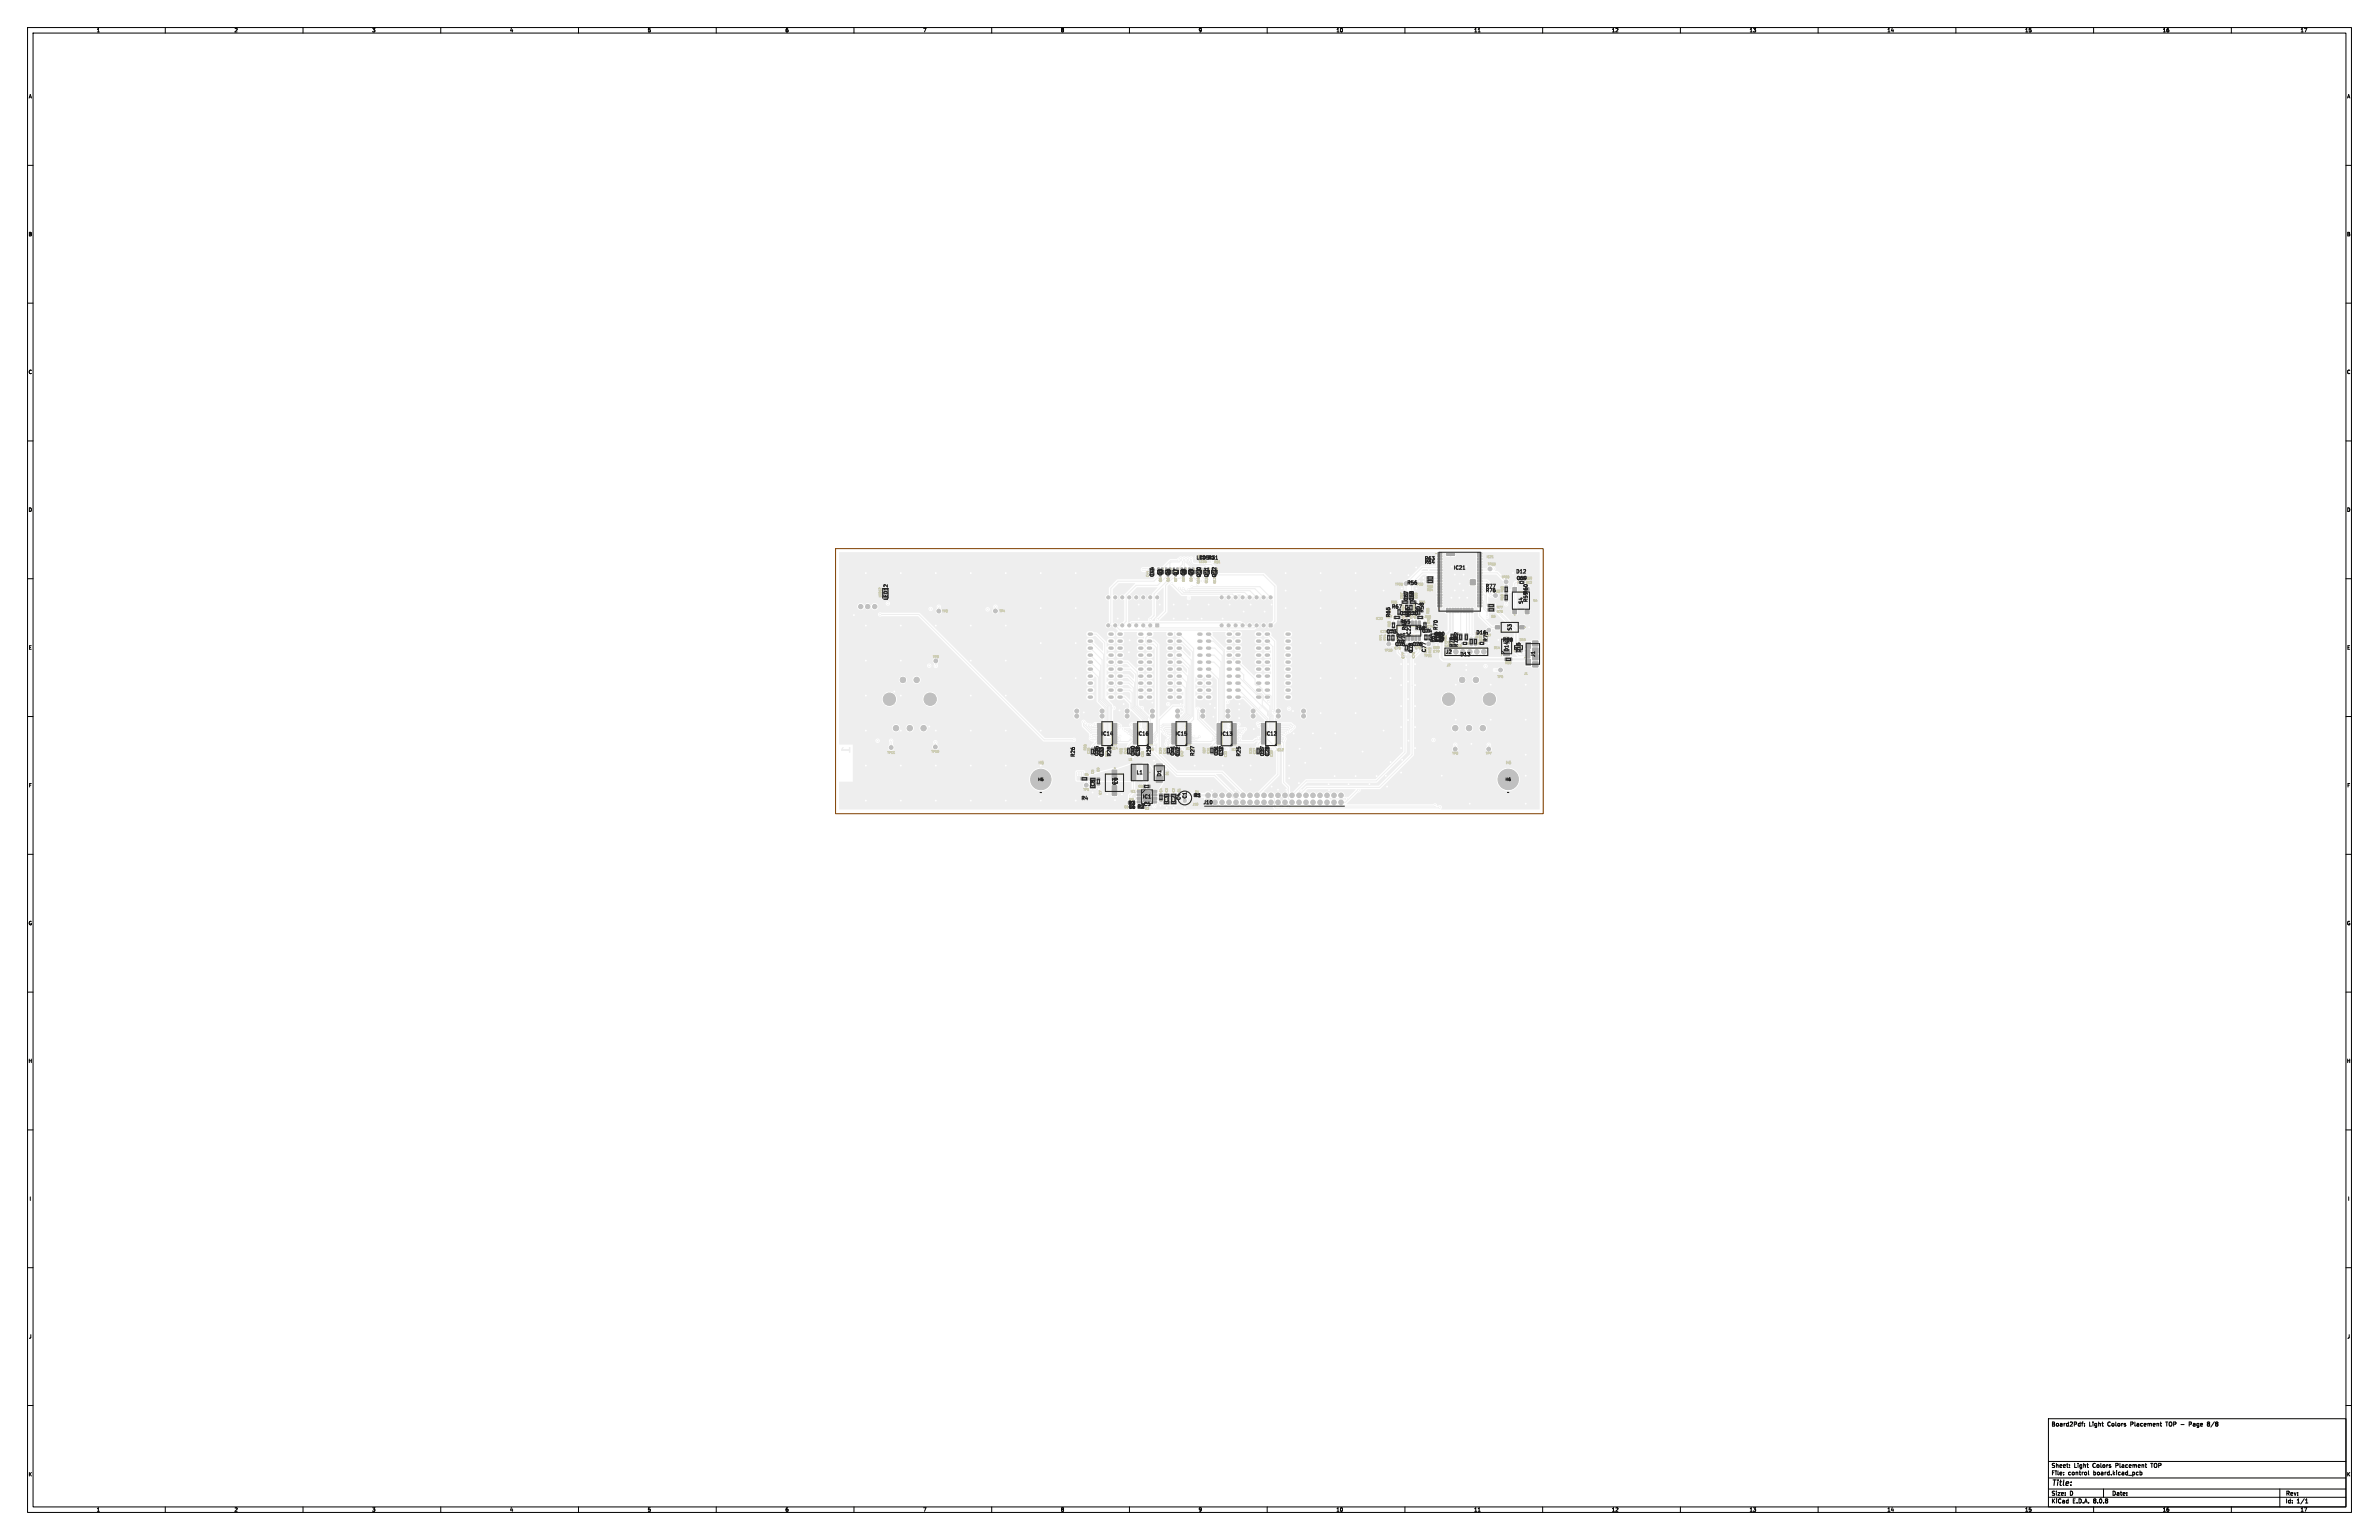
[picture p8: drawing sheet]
<svg xmlns="http://www.w3.org/2000/svg" width="864mm" height="559mm" viewBox="0 0 864 559" stroke-linecap="round" stroke-linejoin="round" font-family="sans-serif">
<defs><g id="words">
<text font-size="2.8" x="744.6" y="539.7">Title:</text>
<g font-size="2.1">
<text x="744.6" y="517.8">Board2Pdf:</text>
<text x="758.3" y="517.8">Light</text>
<text x="765" y="517.8">Colors</text>
<text x="773.5" y="517.8">Placement</text>
<text x="786.5" y="517.8">TOP -</text>
<text x="795.1" y="517.8">Page</text>
<text x="801.9" y="517.8">8/8</text>
<text x="744.6" y="532.8">Sheet:</text>
<text x="752.8" y="532.8">Light</text>
<text x="759.6" y="532.8">Colors</text>
<text x="768" y="532.8">Placement</text>
<text x="781.1" y="532.8">TOP</text>
<text x="744.6" y="535.5">File:</text>
<text x="750.7" y="535.5">control</text>
<text x="759.9" y="535.5">board.kicad_pcb</text>
<text x="744.6" y="545.7">KiCad</text>
<text x="744.6" y="542.9">Size:</text>
<text x="751.3" y="542.9">D</text>
<text x="752.3" y="545.7">E.D.A.</text>
<text x="759.9" y="545.7">8.0.8</text>
<text x="766.6" y="542.9">Date:</text>
<text x="829.6" y="543.1">Rev:</text>
<text x="829.6" y="545.7">Id:</text>
<text x="833.7" y="545.7">1/1</text>
</g>
<g font-size="1.8">
<text x="35" y="11.9">1</text>
<text x="85" y="11.9">2</text>
<text x="135" y="11.9">3</text>
<text x="185" y="11.9">4</text>
<text x="235" y="11.9">5</text>
<text x="285" y="11.9">6</text>
<text x="335" y="11.9">7</text>
<text x="385" y="11.9">8</text>
<text x="435" y="11.9">9</text>
<text x="485" y="11.9">10</text>
<text x="535" y="11.9">11</text>
<text x="585" y="11.9">12</text>
<text x="635" y="11.9">13</text>
<text x="685" y="11.9">14</text>
<text x="735" y="11.9">15</text>
<text x="785" y="11.9">16</text>
<text x="835" y="11.9">17</text>
<text x="10.3" y="35.9">A</text>
<text x="851.9" y="35.9">A</text>
<text x="10.3" y="85.9">B</text>
<text x="851.9" y="85.9">B</text>
<text x="10.3" y="135.9">C</text>
<text x="851.9" y="135.9">C</text>
<text x="10.3" y="185.9">D</text>
<text x="851.9" y="185.9">D</text>
<text x="10.3" y="235.9">E</text>
<text x="851.9" y="235.9">E</text>
<text x="10.3" y="285.9">F</text>
<text x="851.9" y="285.9">F</text>
<text x="10.3" y="335.9">G</text>
<text x="851.9" y="335.9">G</text>
<text x="10.2" y="385.9">H</text>
<text x="851.8" y="385.9">H</text>
<text x="10.6" y="435.9">I</text>
<text x="852.2" y="435.9">I</text>
<text x="10.4" y="485.9">J</text>
<text x="852" y="485.9">J</text>
<text x="10.3" y="535.9">K</text>
<text x="851.9" y="535.9">K</text>
<text x="35" y="548.7">1</text>
<text x="85" y="548.7">2</text>
<text x="135" y="548.7">3</text>
<text x="185" y="548.7">4</text>
<text x="235" y="548.7">5</text>
<text x="285" y="548.7">6</text>
<text x="335" y="548.7">7</text>
<text x="385" y="548.7">8</text>
<text x="435" y="548.7">9</text>
<text x="485" y="548.7">10</text>
<text x="535" y="548.7">11</text>
<text x="585" y="548.7">12</text>
<text x="635" y="548.7">13</text>
<text x="685" y="548.7">14</text>
<text x="735" y="548.7">15</text>
<text x="785" y="548.7">16</text>
<text x="835" y="548.7">17</text>
</g>
<g font-size="1.8" fill="#222">
<text x="434.1" y="203.4">LED5R31</text>
<text x="516.9" y="203.7">R63</text>
<text x="419.2" y="209.6" transform="rotate(-90 419.2 209.6)">C44</text>
<text x="422.2" y="209.1" transform="rotate(-90 422.2 209.1)">Q5</text>
<text x="425" y="209.1" transform="rotate(-90 425 209.1)">Q6</text>
<text x="427.8" y="209.1" transform="rotate(-90 427.8 209.1)">Q7</text>
<text x="430.6" y="209.1" transform="rotate(-90 430.6 209.1)">Q8</text>
<text x="433.4" y="209.1" transform="rotate(-90 433.4 209.1)">Q9</text>
<text x="436.2" y="209.7" transform="rotate(-90 436.2 209.7)">Q10</text>
<text x="439" y="209.7" transform="rotate(-90 439 209.7)">Q11</text>
<text x="441.8" y="209.7" transform="rotate(-90 441.8 209.7)">Q12</text>
<text x="516.9" y="205">R64</text>
<text x="527.5" y="207">IC21</text>
<text x="550.1" y="208.4">D12</text>
<text x="510.6" y="212.5">R56</text>
<text x="539.1" y="213.7">R77</text>
<text x="539.1" y="215.2">R76</text>
<text x="550.3" y="210.8">C69</text>
<text x="322.6" y="218" transform="rotate(-90 322.6 218)">LED12</text>
<text x="505" y="221.2">R67</text>
<text x="511.4" y="218.3" transform="rotate(-90 511.4 218.3)">C67</text>
<text x="513.5" y="218.3" transform="rotate(-90 513.5 218.3)">C68</text>
<text x="553.1" y="219.4" transform="rotate(-90 553.1 219.4)">S4</text>
<text x="554.9" y="218.8" transform="rotate(-90 554.9 218.8)">R59R60</text>
<text x="505" y="224.2" transform="rotate(-90 505 224.2)">R65</text>
<text x="507.9" y="223.6">C71C70</text>
<text x="508.1" y="226.6">R55</text>
<text x="512.1" y="224.2" transform="rotate(-90 512.1 224.2)">R66</text>
<text x="515.6" y="222.6" transform="rotate(-90 515.6 222.6)">R57</text>
<text x="517.1" y="222.6" transform="rotate(-90 517.1 222.6)">R58</text>
<text x="503" y="230.2">C73</text>
<text x="509" y="233.5" transform="rotate(-90 509 233.5)">R71</text>
<text x="510.6" y="233.5" transform="rotate(-90 510.6 233.5)">R74</text>
<text x="510.8" y="228.9" transform="rotate(-90 510.8 228.9)">R69</text>
<text x="512.4" y="231.2" transform="rotate(-90 512.4 231.2)">IC22</text>
<text x="513.5" y="229">R68</text>
<text x="515.9" y="229.9">C74</text>
<text x="520.4" y="232.9">C79</text>
<text x="520.5" y="231.1">C80</text>
<text x="521.1" y="233.4" transform="rotate(-90 521.1 233.4)">R61</text>
<text x="522.6" y="233.3" transform="rotate(-90 522.6 233.3)">R75 R70</text>
<text x="524.1" y="233.4" transform="rotate(-90 524.1 233.4)">R72</text>
<text x="529.7" y="233.3" transform="rotate(-90 529.7 233.3)">C72</text>
<text x="535.6" y="230.5">D16</text>
<text x="540.4" y="233.1" transform="rotate(-90 540.4 233.1)">R73</text>
<text x="545.3" y="233.2">R80</text>
<text x="549.1" y="229.1" transform="rotate(-90 549.1 229.1)">S3</text>
<text x="506.2" y="234.8">C75</text>
<text x="512.4" y="234.8">C76</text>
<text x="513.2" y="237.2" transform="rotate(-90 513.2 237.2)">C78</text>
<text x="517.9" y="236.9" transform="rotate(-90 517.9 236.9)">C77</text>
<text x="524.6" y="237.5">J2</text>
<text x="528" y="235.1" transform="rotate(-90 528 235.1)">R78</text>
<text x="529.6" y="235.1" transform="rotate(-90 529.6 235.1)">R79</text>
<text x="529.8" y="238.4">D13</text>
<text x="547.9" y="236.7" transform="rotate(-90 547.9 236.7)">D14</text>
<text x="552.2" y="237.1" transform="rotate(-90 552.2 237.1)">D15</text>
<text x="557.5" y="238.6" transform="rotate(-90 557.5 238.6)">J1</text>
<text x="399.5" y="267.2">IC14</text>
<text x="412.5" y="267.2">IC16</text>
<text x="426.5" y="267.2">IC15</text>
<text x="442.9" y="267.3">IC13</text>
<text x="459" y="267.2">IC12</text>
<text x="390.5" y="274.9" transform="rotate(-90 390.5 274.9)">R26</text>
<text x="399.1" y="274.6" transform="rotate(-90 399.1 274.6)">C35</text>
<text x="400.9" y="274.9" transform="rotate(-90 400.9 274.9)">C33</text>
<text x="403.7" y="274.8" transform="rotate(-90 403.7 274.8)">R28</text>
<text x="412.3" y="274.5" transform="rotate(-90 412.3 274.5)">C40</text>
<text x="414" y="274.7" transform="rotate(-90 414 274.7)">C38</text>
<text x="418.1" y="274.6" transform="rotate(-90 418.1 274.6)">R29</text>
<text x="426.7" y="274.5" transform="rotate(-90 426.7 274.5)">C41</text>
<text x="428.5" y="274.8" transform="rotate(-90 428.5 274.8)">C42</text>
<text x="433.9" y="274.6" transform="rotate(-90 433.9 274.6)">R27</text>
<text x="442.5" y="274.5" transform="rotate(-90 442.5 274.5)">C31</text>
<text x="444.3" y="274.7" transform="rotate(-90 444.3 274.7)">C32</text>
<text x="450.7" y="274.8" transform="rotate(-90 450.7 274.8)">R25</text>
<text x="459.3" y="274.7" transform="rotate(-90 459.3 274.7)">C27</text>
<text x="461" y="274.7" transform="rotate(-90 461 274.7)">C28</text>
<text x="412.3" y="281.3">L1</text>
<text x="397.7" y="285.6" transform="rotate(-90 397.7 285.6)">C8</text>
<text x="405.6" y="285.1" transform="rotate(-90 405.6 285.1)">C7</text>
<text x="406.1" y="284.9" transform="rotate(-90 406.1 284.9)">C9</text>
<text x="421.8" y="282" transform="rotate(-90 421.8 282)">D1</text>
<text x="392.3" y="290.7">R4</text>
<text x="409.4" y="292.4">R3</text>
<text x="409.4" y="293.8">C6 R2</text>
<text x="414.6" y="290.1">IC1</text>
<text x="415" y="292.8">C5</text>
<text x="424.5" y="291.4" transform="rotate(-90 424.5 291.4)">C3</text>
<text x="427" y="291.4" transform="rotate(-90 427 291.4)">C2</text>
<text x="428.9" y="290.6" transform="rotate(-90 428.9 290.6)">C4</text>
<text x="431.1" y="290.1" transform="rotate(-90 431.1 290.1)">C1</text>
<text x="433.2" y="289.6">R1</text>
<text x="436.6" y="292.1">J10</text>
</g>
<g font-size="1.4" fill="#cca">
<text x="376.8" y="277.5">H5</text>
<text x="546.5" y="277.4">H6</text>
</g>
<g font-size="1.4" fill="#222">
<text x="376.7" y="283.6">H5</text>
<text x="546.4" y="283.5">H6</text>
<text x="377.3" y="288.3">~</text>
<text x="547" y="288.2">~</text>
</g>
<g font-size="1.1" fill="#cca">
<text x="539.6" y="202.6">IC21</text>
<text x="435.1" y="204.4">LED5</text>
<text x="440.7" y="204.5">R31</text>
<text x="540" y="205.3">TP33</text>
<text x="545" y="210">TP29</text>
<text x="421.8" y="211.2" transform="rotate(-90 421.8 211.2)">Q5</text>
<text x="424.6" y="211.2" transform="rotate(-90 424.6 211.2)">Q6</text>
<text x="427.4" y="211.2" transform="rotate(-90 427.4 211.2)">Q7</text>
<text x="430.2" y="211.2" transform="rotate(-90 430.2 211.2)">Q8</text>
<text x="433" y="211.2" transform="rotate(-90 433 211.2)">Q9</text>
<text x="435.6" y="211.9" transform="rotate(-90 435.6 211.9)">Q10</text>
<text x="438.5" y="211.8" transform="rotate(-90 438.5 211.8)">Q11</text>
<text x="441.5" y="211.8" transform="rotate(-90 441.5 211.8)">Q12</text>
<text x="506.3" y="212.6">TP26</text>
<text x="517.9" y="214.6">R64</text>
<text x="517.9" y="213.3">R63</text>
<text x="545.9" y="215" transform="rotate(-90 545.9 215)">R60</text>
<text x="320.1" y="216.9" transform="rotate(-90 320.1 216.9)">LED12</text>
<text x="514.6" y="217.4" transform="rotate(-90 514.6 217.4)">C68</text>
<text x="543.2" y="221">R77</text>
<text x="545.9" y="218" transform="rotate(-90 545.9 218)">R59</text>
<text x="556.5" y="218.5">S4</text>
<text x="341.9" y="222.3">TP2</text>
<text x="362.7" y="222.3">TP4</text>
<text x="499.3" y="225.1">IC22</text>
<text x="504.9" y="227.7" transform="rotate(-90 504.9 227.7)">R69</text>
<text x="511.7" y="224.5">C70</text>
<text x="517.1" y="224.4">R68</text>
<text x="518.9" y="222.9" transform="rotate(-90 518.9 222.9)">R66</text>
<text x="519.3" y="226.5" transform="rotate(-90 519.3 226.5)">R70</text>
<text x="541.2" y="224.3">S3</text>
<text x="543.2" y="222.5">R76</text>
<text x="501" y="229.7">C73</text>
<text x="501.8" y="232.5" transform="rotate(-90 501.8 232.5)">R71</text>
<text x="503.3" y="232.5" transform="rotate(-90 503.3 232.5)">R74</text>
<text x="551.5" y="232.7">D15</text>
<text x="338.6" y="238.9">TP9</text>
<text x="502.5" y="236.6">TP30</text>
<text x="506.1" y="235.8">C75</text>
<text x="509.9" y="239.1" transform="rotate(-90 509.9 239.1)">C77</text>
<text x="513.5" y="235.7">C76</text>
<text x="513.7" y="239" transform="rotate(-90 513.7 239)">C78</text>
<text x="516.9" y="238.5">TP31</text>
<text x="519.7" y="237.2" transform="rotate(-90 519.7 237.2)">R72</text>
<text x="520.2" y="237">C79</text>
<text x="520.2" y="235.6">C80</text>
<text x="525.6" y="234.9" transform="rotate(-90 525.6 234.9)">C72</text>
<text x="542.2" y="235.6">D14</text>
<text x="525.1" y="241.9">J2</text>
<text x="546.3" y="241.1">R80</text>
<text x="553.2" y="245">J1</text>
<text x="543.5" y="246.1">TP6</text>
<text x="322" y="273.7">TP11</text>
<text x="338" y="273.3">TP10</text>
<text x="394.5" y="272.4" transform="rotate(-90 394.5 272.4)">R26</text>
<text x="407.6" y="273.8" transform="rotate(-90 407.6 273.8)">R28</text>
<text x="415.3" y="274.8" transform="rotate(-90 415.3 274.8)">C38</text>
<text x="421.8" y="273.7" transform="rotate(-90 421.8 273.7)">R29</text>
<text x="429.6" y="274.7" transform="rotate(-90 429.6 274.7)">C42</text>
<text x="437.7" y="273.5" transform="rotate(-90 437.7 273.5)">R27</text>
<text x="445.5" y="274.8" transform="rotate(-90 445.5 274.8)">C32</text>
<text x="454.6" y="273.7" transform="rotate(-90 454.6 273.7)">R25</text>
<text x="462.2" y="274.7" transform="rotate(-90 462.2 274.7)">C28</text>
<text x="463.3" y="272.7">IC12</text>
<text x="527.1" y="273.9">TP8</text>
<text x="539.3" y="273.9">TP7</text>
<text x="393.6" y="281.7">R4</text>
<text x="397.2" y="280.9" transform="rotate(-90 397.2 280.9)">C8</text>
<text x="399.3" y="280.2" transform="rotate(-90 399.3 280.2)">C9</text>
<text x="409.6" y="276.2">L1</text>
<text x="424.3" y="281.5" transform="rotate(-90 424.3 281.5)">D1</text>
<text x="393.2" y="287.1">TP1</text>
<text x="410.3" y="287.7">IC1</text>
<text x="413.1" y="285.9">C5</text>
<text x="422" y="287.6" transform="rotate(-90 422 287.6)">C4</text>
<text x="424.1" y="287.6" transform="rotate(-90 424.1 287.6)">C3</text>
<text x="426.6" y="287.6" transform="rotate(-90 426.6 287.6)">C2</text>
<text x="428.6" y="287.6" transform="rotate(-90 428.6 287.6)">C1</text>
<text x="400" y="288.5" transform="rotate(-90 400 288.5)">C7</text>
<text x="408" y="293.4">C6</text>
<text x="415.5" y="294">R2</text>
<text x="432.8" y="292.4">J10</text>
</g>
<g font-size="1.1" fill="#222">
<text x="417.1" y="209.5" transform="rotate(-90 417.1 209.5)">C44</text>
<text x="513.7" y="212.6">TP28</text>
<text x="541.6" y="215.1">TP32</text>
<text x="553.8" y="210.4">C69</text>
<text x="553.8" y="211.9">D12</text>
<text x="504.8" y="219.1">R55</text>
<text x="509.4" y="217.3" transform="rotate(-90 509.4 217.3)">C67</text>
<text x="509.9" y="221.7" transform="rotate(-90 509.9 221.7)">R57</text>
<text x="514" y="221.7" transform="rotate(-90 514 221.7)">R58</text>
<text x="515" y="219.1">R56</text>
<text x="503" y="224.4">R67</text>
<text x="504.9" y="223.2" transform="rotate(-90 504.9 223.2)">R65</text>
<text x="508.7" y="224.5">C71</text>
<text x="517.9" y="227.9">C74</text>
<text x="525.2" y="232.8" transform="rotate(-90 525.2 232.8)">R61</text>
<text x="536.6" y="232.8">D16</text>
<text x="536.8" y="231.7" transform="rotate(-90 536.8 231.7)">R78</text>
<text x="538.1" y="231.7" transform="rotate(-90 538.1 231.7)">R79</text>
<text x="538.3" y="231.1">TP27</text>
<text x="518.2" y="237.2" transform="rotate(-90 518.2 237.2)">R75</text>
<text x="526.9" y="234.8" transform="rotate(-90 526.9 234.8)">R62</text>
<text x="528" y="234.8" transform="rotate(-90 528 234.8)">R73</text>
<text x="528.2" y="234.9">D13</text>
<text x="395.8" y="273.7" transform="rotate(-90 395.8 273.7)">C35</text>
<text x="402.3" y="274.8" transform="rotate(-90 402.3 274.8)">C33</text>
<text x="403.1" y="272.1">IC14</text>
<text x="409.1" y="273.7" transform="rotate(-90 409.1 273.7)">C40</text>
<text x="416.1" y="272.5">IC16</text>
<text x="423.4" y="273.7" transform="rotate(-90 423.4 273.7)">C41</text>
<text x="430.5" y="272.2">IC15</text>
<text x="439.3" y="273.5" transform="rotate(-90 439.3 273.5)">C31</text>
<text x="447" y="272.6">IC13</text>
<text x="455.9" y="273.8" transform="rotate(-90 455.9 273.8)">C27</text>
<text x="433.7" y="288">R1</text>
<text x="409.9" y="290.7">R3</text>
</g>
</g></defs>
<g fill="#eee" stroke="#eee" stroke-width=".36">
<path d="M391 281.3h2.4v1.7h-2.4z"/>
<path d="M415 277.3h1.8l3 4.3h2v2.3l-2 3.6h-1.5l-1.5-1.5v-2.8h-1.8z"/>
<path d="M394 282.2l5.2-1.7 4.6-1.2h1.5l5.4-1.7v5.6l-16.7-.2z"/>
<path d="M391 280.1h2.4v1.2h-2.4z"/>
<path d="M511.1 231.6h.6v.7l1.2 1.6h-2.8v-.6l1-1.3z"/>
</g>
<path d="M305.8 271.1l.5 .1-.3 .6h2.2v-.7h.4l.1 2h-.5v-.6h-2.9v-.6z" fill="#eee"/>
<g fill="#eee" stroke="#eee" stroke-width=".36">
<path d="M516.8 225.8h.9v.6h-.9z"/>
<path d="M516.8 227.2h.9v.7h-.9z"/>
<path d="M423.6 272.5h1v1.1h-1z"/>
<path d="M423.6 271.2h1v1.1h-1z"/>
<path d="M505.4 225.8h.9v.7h-.9z"/>
<path d="M505.4 227.3h.9v.6h-.9z"/>
<path d="M536.8 233.3h.7v.4h-.7z"/>
<path d="M538.3 233.3h.7v.4h-.7z"/>
<path d="M518 210.5h1.1v1h-1.1z"/>
<path d="M519.3 210.5h1.1v1h-1.1z"/>
<path d="M515.9 223.6h.7v.9h-.7z"/>
<path d="M514.5 223.6h.6v.9h-.6z"/>
<path d="M551.7 227.1h1.5v1.1h-1.5z"/>
<path d="M542.8 227.1h1.5v1.1h-1.5z"/>
<path d="M447.2 269.6h1.5v.4h-1.5z"/>
<path d="M447.2 268.9h1.5v.5h-1.5z"/>
<path d="M447.2 268.3h1.5v.4h-1.5z"/>
<path d="M447.2 267.7h1.5v.4h-1.5z"/>
<path d="M447.2 267h1.5v.5h-1.5z"/>
<path d="M447.2 266.4h1.5v.4h-1.5z"/>
<path d="M447.2 265.7h1.5v.5h-1.5z"/>
<path d="M447.2 265.1h1.5v.4h-1.5z"/>
<path d="M447.2 264.5h1.5v.4h-1.5z"/>
<path d="M447.2 263.8h1.5v.5h-1.5z"/>
<path d="M447.2 263.2h1.5v.4h-1.5z"/>
<path d="M447.2 262.6h1.5v.4h-1.5z"/>
<path d="M441.8 262.6h1.5v.4h-1.5z"/>
<path d="M441.8 263.2h1.5v.4h-1.5z"/>
<path d="M441.8 263.8h1.5v.5h-1.5z"/>
<path d="M441.8 264.5h1.5v.4h-1.5z"/>
<path d="M441.8 265.1h1.5v.4h-1.5z"/>
<path d="M441.8 265.7h1.5v.5h-1.5z"/>
<path d="M441.8 266.4h1.5v.4h-1.5z"/>
<path d="M441.8 267h1.5v.5h-1.5z"/>
<path d="M441.8 267.7h1.5v.4h-1.5z"/>
<path d="M441.8 268.3h1.5v.4h-1.5z"/>
<path d="M441.8 268.9h1.5v.5h-1.5z"/>
<path d="M441.8 269.6h1.5v.4h-1.5z"/>
<path d="M412.9 286.8h1.6v.7h-1.6z"/>
<path d="M412.9 288.1h1.6v.7h-1.6z"/>
<path d="M412.9 289.3h1.6v.7h-1.6z"/>
<path d="M412.9 290.6h1.6v.7h-1.6z"/>
<path d="M418.2 290.6h1.7v.7h-1.7z"/>
<path d="M418.2 289.3h1.7v.7h-1.7z"/>
<path d="M418.2 288.1h1.7v.7h-1.7z"/>
<path d="M418.2 286.8h1.7v.7h-1.7z"/>
<path d="M415.1 287.3h2.6v3.5h-2.6z"/>
<path d="M403.8 279.5h1.6v3.5h-1.6z"/>
<path d="M403.8 285.1h1.6v3.5h-1.6z"/>
<path d="M503.7 230.4h.9v.6h-.9z"/>
<path d="M503.7 231.8h.9v.7h-.9z"/>
<path d="M531.8 230h1v1.1h-1z"/>
<path d="M531.8 231.3h1v1.1h-1z"/>
<path d="M416.8 269.5h1.5v.4h-1.5z"/>
<path d="M416.8 268.9h1.5v.4h-1.5z"/>
<path d="M416.8 268.2h1.5v.5h-1.5z"/>
<path d="M416.8 267.6h1.5v.4h-1.5z"/>
<path d="M416.8 267h1.5v.4h-1.5z"/>
<path d="M416.8 266.3h1.5v.5h-1.5z"/>
<path d="M416.8 265.7h1.5v.4h-1.5z"/>
<path d="M416.8 265h1.5v.5h-1.5z"/>
<path d="M416.8 264.4h1.5v.4h-1.5z"/>
<path d="M416.8 263.8h1.5v.4h-1.5z"/>
<path d="M416.8 263.1h1.5v.5h-1.5z"/>
<path d="M416.8 262.5h1.5v.4h-1.5z"/>
<path d="M411.4 262.5h1.5v.4h-1.5z"/>
<path d="M411.4 263.1h1.5v.5h-1.5z"/>
<path d="M411.4 263.8h1.5v.4h-1.5z"/>
<path d="M411.4 264.4h1.5v.4h-1.5z"/>
<path d="M411.4 265h1.5v.5h-1.5z"/>
<path d="M411.4 265.7h1.5v.4h-1.5z"/>
<path d="M411.4 266.3h1.5v.5h-1.5z"/>
<path d="M411.4 267h1.5v.4h-1.5z"/>
<path d="M411.4 267.6h1.5v.4h-1.5z"/>
<path d="M411.4 268.2h1.5v.5h-1.5z"/>
<path d="M411.4 268.9h1.5v.4h-1.5z"/>
<path d="M411.4 269.5h1.5v.4h-1.5z"/>
<path d="M438.4 206.1h.5v1h-.5z"/>
<path d="M437.1 206.1h.5v1h-.5z"/>
<path d="M518 209.2h1.1v1h-1.1z"/>
<path d="M519.3 209.2h1.1v1h-1.1z"/>
<path d="M430 206.1h.5v1h-.5z"/>
<path d="M428.7 206.1h.5v1h-.5z"/>
<path d="M419.7 281.7h2.2v2.2h-2.2z"/>
<path d="M419.7 277.3h2.2v2.2h-2.2z"/>
<path d="M546.3 238.8h1.1v1h-1.1z"/>
<path d="M547.6 238.8h1.1v1h-1.1z"/>
<path d="M549.9 235.5h.7v1.1h-.7z"/>
<path d="M424.4 206.1h.5v1h-.5z"/>
<path d="M423.1 206.1h.5v1h-.5z"/>
<path d="M521.9 200.6h1.5v.6h-1.5z"/>
<path d="M521.9 201.6h1.5v.6h-1.5z"/>
<path d="M521.9 202.6h1.5v.6h-1.5z"/>
<path d="M521.9 203.6h1.5v.6h-1.5z"/>
<path d="M521.9 204.6h1.5v.6h-1.5z"/>
<path d="M521.9 205.6h1.5v.6h-1.5z"/>
<path d="M521.9 206.6h1.5v.6h-1.5z"/>
<path d="M521.9 207.6h1.5v.6h-1.5z"/>
<path d="M521.9 208.6h1.5v.6h-1.5z"/>
<path d="M521.9 209.6h1.5v.6h-1.5z"/>
<path d="M521.9 210.6h1.5v.6h-1.5z"/>
<path d="M521.9 211.6h1.5v.6h-1.5z"/>
<path d="M521.9 212.6h1.5v.6h-1.5z"/>
<path d="M521.9 213.6h1.5v.6h-1.5z"/>
<path d="M521.9 214.6h1.5v.6h-1.5z"/>
<path d="M521.9 215.6h1.5v.6h-1.5z"/>
<path d="M521.9 216.6h1.5v.6h-1.5z"/>
<path d="M521.9 217.6h1.5v.6h-1.5z"/>
<path d="M521.9 218.6h1.5v.6h-1.5z"/>
<path d="M521.9 219.6h1.5v.6h-1.5z"/>
<path d="M525.1 220.8h.6v1.5h-.6z"/>
<path d="M526.1 220.8h.6v1.5h-.6z"/>
<path d="M527.1 220.8h.6v1.5h-.6z"/>
<path d="M528.1 220.8h.6v1.5h-.6z"/>
<path d="M529.1 220.8h.6v1.5h-.6z"/>
<path d="M530.1 220.8h.6v1.5h-.6z"/>
<path d="M531.1 220.8h.6v1.5h-.6z"/>
<path d="M532.1 220.8h.6v1.5h-.6z"/>
<path d="M533.1 220.8h.6v1.5h-.6z"/>
<path d="M534.1 220.8h.6v1.5h-.6z"/>
<path d="M536.4 219.6h1.5v.6h-1.5z"/>
<path d="M536.4 218.6h1.5v.6h-1.5z"/>
<path d="M536.4 217.6h1.5v.6h-1.5z"/>
<path d="M536.4 216.6h1.5v.6h-1.5z"/>
<path d="M536.4 215.6h1.5v.6h-1.5z"/>
<path d="M536.4 214.6h1.5v.6h-1.5z"/>
<path d="M536.4 213.6h1.5v.6h-1.5z"/>
<path d="M536.4 212.6h1.5v.6h-1.5z"/>
<path d="M536.4 211.6h1.5v.6h-1.5z"/>
<path d="M536.4 210.6h1.5v.6h-1.5z"/>
<path d="M536.4 209.6h1.5v.6h-1.5z"/>
<path d="M536.4 208.6h1.5v.6h-1.5z"/>
<path d="M536.4 207.6h1.5v.6h-1.5z"/>
<path d="M536.4 206.6h1.5v.6h-1.5z"/>
<path d="M536.4 205.6h1.5v.6h-1.5z"/>
<path d="M536.4 204.6h1.5v.6h-1.5z"/>
<path d="M536.4 203.6h1.5v.6h-1.5z"/>
<path d="M536.4 202.6h1.5v.6h-1.5z"/>
<path d="M536.4 201.6h1.5v.6h-1.5z"/>
<path d="M536.4 200.6h1.5v.6h-1.5z"/>
<path d="M525.2 200.8h2.8v.8h-2.8z"/>
<path d="M533.8 210.4h1.7v1.8h-1.7z"/>
<path d="M420.9 288h1v1h-1z"/>
<path d="M420.9 289.6h1v1h-1z"/>
<path d="M421.6 206.1h.5v1h-.5z"/>
<path d="M420.3 206.1h.5v1h-.5z"/>
<path d="M396.1 272.8h1v1.1h-1z"/>
<path d="M396.1 271.5h1v1.1h-1z"/>
<path d="M546.3 212.7h1v1.1h-1z"/>
<path d="M546.3 214h1v1.1h-1z"/>
<path d="M416.6 284.9h.9v1h-.9z"/>
<path d="M415 284.9h.9v1h-.9z"/>
<path d="M510.1 218h1.1v1h-1.1z"/>
<path d="M508.8 218h1.1v1h-1.1z"/>
<path d="M439.4 272.4h1v1.1h-1z"/>
<path d="M439.4 271.1h1v1.1h-1z"/>
<path d="M546.3 215.6h1v1.1h-1z"/>
<path d="M546.3 216.9h1v1.1h-1z"/>
<path d="M540.1 220.8h1.1v1h-1.1z"/>
<path d="M541.4 220.8h1.1v1h-1.1z"/>
<path d="M427.2 206.1h.5v1h-.5z"/>
<path d="M425.9 206.1h.5v1h-.5z"/>
<path d="M463.3 269.5h1.5v.4h-1.5z"/>
<path d="M463.3 268.9h1.5v.4h-1.5z"/>
<path d="M463.3 268.2h1.5v.5h-1.5z"/>
<path d="M463.3 267.6h1.5v.4h-1.5z"/>
<path d="M463.3 267h1.5v.4h-1.5z"/>
<path d="M463.3 266.3h1.5v.5h-1.5z"/>
<path d="M463.3 265.7h1.5v.4h-1.5z"/>
<path d="M463.3 265h1.5v.5h-1.5z"/>
<path d="M463.3 264.4h1.5v.4h-1.5z"/>
<path d="M463.3 263.8h1.5v.4h-1.5z"/>
<path d="M463.3 263.1h1.5v.5h-1.5z"/>
<path d="M463.3 262.5h1.5v.4h-1.5z"/>
<path d="M457.9 262.5h1.5v.4h-1.5z"/>
<path d="M457.9 263.1h1.5v.5h-1.5z"/>
<path d="M457.9 263.8h1.5v.4h-1.5z"/>
<path d="M457.9 264.4h1.5v.4h-1.5z"/>
<path d="M457.9 265h1.5v.5h-1.5z"/>
<path d="M457.9 265.7h1.5v.4h-1.5z"/>
<path d="M457.9 266.3h1.5v.5h-1.5z"/>
<path d="M457.9 267h1.5v.4h-1.5z"/>
<path d="M457.9 267.6h1.5v.4h-1.5z"/>
<path d="M457.9 268.2h1.5v.5h-1.5z"/>
<path d="M457.9 268.9h1.5v.4h-1.5z"/>
<path d="M457.9 269.5h1.5v.4h-1.5z"/>
<path d="M422.6 288h1.8v1.1h-1.8z"/>
<path d="M422.6 290.8h1.8v1.1h-1.8z"/>
<path d="M409.2 272.6h1v1.1h-1z"/>
<path d="M409.2 271.3h1v1.1h-1z"/>
<path d="M510 233.8h1v.9h-1z"/>
<path d="M510 235.4h1v.9h-1z"/>
<path d="M526.7 231.2h1v1.1h-1z"/>
<path d="M526.7 229.9h1v1.1h-1z"/>
<path d="M549.2 221.1h1.3v1.6h-1.3z"/>
<path d="M553.7 221.1h1.3v1.6h-1.3z"/>
<path d="M549.2 213.2h1.3v1.5h-1.3z"/>
<path d="M540.1 219.2h1.1v1h-1.1z"/>
<path d="M541.4 219.2h1.1v1h-1.1z"/>
<path d="M511.6 218h1.1v1h-1.1z"/>
<path d="M512.9 218h1.1v1h-1.1z"/>
<path d="M432.8 206.1h.5v1h-.5z"/>
<path d="M431.5 206.1h.5v1h-.5z"/>
<path d="M510.2 219.5h.9v.6h-.9z"/>
<path d="M505.2 230.4h.9v.6h-.9z"/>
<path d="M505.2 231.8h.9v.7h-.9z"/>
<path d="M535.1 232.9h1v1.1h-1z"/>
<path d="M535.1 231.6h1v1.1h-1z"/>
<path d="M506.1 223.6h.6v.9h-.6z"/>
<path d="M507.5 223.6h.7v.9h-.7z"/>
<path d="M425.1 288h1.8v1.1h-1.8z"/>
<path d="M425.1 290.8h1.8v1.1h-1.8z"/>
<path d="M456.2 272.6h1v1.1h-1z"/>
<path d="M456.2 271.3h1v1.1h-1z"/>
<path d="M532.2 233.3h.7v.4h-.7z"/>
<path d="M530.7 233.3h.7v.4h-.7z"/>
<path d="M518.7 230.3h.9v.6h-.9z"/>
<path d="M518.7 231.7h.9v.7h-.9z"/>
<path d="M511.1 230.8h.7v1.5h-.7z"/>
<path d="M512.4 230.8h.6v1.5h-.6z"/>
<path d="M513.6 230.8h.7v1.5h-.7z"/>
<path d="M514.9 230.8h.7v1.5h-.7z"/>
<path d="M514.9 225.4h.7v1.5h-.7z"/>
<path d="M513.6 225.4h.7v1.5h-.7z"/>
<path d="M512.4 225.4h.6v1.5h-.6z"/>
<path d="M507.3 225.4h.6v1.5h-.6z"/>
<path d="M430.8 269.5h1.5v.4h-1.5z"/>
<path d="M430.8 268.9h1.5v.4h-1.5z"/>
<path d="M430.8 268.2h1.5v.5h-1.5z"/>
<path d="M430.8 267.6h1.5v.4h-1.5z"/>
<path d="M430.8 267h1.5v.4h-1.5z"/>
<path d="M430.8 266.3h1.5v.5h-1.5z"/>
<path d="M430.8 265.7h1.5v.4h-1.5z"/>
<path d="M430.8 265h1.5v.5h-1.5z"/>
<path d="M430.8 264.4h1.5v.4h-1.5z"/>
<path d="M430.8 263.8h1.5v.4h-1.5z"/>
<path d="M430.8 263.1h1.5v.5h-1.5z"/>
<path d="M430.8 262.5h1.5v.4h-1.5z"/>
<path d="M425.4 262.5h1.5v.4h-1.5z"/>
<path d="M425.4 263.1h1.5v.5h-1.5z"/>
<path d="M425.4 263.8h1.5v.4h-1.5z"/>
<path d="M425.4 264.4h1.5v.4h-1.5z"/>
<path d="M425.4 265h1.5v.5h-1.5z"/>
<path d="M425.4 265.7h1.5v.4h-1.5z"/>
<path d="M425.4 266.3h1.5v.5h-1.5z"/>
<path d="M425.4 267h1.5v.4h-1.5z"/>
<path d="M425.4 267.6h1.5v.4h-1.5z"/>
<path d="M425.4 268.2h1.5v.5h-1.5z"/>
<path d="M425.4 268.9h1.5v.4h-1.5z"/>
<path d="M425.4 269.5h1.5v.4h-1.5z"/>
<path d="M415.1 277.5h1.7v5.7h-1.7z"/>
<path d="M410.6 277.5h1.7v5.7h-1.7z"/>
<path d="M554 238.4h1.3v.4h-1.3z"/>
<path d="M554 237.7h1.3v.4h-1.3z"/>
<path d="M554 237.1h1.3v.4h-1.3z"/>
<path d="M554 236.4h1.3v.4h-1.3z"/>
<path d="M554 235.8h1.3v.4h-1.3z"/>
<path d="M554 239.3h1.6v2.1h-1.6z"/>
<path d="M554 233.1h1.6v2.1h-1.6z"/>
<path d="M556.4 240.2h1.9v1.8h-1.9z"/>
<path d="M556.4 237.5h1.9v1.9h-1.9z"/>
<path d="M556.4 235.1h1.9v1.9h-1.9z"/>
<path d="M556.4 232.6h1.9v1.8h-1.9z"/>
<path d="M533.6 232.9h1v1.1h-1z"/>
<path d="M533.6 231.6h1v1.1h-1z"/>
<path d="M517.2 230.2h.9v.7h-.9z"/>
<path d="M517.2 231.7h.9v.6h-.9z"/>
<path d="M545.8 235.6h2.2v2.3h-2.2z"/>
<path d="M545.8 231.2h2.2v2.3h-2.2z"/>
<path d="M393.7 282.1h1.1v1h-1.1z"/>
<path d="M392.4 282.1h1.1v1h-1.1z"/>
<path d="M511.7 219.5h.9v.6h-.9z"/>
<path d="M514.5 222.5h.9v.6h-.9z"/>
<path d="M551.3 211.1h.6v.4h-.6z"/>
<path d="M552.8 211.1h.6v.4h-.6z"/>
<path d="M529.7 231.3h1v1.1h-1z"/>
<path d="M529.7 230h1v1.1h-1z"/>
<path d="M395.8 282.2h1.8v1.1h-1.8z"/>
<path d="M395.8 285h1.8v1h-1.8z"/>
<path d="M398.2 282.3h1v.9h-1z"/>
<path d="M398.2 283.9h1v.9h-1z"/>
<path d="M403.9 269.5h1.5v.4h-1.5z"/>
<path d="M403.9 268.9h1.5v.4h-1.5z"/>
<path d="M403.9 268.2h1.5v.5h-1.5z"/>
<path d="M403.9 267.6h1.5v.4h-1.5z"/>
<path d="M403.9 267h1.5v.4h-1.5z"/>
<path d="M403.9 266.3h1.5v.5h-1.5z"/>
<path d="M403.9 265.7h1.5v.4h-1.5z"/>
<path d="M403.9 265h1.5v.5h-1.5z"/>
<path d="M403.9 264.4h1.5v.4h-1.5z"/>
<path d="M403.9 263.8h1.5v.4h-1.5z"/>
<path d="M403.9 263.1h1.5v.5h-1.5z"/>
<path d="M403.9 262.5h1.5v.4h-1.5z"/>
<path d="M398.5 262.5h1.5v.4h-1.5z"/>
<path d="M398.5 263.1h1.5v.5h-1.5z"/>
<path d="M398.5 263.8h1.5v.4h-1.5z"/>
<path d="M398.5 264.4h1.5v.4h-1.5z"/>
<path d="M398.5 265h1.5v.5h-1.5z"/>
<path d="M398.5 265.7h1.5v.4h-1.5z"/>
<path d="M398.5 266.3h1.5v.5h-1.5z"/>
<path d="M398.5 267h1.5v.4h-1.5z"/>
<path d="M398.5 267.6h1.5v.4h-1.5z"/>
<path d="M398.5 268.2h1.5v.5h-1.5z"/>
<path d="M398.5 268.9h1.5v.4h-1.5z"/>
<path d="M398.5 269.5h1.5v.4h-1.5z"/>
<path d="M434.7 288.1h1.1v1h-1.1z"/>
<path d="M460.7 226.4h1.1v1.1h-1.1z"/>
<path d="M419.5 226.4h1.1v1.1h-1.1z"/>
<circle cx="510.4" cy="211.8" r=".63"/>
<circle cx="340.8" cy="221.7" r=".63"/>
<circle cx="544.7" cy="243.1" r=".63"/>
<circle cx="504.1" cy="233.7" r=".63"/>
<circle cx="518.6" cy="233.6" r=".63"/>
<circle cx="547.5" cy="282.8" r="2.05"/>
<circle cx="547.5" cy="282.8" r="3.7"/>
<circle cx="377.8" cy="282.8" r="2.05"/>
<circle cx="377.8" cy="282.8" r="3.7"/>
<circle cx="438.5" cy="288.6" r=".83"/>
<circle cx="441.1" cy="291.1" r=".83"/>
<circle cx="441.1" cy="288.6" r=".83"/>
<circle cx="443.6" cy="291.1" r=".83"/>
<circle cx="443.6" cy="288.6" r=".83"/>
<circle cx="446.2" cy="291.1" r=".83"/>
<circle cx="446.2" cy="288.6" r=".83"/>
<circle cx="448.7" cy="291.1" r=".83"/>
<circle cx="448.7" cy="288.6" r=".83"/>
<circle cx="451.2" cy="291.1" r=".83"/>
<circle cx="451.2" cy="288.6" r=".83"/>
<circle cx="453.8" cy="291.1" r=".83"/>
<circle cx="453.8" cy="288.6" r=".83"/>
<circle cx="456.3" cy="291.1" r=".83"/>
<circle cx="456.3" cy="288.6" r=".83"/>
<circle cx="458.9" cy="291.1" r=".83"/>
<circle cx="458.9" cy="288.6" r=".83"/>
<circle cx="461.4" cy="291.1" r=".83"/>
<circle cx="461.4" cy="288.6" r=".83"/>
<circle cx="463.9" cy="291.1" r=".83"/>
<circle cx="463.9" cy="288.6" r=".83"/>
<circle cx="466.5" cy="291.1" r=".83"/>
<circle cx="466.5" cy="288.6" r=".83"/>
<circle cx="469" cy="291.1" r=".83"/>
<circle cx="469" cy="288.6" r=".83"/>
<circle cx="471.6" cy="291.1" r=".83"/>
<circle cx="471.6" cy="288.6" r=".83"/>
<circle cx="474.1" cy="291.1" r=".83"/>
<circle cx="474.1" cy="288.6" r=".83"/>
<circle cx="476.6" cy="291.1" r=".83"/>
<circle cx="476.6" cy="288.6" r=".83"/>
<circle cx="479.2" cy="291.1" r=".83"/>
<circle cx="479.2" cy="288.6" r=".83"/>
<circle cx="481.7" cy="291.1" r=".83"/>
<circle cx="481.7" cy="288.6" r=".83"/>
<circle cx="484.3" cy="291.1" r=".83"/>
<circle cx="484.3" cy="288.6" r=".83"/>
<circle cx="486.8" cy="291.1" r=".83"/>
<circle cx="486.8" cy="288.6" r=".83"/>
<circle cx="528.3" cy="271.8" r=".63"/>
<circle cx="540.9" cy="206.4" r=".63"/>
<circle cx="339.5" cy="271" r=".63"/>
<circle cx="528.5" cy="236.5" r=".82"/>
<circle cx="531" cy="236.5" r=".82"/>
<circle cx="533.6" cy="236.5" r=".82"/>
<circle cx="536.1" cy="236.5" r=".82"/>
<circle cx="538.7" cy="236.5" r=".82"/>
<circle cx="540.4" cy="271.8" r=".63"/>
<circle cx="394.3" cy="284.9" r=".63"/>
<circle cx="339.7" cy="239.8" r=".63"/>
<circle cx="540.4" cy="228.6" r=".63"/>
<circle cx="361.3" cy="221.7" r=".63"/>
<circle cx="323.5" cy="271.2" r=".63"/>
<circle cx="546.7" cy="211.1" r=".63"/>
<circle cx="430.1" cy="290.6" r=".57"/>
<circle cx="542.9" cy="216.1" r=".63"/>
<circle cx="409.2" cy="258" r=".71"/>
<circle cx="409.2" cy="259.8" r=".71"/>
<circle cx="458.7" cy="226.9" r=".55"/>
<circle cx="456.2" cy="226.9" r=".55"/>
<circle cx="453.6" cy="226.9" r=".55"/>
<circle cx="451.1" cy="226.9" r=".55"/>
<circle cx="448.5" cy="226.9" r=".55"/>
<circle cx="446" cy="226.9" r=".55"/>
<circle cx="443.5" cy="226.9" r=".55"/>
<circle cx="443.5" cy="216.8" r=".55"/>
<circle cx="446" cy="216.8" r=".55"/>
<circle cx="448.5" cy="216.8" r=".55"/>
<circle cx="451.1" cy="216.8" r=".55"/>
<circle cx="453.6" cy="216.8" r=".55"/>
<circle cx="456.2" cy="216.8" r=".55"/>
<circle cx="458.7" cy="216.8" r=".55"/>
<circle cx="461.2" cy="216.8" r=".55"/>
<circle cx="417.6" cy="226.9" r=".55"/>
<circle cx="415" cy="226.9" r=".55"/>
<circle cx="412.5" cy="226.9" r=".55"/>
<circle cx="409.9" cy="226.9" r=".55"/>
<circle cx="407.4" cy="226.9" r=".55"/>
<circle cx="404.9" cy="226.9" r=".55"/>
<circle cx="402.3" cy="226.9" r=".55"/>
<circle cx="402.3" cy="216.8" r=".55"/>
<circle cx="404.9" cy="216.8" r=".55"/>
<circle cx="407.4" cy="216.8" r=".55"/>
<circle cx="409.9" cy="216.8" r=".55"/>
<circle cx="412.5" cy="216.8" r=".55"/>
<circle cx="415" cy="216.8" r=".55"/>
<circle cx="417.6" cy="216.8" r=".55"/>
<circle cx="420.1" cy="216.8" r=".55"/>
<circle cx="335.3" cy="264.2" r=".98"/>
<circle cx="330.3" cy="264.2" r=".97"/>
<circle cx="325.3" cy="264.2" r=".98"/>
<circle cx="332.8" cy="246.7" r=".98"/>
<circle cx="327.8" cy="246.7" r=".98"/>
<circle cx="337.7" cy="253.7" r="2.23"/>
<circle cx="322.9" cy="253.7" r="2.23"/>
<circle cx="538.3" cy="264.2" r=".98"/>
<circle cx="533.3" cy="264.2" r=".98"/>
<circle cx="528.3" cy="264.2" r=".98"/>
<circle cx="535.8" cy="246.7" r=".97"/>
<circle cx="530.8" cy="246.7" r=".97"/>
<circle cx="540.7" cy="253.7" r="2.23"/>
<circle cx="525.9" cy="253.7" r="2.23"/>
<circle cx="445.8" cy="258" r=".71"/>
<circle cx="445.8" cy="259.9" r=".71"/>
<circle cx="390.9" cy="258" r=".71"/>
<circle cx="390.9" cy="259.8" r=".71"/>
<circle cx="464" cy="258" r=".71"/>
<circle cx="464" cy="259.8" r=".71"/>
<circle cx="400" cy="258" r=".71"/>
<circle cx="400" cy="259.8" r=".71"/>
<circle cx="454.9" cy="258" r=".71"/>
<circle cx="454.9" cy="259.8" r=".71"/>
<circle cx="436.6" cy="258" r=".71"/>
<circle cx="436.6" cy="259.8" r=".71"/>
<circle cx="317.5" cy="220.1" r=".78"/>
<circle cx="315" cy="220.1" r=".78"/>
<circle cx="312.5" cy="220.1" r=".78"/>
<circle cx="473.2" cy="258" r=".71"/>
<circle cx="473.2" cy="259.8" r=".71"/>
<circle cx="427.5" cy="258" r=".71"/>
<circle cx="427.5" cy="259.8" r=".71"/>
<circle cx="418.3" cy="258" r=".71"/>
<circle cx="418.3" cy="259.8" r=".71"/>
</g>
<g fill="none" stroke="#eee" stroke-width="1.2">
<path d="M395.4 237.7h.8M395.4 235.2h.8M395.4 232.6h.8M395.4 230.1h.8M402.9 237.7h.8M402.9 235.2h.8M402.9 232.6h.8M402.9 230.1h.8M406.2 237.7h.8M406.2 235.2h.8M406.2 232.6h.8M406.2 230.1h.8"/>
<path d="M413.7 237.7h.8M413.7 235.2h.8M413.7 232.6h.8M413.7 230.1h.8M416.9 237.7h.8M416.9 235.2h.8M416.9 232.6h.8M416.9 230.1h.8M424.4 237.7h.8M424.4 235.2h.8M424.4 232.6h.8M424.4 230.1h.8"/>
<path d="M427.7 237.7h.8M427.7 235.2h.8M427.7 232.6h.8M427.7 230.1h.8M435.2 237.7h.8M435.2 235.2h.8M435.2 232.6h.8M435.2 230.1h.8M438.3 237.7h.8M438.3 235.2h.8M438.3 232.6h.8M438.3 230.1h.8"/>
<path d="M445.9 237.7h.8M445.9 235.2h.8M445.9 232.6h.8M445.9 230.1h.8M449 237.7h.8M449 235.2h.8M449 232.6h.8M449 230.1h.8M456.5 237.7h.8M456.5 235.2h.8M456.5 232.6h.8M456.5 230.1h.8"/>
<path d="M459.7 237.7h.8M459.7 235.2h.8M459.7 232.6h.8M459.7 230.1h.8M467.2 237.7h.8M467.2 235.2h.8M467.2 232.6h.8M467.2 230.1h.8M395.4 253h.8M395.4 250.4h.8M395.4 247.9h.8M395.4 245.3h.8"/>
<path d="M395.4 242.8h.8M395.4 240.3h.8M402.9 253h.8M402.9 250.4h.8M402.9 247.9h.8M402.9 245.3h.8M402.9 242.8h.8M402.9 240.3h.8M406.2 253h.8M406.2 250.4h.8M406.2 247.9h.8M406.2 245.3h.8"/>
<path d="M406.2 242.8h.8M406.2 240.3h.8M413.7 253h.8M413.7 250.4h.8M413.7 247.9h.8M413.7 245.3h.8M413.7 242.8h.8M413.7 240.3h.8M416.9 253h.8M416.9 250.4h.8M416.9 247.9h.8M416.9 245.3h.8"/>
<path d="M416.9 242.8h.8M416.9 240.3h.8M424.4 253h.8M424.4 250.4h.8M424.4 247.9h.8M424.4 245.3h.8M424.4 242.8h.8M424.4 240.3h.8M427.7 253h.8M427.7 250.4h.8M427.7 247.9h.8M427.7 245.3h.8"/>
<path d="M427.7 242.8h.8M427.7 240.3h.8M435.2 253h.8M435.2 250.4h.8M435.2 247.9h.8M435.2 245.3h.8M435.2 242.8h.8M435.2 240.3h.8M438.3 253h.8M438.3 250.4h.8M438.3 247.9h.8M438.3 245.3h.8"/>
<path d="M438.3 242.8h.8M438.3 240.3h.8M445.9 253h.8M445.9 250.4h.8M445.9 247.9h.8M445.9 245.3h.8M445.9 242.8h.8M445.9 240.3h.8M449 253h.8M449 250.4h.8M449 247.9h.8M449 245.3h.8"/>
<path d="M449 242.8h.8M449 240.3h.8M456.5 253h.8M456.5 250.4h.8M456.5 247.9h.8M456.5 245.3h.8M456.5 242.8h.8M456.5 240.3h.8M459.7 253h.8M459.7 250.4h.8M459.7 247.9h.8M459.7 245.3h.8"/>
<path d="M459.7 242.8h.8M459.7 240.3h.8M467.2 253h.8M467.2 250.4h.8M467.2 247.9h.8M467.2 245.3h.8M467.2 242.8h.8M467.2 240.3h.8"/>
</g>
<g fill="#ececec" stroke="#ececec" stroke-width=".36">
<circle cx="322.3" cy="219" r=".28"/>
<circle cx="419" cy="292.6" r=".28"/>
<circle cx="420.6" cy="287.5" r=".28"/>
<circle cx="391.2" cy="280.5" r=".28"/>
<circle cx="392.1" cy="280.5" r=".28"/>
<circle cx="392.1" cy="281.3" r=".28"/>
<circle cx="414.5" cy="256.9" r=".28"/>
<circle cx="467.9" cy="257.1" r=".28"/>
<circle cx="415.6" cy="206.7" r=".28"/>
<circle cx="445.6" cy="254.7" r=".28"/>
<circle cx="393" cy="281.3" r=".28"/>
<circle cx="391.2" cy="281.3" r=".28"/>
<circle cx="393" cy="280.5" r=".28"/>
<circle cx="415" cy="206.7" r=".28"/>
<circle cx="416.3" cy="206.7" r=".28"/>
<circle cx="424.1" cy="255.5" r=".28"/>
<circle cx="404.3" cy="256.9" r=".28"/>
<circle cx="457.4" cy="256.9" r=".28"/>
<circle cx="318.6" cy="268.8" r=".28"/>
<circle cx="525.8" cy="231.7" r=".28"/>
<circle cx="429.3" cy="271.8" r=".28"/>
<circle cx="539.3" cy="241.7" r=".28"/>
<circle cx="337.8" cy="221" r=".28"/>
<circle cx="546.8" cy="219.3" r=".28"/>
<circle cx="445.4" cy="271.8" r=".28"/>
<circle cx="337.3" cy="241.5" r=".28"/>
<circle cx="415.3" cy="271.8" r=".28"/>
<circle cx="462.1" cy="271.8" r=".28"/>
<circle cx="520.4" cy="268.5" r=".28"/>
<circle cx="358.5" cy="221.1" r=".28"/>
<circle cx="402" cy="271.8" r=".28"/>
<circle cx="512.2" cy="233.1" r=".28"/>
<circle cx="450.1" cy="267.2" r=".28"/>
<circle cx="406.6" cy="267.1" r=".28"/>
<circle cx="433.4" cy="267.1" r=".28"/>
<circle cx="419.8" cy="267.1" r=".28"/>
<circle cx="435.4" cy="267.3" r=".28"/>
<circle cx="466.3" cy="268.1" r=".28"/>
<circle cx="410.6" cy="267.7" r=".28"/>
<circle cx="423.8" cy="268.7" r=".28"/>
<circle cx="456.9" cy="267.8" r=".28"/>
<circle cx="397.4" cy="267.8" r=".28"/>
<circle cx="440.5" cy="267.7" r=".28"/>
<circle cx="419.5" cy="268.5" r=".28"/>
<circle cx="450" cy="268.5" r=".28"/>
<circle cx="434.2" cy="268.5" r=".28"/>
<circle cx="466.1" cy="268.8" r=".28"/>
<circle cx="406.5" cy="268.5" r=".28"/>
<circle cx="429.6" cy="256.5" r=".28"/>
<circle cx="420.1" cy="224.9" r=".28"/>
<circle cx="432.6" cy="212.9" r=".28"/>
<circle cx="425.4" cy="211.8" r=".28"/>
<circle cx="431.5" cy="213.8" r=".28"/>
<circle cx="429.5" cy="213.6" r=".28"/>
<circle cx="417.6" cy="224.8" r=".28"/>
<circle cx="428.1" cy="213.4" r=".28"/>
<circle cx="445.9" cy="228.5" r=".28"/>
<circle cx="437.6" cy="210.8" r=".28"/>
<circle cx="436.5" cy="210.8" r=".28"/>
<circle cx="466.7" cy="265.9" r=".28"/>
<circle cx="467.3" cy="265.6" r=".28"/>
<circle cx="468" cy="265.3" r=".28"/>
<circle cx="469.1" cy="264.3" r=".28"/>
<circle cx="465.7" cy="267.2" r=".28"/>
<circle cx="468.6" cy="264.8" r=".28"/>
<circle cx="469.6" cy="263.8" r=".28"/>
<circle cx="456.7" cy="262.6" r=".28"/>
<circle cx="462.1" cy="257.9" r=".28"/>
<circle cx="462.6" cy="258.5" r=".28"/>
<circle cx="457.1" cy="263.3" r=".28"/>
<circle cx="466.2" cy="266.5" r=".28"/>
<circle cx="435.4" cy="258.2" r=".28"/>
<circle cx="445.8" cy="264.6" r=".28"/>
<circle cx="451.2" cy="265.2" r=".28"/>
<circle cx="449.6" cy="262.8" r=".28"/>
<circle cx="450.2" cy="266.4" r=".28"/>
<circle cx="446.5" cy="263.9" r=".28"/>
<circle cx="450.8" cy="265.8" r=".28"/>
<circle cx="434.8" cy="257.2" r=".28"/>
<circle cx="451.8" cy="264.6" r=".28"/>
<circle cx="446.5" cy="262.9" r=".28"/>
<circle cx="394.7" cy="263.1" r=".28"/>
<circle cx="396.7" cy="263.3" r=".28"/>
<circle cx="396.3" cy="267.3" r=".28"/>
<circle cx="406.3" cy="264.1" r=".28"/>
<circle cx="396.1" cy="266.6" r=".28"/>
<circle cx="406.5" cy="263.3" r=".28"/>
<circle cx="434.6" cy="212" r=".28"/>
<circle cx="431.6" cy="217" r=".28"/>
<circle cx="396" cy="268" r=".28"/>
<circle cx="395.8" cy="263.3" r=".28"/>
<circle cx="393.3" cy="261.9" r=".28"/>
<circle cx="397.6" cy="262.7" r=".28"/>
<circle cx="393.9" cy="262.6" r=".28"/>
<circle cx="422" cy="264.8" r=".28"/>
<circle cx="422.4" cy="265.4" r=".28"/>
<circle cx="422.8" cy="266" r=".28"/>
<circle cx="424.8" cy="267.1" r=".28"/>
<circle cx="424" cy="266.9" r=".28"/>
<circle cx="419.2" cy="269.3" r=".28"/>
<circle cx="423.4" cy="270" r=".28"/>
<circle cx="423.4" cy="266.4" r=".28"/>
<circle cx="421.4" cy="264.4" r=".28"/>
<circle cx="421.4" cy="263.5" r=".28"/>
<circle cx="414" cy="265.4" r=".28"/>
<circle cx="408.5" cy="265.1" r=".28"/>
<circle cx="410.7" cy="263" r=".28"/>
<circle cx="409.1" cy="265.6" r=".28"/>
<circle cx="413.6" cy="263.1" r=".28"/>
<circle cx="414" cy="264.6" r=".28"/>
<circle cx="407.8" cy="264.5" r=".28"/>
<circle cx="409.7" cy="266.1" r=".28"/>
<circle cx="430.5" cy="203.2" r=".28"/>
<circle cx="429.2" cy="203.2" r=".28"/>
<circle cx="432.4" cy="202.7" r=".28"/>
<circle cx="429.9" cy="202.7" r=".28"/>
<circle cx="431.8" cy="203.2" r=".28"/>
<circle cx="428.6" cy="202.7" r=".28"/>
<circle cx="428" cy="203.2" r=".28"/>
<circle cx="431.1" cy="202.7" r=".28"/>
<circle cx="520.9" cy="292.3" r=".28"/>
<circle cx="542.1" cy="206.4" r=".28"/>
<circle cx="541.1" cy="216.1" r=".28"/>
<circle cx="493.1" cy="286.8" r=".28"/>
<circle cx="530.2" cy="229.2" r=".28"/>
<circle cx="533.8" cy="230.7" r=".28"/>
<circle cx="539.8" cy="223.8" r=".28"/>
<circle cx="522.7" cy="292.9" r=".28"/>
<circle cx="535" cy="230.6" r=".28"/>
<circle cx="508" cy="218.5" r=".28"/>
<circle cx="510.2" cy="229.8" r=".28"/>
<circle cx="514.8" cy="218.5" r=".28"/>
<circle cx="340.8" cy="220.2" r=".28"/>
<circle cx="323.5" cy="268.8" r=".28"/>
<circle cx="339.5" cy="269.3" r=".28"/>
<circle cx="361.4" cy="220.2" r=".28"/>
<circle cx="540.4" cy="270.2" r=".28"/>
<circle cx="488.8" cy="289.9" r=".28"/>
<circle cx="528.3" cy="270.2" r=".28"/>
<circle cx="542.7" cy="243.1" r=".28"/>
<circle cx="339.7" cy="241.7" r=".28"/>
<circle cx="389.9" cy="268.5" r=".28"/>
<circle cx="319.5" cy="223" r=".28"/>
<circle cx="448.4" cy="286.8" r=".28"/>
<circle cx="339.7" cy="277.8" r=".28"/>
<circle cx="407.9" cy="255.5" r=".28"/>
<circle cx="352.4" cy="252.4" r=".28"/>
<circle cx="529.9" cy="211.8" r=".28"/>
<circle cx="449.9" cy="255.4" r=".28"/>
<circle cx="393.4" cy="258.5" r=".28"/>
<circle cx="531.2" cy="214.2" r=".28"/>
<circle cx="431.1" cy="224.5" r=".28"/>
<circle cx="553.8" cy="281.5" r=".28"/>
<circle cx="508" cy="228.3" r=".28"/>
<circle cx="352.4" cy="277.8" r=".28"/>
<circle cx="405.7" cy="224.5" r=".28"/>
<circle cx="494.6" cy="272.7" r=".28"/>
<circle cx="377.8" cy="277.8" r=".28"/>
<circle cx="327" cy="239.7" r=".28"/>
<circle cx="440.5" cy="260.1" r=".28"/>
<circle cx="503.5" cy="285.4" r=".28"/>
<circle cx="454" cy="282.9" r=".28"/>
<circle cx="423.3" cy="279.1" r=".28"/>
<circle cx="405" cy="249.1" r=".28"/>
<circle cx="508.6" cy="280.3" r=".28"/>
<circle cx="540.4" cy="233.5" r=".28"/>
<circle cx="423.5" cy="293.2" r=".28"/>
<circle cx="492.1" cy="233.3" r=".28"/>
<circle cx="377.8" cy="207.9" r=".28"/>
<circle cx="466.7" cy="207.9" r=".28"/>
<circle cx="532.6" cy="216.9" r=".28"/>
<circle cx="461.6" cy="219.4" r=".28"/>
<circle cx="513.7" cy="241" r=".28"/>
<circle cx="327" cy="252.4" r=".28"/>
<circle cx="451.5" cy="221.9" r=".28"/>
<circle cx="532.3" cy="241.3" r=".28"/>
<circle cx="327" cy="277.8" r=".28"/>
<circle cx="515.2" cy="210.9" r=".28"/>
<circle cx="398.9" cy="286.3" r=".28"/>
<circle cx="541.1" cy="248.5" r=".28"/>
<circle cx="426.1" cy="219.4" r=".28"/>
<circle cx="352.4" cy="290.5" r=".28"/>
<circle cx="502.3" cy="214.3" r=".28"/>
<circle cx="377.8" cy="265.1" r=".28"/>
<circle cx="476.6" cy="266.1" r=".28"/>
<circle cx="531.3" cy="208.5" r=".28"/>
<circle cx="497.1" cy="284.5" r=".28"/>
<circle cx="398.1" cy="275" r=".28"/>
<circle cx="409.8" cy="236.7" r=".28"/>
<circle cx="454" cy="277.8" r=".28"/>
<circle cx="441" cy="256.8" r=".28"/>
<circle cx="461.6" cy="285.4" r=".28"/>
<circle cx="401.9" cy="288.2" r=".28"/>
<circle cx="504.8" cy="246" r=".28"/>
<circle cx="324.6" cy="250.9" r=".28"/>
<circle cx="532.3" cy="205.6" r=".28"/>
<circle cx="508.6" cy="248.6" r=".28"/>
<circle cx="418.3" cy="255" r=".28"/>
<circle cx="390.5" cy="290.5" r=".28"/>
<circle cx="479.4" cy="214.3" r=".28"/>
<circle cx="314.3" cy="265.1" r=".28"/>
<circle cx="516.7" cy="209.7" r=".28"/>
<circle cx="377.8" cy="220.6" r=".28"/>
<circle cx="398.9" cy="289.1" r=".28"/>
<circle cx="479.4" cy="233.3" r=".28"/>
<circle cx="410.1" cy="232.3" r=".28"/>
<circle cx="339.7" cy="265.1" r=".28"/>
<circle cx="405" cy="241.5" r=".28"/>
<circle cx="327" cy="265.1" r=".28"/>
<circle cx="314.3" cy="277.8" r=".28"/>
<circle cx="473.8" cy="276.8" r=".28"/>
<circle cx="429.1" cy="258.2" r=".28"/>
<circle cx="508.6" cy="271.4" r=".28"/>
<circle cx="492.1" cy="258.7" r=".28"/>
<circle cx="512.2" cy="237.5" r=".28"/>
<circle cx="339.7" cy="290.5" r=".28"/>
<circle cx="421.3" cy="292.4" r=".28"/>
<circle cx="521.3" cy="234" r=".28"/>
<circle cx="418.9" cy="276" r=".28"/>
<circle cx="352.4" cy="227" r=".28"/>
<circle cx="484.7" cy="266.1" r=".28"/>
<circle cx="528.4" cy="248.5" r=".28"/>
<circle cx="503.1" cy="281.5" r=".28"/>
<circle cx="511.3" cy="268.8" r=".28"/>
<circle cx="513.7" cy="248.6" r=".28"/>
<circle cx="390.5" cy="207.9" r=".28"/>
<circle cx="508.6" cy="256.2" r=".28"/>
<circle cx="511.1" cy="247.3" r=".28"/>
<circle cx="390.5" cy="233.3" r=".28"/>
<circle cx="526.9" cy="216.9" r=".28"/>
<circle cx="511.1" cy="253.7" r=".28"/>
<circle cx="513.7" cy="271.4" r=".28"/>
<circle cx="314.3" cy="290.5" r=".28"/>
<circle cx="431.1" cy="219.4" r=".28"/>
<circle cx="314.3" cy="207.9" r=".28"/>
<circle cx="443.8" cy="277.8" r=".28"/>
<circle cx="508.9" cy="235.9" r=".28"/>
<circle cx="377.8" cy="290.5" r=".28"/>
<circle cx="446.4" cy="219.4" r=".28"/>
<circle cx="455.1" cy="264.5" r=".28"/>
<circle cx="430.1" cy="293.2" r=".28"/>
<circle cx="467" cy="286.6" r=".28"/>
<circle cx="479.4" cy="207.9" r=".28"/>
<circle cx="479.4" cy="258.7" r=".28"/>
<circle cx="463.9" cy="286.6" r=".28"/>
<circle cx="426.1" cy="224.5" r=".28"/>
<circle cx="426.1" cy="293.2" r=".28"/>
<circle cx="377.8" cy="233.3" r=".28"/>
<circle cx="404.7" cy="290.4" r=".28"/>
<circle cx="513.9" cy="235.9" r=".28"/>
<circle cx="377.8" cy="246" r=".28"/>
<circle cx="449.8" cy="260.6" r=".28"/>
<circle cx="504.8" cy="220.6" r=".28"/>
<circle cx="352.4" cy="207.9" r=".28"/>
<circle cx="555.1" cy="227.6" r=".28"/>
<circle cx="527" cy="205.6" r=".28"/>
<circle cx="511.1" cy="241" r=".28"/>
<circle cx="511.3" cy="208.7" r=".28"/>
<circle cx="396.6" cy="287.6" r=".28"/>
<circle cx="518.6" cy="206.8" r=".28"/>
<circle cx="549.2" cy="207.9" r=".28"/>
<circle cx="509" cy="275.7" r=".28"/>
<circle cx="439.3" cy="255.4" r=".28"/>
<circle cx="460.6" cy="254.7" r=".28"/>
<circle cx="390.5" cy="246" r=".28"/>
<circle cx="502.3" cy="265.1" r=".28"/>
<circle cx="442.3" cy="292.6" r=".28"/>
<circle cx="327" cy="207.9" r=".28"/>
<circle cx="472.3" cy="286.7" r=".28"/>
<circle cx="314.3" cy="252.4" r=".28"/>
<circle cx="508.9" cy="213.5" r=".28"/>
<circle cx="468" cy="277.8" r=".28"/>
<circle cx="484.5" cy="281.6" r=".28"/>
<circle cx="543.9" cy="232.2" r=".28"/>
<circle cx="339.7" cy="207.9" r=".28"/>
<circle cx="454" cy="219.4" r=".28"/>
<circle cx="407.3" cy="288.2" r=".28"/>
<circle cx="440.1" cy="286.8" r=".28"/>
<circle cx="390.5" cy="220.6" r=".28"/>
<circle cx="365.1" cy="252.4" r=".28"/>
<circle cx="468" cy="282.4" r=".28"/>
<circle cx="492.1" cy="246" r=".28"/>
<circle cx="467.7" cy="292.6" r=".28"/>
<circle cx="466.7" cy="214.3" r=".28"/>
<circle cx="438.8" cy="219.4" r=".28"/>
<circle cx="532.3" cy="243.1" r=".28"/>
<circle cx="533.5" cy="291.6" r=".28"/>
<circle cx="492.1" cy="281.6" r=".28"/>
<circle cx="459.1" cy="221.9" r=".28"/>
<circle cx="436.2" cy="224.5" r=".28"/>
<circle cx="479.4" cy="246" r=".28"/>
<circle cx="528.1" cy="208.5" r=".28"/>
<circle cx="492.1" cy="220.6" r=".28"/>
<circle cx="514.2" cy="213.5" r=".28"/>
<circle cx="413.4" cy="219.4" r=".28"/>
<circle cx="514.1" cy="205.9" r=".28"/>
<circle cx="553.8" cy="273.9" r=".28"/>
<circle cx="482.4" cy="286.7" r=".28"/>
<circle cx="440.1" cy="292.6" r=".28"/>
<circle cx="511.1" cy="261.3" r=".28"/>
<circle cx="504.8" cy="276.5" r=".28"/>
<circle cx="482.3" cy="284.6" r=".28"/>
<circle cx="314.3" cy="227" r=".28"/>
<circle cx="365.1" cy="227" r=".28"/>
<circle cx="365.1" cy="265.1" r=".28"/>
<circle cx="465.2" cy="292.6" r=".28"/>
<circle cx="489.5" cy="284.6" r=".28"/>
<circle cx="352.4" cy="265.1" r=".28"/>
<circle cx="513.7" cy="256.2" r=".28"/>
<circle cx="419.1" cy="271" r=".28"/>
<circle cx="310" cy="223.2" r=".28"/>
<circle cx="314.3" cy="239.7" r=".28"/>
<circle cx="450" cy="292.6" r=".28"/>
<circle cx="413.4" cy="224.5" r=".28"/>
<circle cx="406.4" cy="257.8" r=".28"/>
<circle cx="365.1" cy="207.9" r=".28"/>
<circle cx="528.1" cy="214.2" r=".28"/>
<circle cx="508.6" cy="241" r=".28"/>
<circle cx="352.4" cy="239.7" r=".28"/>
<circle cx="553.8" cy="291.6" r=".28"/>
<circle cx="433.7" cy="277.8" r=".28"/>
<circle cx="469.4" cy="258" r=".28"/>
<circle cx="469.6" cy="266.1" r=".28"/>
<circle cx="327" cy="290.5" r=".28"/>
<circle cx="471.8" cy="271.7" r=".28"/>
<circle cx="529.8" cy="216.9" r=".28"/>
<circle cx="504.8" cy="207.9" r=".28"/>
<circle cx="541.1" cy="261.2" r=".28"/>
<circle cx="466.7" cy="220.6" r=".28"/>
<circle cx="428.6" cy="255.4" r=".28"/>
<circle cx="513.7" cy="263.8" r=".28"/>
<circle cx="443.8" cy="224.5" r=".28"/>
<circle cx="492.1" cy="214.3" r=".28"/>
<circle cx="365.1" cy="239.7" r=".28"/>
<circle cx="337.3" cy="263.6" r=".28"/>
<circle cx="516.7" cy="211" r=".28"/>
<circle cx="411.9" cy="289.7" r=".28"/>
<circle cx="523.4" cy="281.5" r=".28"/>
<circle cx="534.1" cy="269.9" r=".28"/>
<circle cx="499.7" cy="281.6" r=".28"/>
<circle cx="365.1" cy="290.5" r=".28"/>
<circle cx="528.4" cy="261.2" r=".28"/>
<circle cx="479.4" cy="271.4" r=".28"/>
<circle cx="365.1" cy="277.8" r=".28"/>
<circle cx="339.7" cy="227" r=".28"/>
<circle cx="421" cy="219.4" r=".28"/>
<circle cx="510.5" cy="237.5" r=".28"/>
<circle cx="327" cy="227" r=".28"/>
<circle cx="508.6" cy="263.8" r=".28"/>
<circle cx="492.1" cy="207.9" r=".28"/>
<circle cx="479.4" cy="220.6" r=".28"/>
<circle cx="471.5" cy="284.1" r=".28"/>
<circle cx="553.8" cy="261.2" r=".28"/>
<circle cx="553.8" cy="248.5" r=".28"/>
<circle cx="449.8" cy="257.5" r=".28"/>
</g>
<g fill="none" stroke="#eee" stroke-width=".76">
<path d="M415 206.7h5.5M415.6 206.7h.1M523.3 231.8v6.8l.7 .7 22.9-.1v-2.4M525.8 231.7l1.4 .1M526.4 221.5v7.5l-1.1 1h-2M527.2 230.5h.1M527.2 230.5h1.4M527.4 221.5v8.8l-.2 .2M548.2 239.3h4.9M553.6 238.8l-.2 .2M398.2 271.8h3.8M399 269.9l-.9 1"/>
<path d="M411.4 271.8h4M411.9 270l-.7 .7v1M425.7 270.2v1.5M425.9 271.8h3.4M441.5 270.9v.8M441.6 271.7h3.8M458.2 270.2v1.7M458.3 271.8h3.8M411.5 280.3h-.1M415.4 285.4l-1.7 1.8M419 288.4l14.9 .2M419 289.7h1.2l.4 .4h.8"/>
<path d="M435.2 288.6h3.3"/>
</g>
<g fill="none" stroke="#eee" stroke-width=".36">
<path d="M428 203.2l-.4 .3h-2.7l-3 3.1M428.6 202.7v.7l-.6 .5h-2.9l-.4 .5v2.2M429.2 203.2v1.6l-1.8 1.8M429.9 202.7v2.6l.4 .4v.9M430.5 203.2v.8l2.6 2.5M431.1 202.7v1.3l1.7 1.7h2.1l1 .9M431.8 203.2v.8l1.2 1.3h4.3l1.3 1.3M432.4 202.7v1.4l.8 .7h6.5l1.7 1.8M508 218.5h1.4M510.4 211.8v3.6M510.7 218.5v1.3M512.2 218.5v1.3"/>
<path d="M512.4 211.8v3.6M513.5 218.5h1.3M519.8 211l2.8-.1v1M519.8 209.7l.2 .2M522.5 211.8h.1M522.6 207.9h-6.3l-3.9 3.9M522.6 205.9h-6.3l-5.9 5.9M522.6 208.9v1h-2.7M537.1 207.9h6.4l3.2 3.2 .1 2.1M537.1 214.9h.7l1.3 1.3v4.3l.8 .8h.8M537.1 213.9h1l1.5 1.4v4.4h1.1M537.1 219.9v3.4l4.3 4.3"/>
<path d="M537.1 210.9h2.6l.9 .9v1.5M537.1 211.9h2.1M537.1 212.9h1l3 3.2h1.8M537.1 217.9h1l.5 .4v2.6l1.2 1.2v1.7M537.2 219.7l-.1 .1M542 219.7l8.5 8.6v6.4M542.1 206.4h-1.2l-.5 .5h-3.3M546.8 217.5v1.8M546.8 219.3h.1M549.9 214l-.6 .5h-2.5v1.7M550.3 211.3l-.4 .5v10.1M319.5 223h14.1l45.4 45.5h10.9"/>
<path d="M339.7 239.8v1.9M340.8 220.2v1.5M361.4 220.2v1.5M361.4 221.7h-.1M395.8 237.7l3.8 3.8v12.3l2.4 2.5v9.1M395.8 232.6l4.8 4.8v16.3l2.4 2.4v8.4l1.6 .1M395.8 235.2l4.3 4.2v14.3l2.4 2.5v9l2.1 .1M395.8 230.1h2.1l3.1 3.1v20.3l2.5 2.4v7.7l.3 .4h.8M417.3 230.1l-1.4 1.3v1.6l.8 .8h1.9l1.2 1.2v30.4l-1.2 1.1h-1M417.3 232.6h1.6l1.3 1.4v31.8l-1.3 1.4h-1.3M428.1 237.7l3.9 4v17.8l-2.4 2.3v1.9l1 .9h1M428.1 232.6h.9l3.9 3.9v23.4l-2.4 2.3v1.1l1.1 .1"/>
<path d="M428.1 235.2l4.3 4.3v20.2l-2.3 2.3v1.5l.5 .5h1M428.1 230.1l5.2 5.2v25.7l-1.7 1.7M438.7 237.7h2l2.5 2.5v21.1l.9 .8v1.5l-.5 .5h-1M438.7 235.2h2.3l2.7 2.6v23.3l.8 .8v1.9l-.9 .9h-1M438.7 230.1l5.8 5.8v24.8l.9 .9v2.5l-1.9 1.9M438.7 232.6h1.8l3.6 3.6v24.7l.8 .8v2.2l-1.4 1.4h-.9M460.1 232.6l2 2v23.2M460.1 230.1l2.6 2.6-.1 25.8M504.1 232.2v1.3M504.2 233.7h3.4v3.1l2.4 2.4v33.7l-10.4 10.5h-25.4l-5.2 5.2M505.8 227.6v1.4M505.9 226.1h1.7"/>
<path d="M505.9 226.1l-.1 .1M506.4 224.1l-.6 .2v1.9M508.6 230.2h-1.7l-.3 .3v1.4l-1 .3M508.9 224.3v1.8M510.2 224.1v2M510.7 234.3v.1M512.7 224.1v2M515 222.8v1.1l-1 .4v1.8M515.2 231.6v4.9l-2.6 2.6v34.7l-11.9 11.9h-26.3l-2.8 2.9M515.2 233.7h2.1M516.2 230.2h-1.9l-.3 .3-.2 3.2M516.3 224.1l1 1v.8l-.2 .2h-1.9"/>
<path d="M516.6 230.5v1.4l1 .1M517.3 227.4v1.5M517.6 230.6h1.6M519.2 232v1.1l-.6 .5h-1.2M527.1 230.4l.1 .1M530.4 221.5l-.2 9M531.4 221.5h1l-.1 9M532.5 233.5h1.6v1.4l-.5 .6v1M533.4 221.5v8.8l.7 .7v1.2M534.4 221.5v8.5l1.2 1.2v1M537.1 233.5h-1.5v1.3l.5 .5v1.2M541.4 227.6h2.2"/>
<path d="M541.4 227.6l-1 1M542 221.3h.8l7.3 7.3 .2 8.1 1.2 1.2h3.2M546.9 239.2v.1M552 233.9l2.1 2.1h.6M552.6 237.3h2.1M553.4 239l-.3 .3M395.8 240.3l3.3 3.3v10.6l2.5 2.5v9M395.8 242.8l2.9 2.9v8.7l2.4 2.4v9.3M406.6 250.4h3.4l1 1v5.3l4.2 4.3v2.9l1.4 1.4h1M406.6 247.9h3.2l1.6 1.6v7l4.3 4.3v2.9l.9 .9h1M406.6 242.8h3.8l1.9 1.9v11.4l4.2 4.3v2.8l1.1 .2M406.6 245.3h2.9l2.3 2.4v8.6l4.3 4.3v2.9l.5 .5h1"/>
<path d="M406.6 253h1.6l2.3 2.3v1.6l4.3 4.3v2.8l1.7 1.7M406.6 240.3h2.7l3.5 3.5v12.3l4.8 4.8v1.8M414.1 258h.1M414.3 257.5h.1M428.1 242.8h.4l2.6 2.6v13.7l-2.3 2.4v2.6l1.8 1.8h1M428.1 240.3h1.2l2.3 2.3v16.7l-2.4 2.4v2.2l1.4 1.4h1M428.1 247.9h.4l1.7 1.8v9.1l-2.3 2.3v3.4l2.7 2.7h1M428.1 245.3h.4l2.2 2.2M429.6 256.5l-.3-.3h-3.5l-5 5v12.6l6.4 6.4h16.4l7.6 7.6v.8M430.7 247.5h.1M430.7 247.5v11.5l-2.3 2.3v3l2.2 2.2h1M434.8 257.2v3.8l5.5 5.5"/>
<path d="M435.4 258.2v2.4l6 6h1.2M438.7 242.8l3.7 3.6-.1 16.1 .3 .3M438.7 240.3h2l2.1 2.1v19l.8 .9v1.1h-1M442.4 258.3h-.1M449.4 250.4h.4l10.4 10.5v3.2l-.5 .5h-1M449.4 247.9h.3l10.4 10.4v1.2l.8 .7v3.9l-1.2 1.2h-1M449.4 240.3l6.2 6.2v1.8l.5 .5h.9l1.2 1.2v.9l1.1 1.2h1.5l.6 .5v6.3l.8 .8v5l-2.5 2.5M449.4 245.3l6.7 6.8h1.6l.5 .5v3.2l2.4 2.3v1.2l.7 .7v4.3l-1.6 1.6M449.4 242.8l2.1 2.1v1.8l4.9 4.9h1.5l.8 .8v1.5l2.3 2.4v2.8l.7 .8v4.6l-2 2M449.4 253h2.1l8.2 8.2v2.7l-1 .1M512.6 248.7h.1M542.7 243.1h2"/>
<path d="M323.5 271.2h.1M323.5 268.8v2.4M339.5 269.3v1.7M393.3 261.9v1.4l2.6 2.6h3.3M393.9 262.6v.5l2.2 2.2h3.1M394.7 263.1l1.6 1.5h2.9M395.8 263.3l.7 .7h2.7M396 268l.5 .4h2.7M396.7 263.3l2.5 .1M397.4 267.8h1.8M397.4 267.8h.1M397.6 262.7h1.6"/>
<path d="M399.2 269.1h-.9l-1.7 1.7v1.2M399.2 267.2l-2.9 .1M399.2 266.5l-3.1 .1M402.2 267.2h2.4M402.5 266.5h2.1M402.5 265.9h2.1M404.6 268.4l.1 .1M404.6 263.4h.9l.8 .7M404.6 262.7h1.3l.6 .6M404.6 269.7h1.3l.2 .3M404.7 268.5h1.8M406.6 267.1l-.7 .7h-1.3"/>
<path d="M407.8 264.5h2.4l.8 .8h1.2M408.5 265.1l1.6-.1 .9 .9h1.2M409.1 265.6l.8-.2 1.1 1.1h1.2M409.7 266.1l1.4 1.1h1.1M410.6 267.7h1.5M410.7 266.2h.1M412.2 268.4h-2l-.6 .7h-5M412.2 269.1h-1l-1.5 1.4v1.4M412.2 262.7h-1.2l-.3 .3M412.2 264.6h1l.8 .8M412.2 264h1.2l.6 .6M413.6 263.1l-.3 .3h-1.1"/>
<path d="M416.7 265.9h.9M417.6 269.1h1.4l.2 .2M417.6 268.4l1.9 .1M417.6 269.7l1.5 1.3M419.8 267.1l-.7 .7h-2.4l-.7 .6v1.8l11.2 11.2h13.7l6.5 6.5v1.3l.7 .7h1.9l1.2 1.2M424.3 272h-.1M424.8 267.1h1.3M426.1 264h-3.1l-1 .8M426.1 264h.1M426.2 266.5h-1.8l-.4 .4M426.2 269.7l-.5 .5M426.2 269.1h-1l-1.1 1v1.6"/>
<path d="M426.2 267.8h-1.5l-.9 .9M426.2 268.4h-1.2l-1.6 1.6M426.2 265.9h-2.2l-.6 .5M426.2 264.6h-3l-.8 .8M426.2 265.3h-2.6l-.8 .7M426.2 263.4h-3.8l-1 1M426.2 262.7h-4l-.8 .8M430.8 261.9h.1M431.6 268.4l2.6 .1M431.6 269.7h1.2l.2 .3M433.4 267.1l-.4 .7M435.4 267.3l-.5 .5h-3.3"/>
<path d="M440.3 266.5l.7 .7h1.6M440.3 266.5h.1M440.5 267.7l2.1 .2M442.6 268.5h-2.3l-.5 .6h-8.2M442.6 269.1h-1l-1.7 1.7v.9M445.8 264.6l2.2 .1M446.4 262.9l.6 .5h1M446.5 263.9l1.5 .2M448 262.8h1.6M448 269.8l1.6 .2M450 268.5h-2M450.1 267.2l-.7 .7h-1.4"/>
<path d="M450.2 266.4h-.5l-.8 .8h-.9M450.8 265.8h-1.1l-.8 .8h-.9M451.2 265.2h-1.5l-.7 .8h-1M451.8 264.6h-2.1l-.7 .7h-1M456.7 262.6l2 .1M456.9 267.8h.1M456.9 267.8h1.8M457.1 263.3l1.6 .1M457.7 263.3v.1M458.7 269.1h-1l-1 .9v1.9M458.7 268.4h-3l-.7 .7h-7M459.7 267.8l4.2 4.2v9l-7.6 7.6"/>
<path d="M464.1 269.1h1.4l.5 .5v14.3l1.7 1.7v4.2l1.3 1.3M464.1 267.8h1.8l.4 .3M464.1 268.4h1.5l.5 .4M464.1 265.9h2.6M464.1 264.6h3.3l.6 .7M464.1 265.3h2.9l.3 .3M464.1 263.4h4.1l.9 .9M464.1 264h3.7l.8 .8M464.1 267.2h1.6M464.1 262.7h4.5l1 1.1M464.1 266.5h2.1M466.2 266.5h.1"/>
<path d="M466.7 265.9h.1M512.6 260.9h.1M528.3 271.8h.1M528.3 270.2v1.6M540.4 270.2v1.6M391.2 280.5h1.8M394.4 282.5l-.1 2.4M396.7 282.7v.1M411.5 280.3v7l-1.4 1.3v2.7M411.9 289.7h1.8M413.7 291l-.1 1.8M415.4 285.4h.1"/>
<path d="M419 291v1.6M420.6 287.5v.8l.2 .2M461.4 288.6l1.3 1.3v2.9l.3 .4h59.4l.3-.3M474.1 291.1l1.3 1.4h45.3l.2-.2M481.7 288.6l1.3 1.3h5.8M493.1 286.8h-.3l-4.4 4.3h-1.6"/>
</g>
<g fill="none" stroke="#eee" stroke-width=".38">
<path d="M421.2 208.6l-2.3 2.3h-13.1l-2.6 2.6v12.5l-.9 .9M424 208.6l-3.8 3.8h-7.8l-3.6 3.6v9.5l-1.4 1.4M425.3 211.8l3.8 3.8h18.3l1.1 1.2M426.8 208.6h-.9l-7 6.9v7.9l-1.3 1.4M428.1 213.4l1.7 1.6h22l1.8 1.8M429.5 213.6l.9 .9 23.3-.2 2.5 2.5M429.6 208.6l-1.2 1.2h-2.7l-2.6 2.6v9.5l-3 3M431.5 213.8l.3-.2h23.7l3.2 3.2M432.1 215h-.1M432.4 208.6l2.2 2.2h1.9M432.6 212.9h24.8l3.8 3.9M435.8 208.6l1.8 1.7"/>
<path d="M440.1 207.3l-.3 .3h-19M440.8 208.6h17.8l4.2 4.2v12.6l-1.6 1.5M404.9 226.9l1.7 1.7 39.3-.1M409.9 226.9l.9-.9h39.4l.9 .9M415 226.9l.9 .9h39.3l1-.9M445.9 228.5h.1M399.2 269.7l-.2 .2M412.2 269.7l-.3 .3M442.6 269.8l-1.1 1.1M458.7 269.7l-.5 .5"/>
</g>
<path d="M554.7 238.6l-1.1 .2" fill="none" stroke="#eee" stroke-width=".51"/>
<path d="M438.5 288.6v2.5" fill="none" stroke="#eee" stroke-width="1.9"/>
<g fill="#eee">
<path d="M304.6 200.4h216.7v4.8l-5.3 .1-5.3 5.3a1.21 1.21 0 0 0-1.4 .7 1.21 1.21 0 0 0 .5 1.5v1.5l-.6 .5v2.6l-.8 .3a.9 .9 0 0 0-1.1 .5 .9 .9 0 0 0 .5 1.2h-.1a.96 .96 0 0 0-.6 1.2l-.2 2.4-1 .2-.7 .9-.5 5-.3 .3h-.8l-.4 .9v2.5a1.22 1.22 0 0 0 .1 1.7 1.22 1.22 0 0 0 1.8-.1h1.5l.3 .3 .1 2.4 2.4 2.4v33.1l-10 10.1h-25.2l-4.8 4.6-1 .1-.1-2.1-1.7-1.7v-14.1l.2-.7a1.08 1.08 0 0 0-.2-1.5l.7-.9 1.1-.4 1.2-1.1a1.17 1.17 0 0 0 .4-1.9l-1.4-.9h-5.7l-.1-1.6a1.51 1.51 0 0 0 2.2 .1 1.43 1.43 0 0 0-.1-1.7l.4-.9h6.7l.3 .8a1.3 1.3 0 0 0 .1 1.9 1.3 1.3 0 0 0 1.9-.2l.1-.9-.3-.5a1.3 1.3 0 0 0-.1-1.9 1.3 1.3 0 0 0-1.9 .2l-.1 .6h-6.7l-.4-.9h2.3a.79 .79 0 0 0 1.1 .8 .79 .79 0 0 0 .1-1.4 .79 .79 0 0 0-1.2 .5l-2.3 .1-.7-.3-.8 .1-.1-4h2.8l.5 1 1.5 .2a1.11 1.11 0 0 0 1-1.1 1.11 1.11 0 0 0-1-1.1l-1.5 .1-.5 .9h-2.8v-2.6h2.8l.5 1.1 1.6 .1a1.11 1.11 0 0 0 .9-1.2 1.11 1.11 0 0 0-1-1l-1.5 .2-.5 .8h-2.8v-2.5h2.8a1.11 1.11 0 0 0 1 1.2h1.1a1.11 1.11 0 0 0 .9-1.2 1.11 1.11 0 0 0-1-1l-1.5 .1-.5 .9h-2.8v-2.5h2.8l.5 1 1.6 .1a1.11 1.11 0 0 0 .9-1.1 1.11 1.11 0 0 0-1-1.1l-1.5 .2-.5 .9h-2.8v-2.6h2.8l.5 1 1.6 .2a1.11 1.11 0 0 0 .9-1.2 1.11 1.11 0 0 0-1-1l-1.5 .2-.5 .8h-2.8v-2.5h2.8l.5 1 1.6 .1a1.11 1.11 0 0 0 .9-1.1 1.11 1.11 0 0 0-1-1l-1.5 .1-.5 .9h-2.8v-2.6h2.8l.5 1.1 1.5 .1a1.11 1.11 0 0 0 1-1.1 1.11 1.11 0 0 0-1-1.1l-1.5 .2-.5 .8h-2.8v-2.5h2.8l.5 1 1.6 .2a1.11 1.11 0 0 0 .9-1.2 1.11 1.11 0 0 0-1-1l-1.5 .1-.5 .9h-2.8v-2.5h2.8l.5 1 1.6 .1a1.11 1.11 0 0 0 .9-1.1 1.11 1.11 0 0 0-1-1.1l-1.5 .2-.5 .9h-2.8l-1.8-2.1 .1-.5h4.5l.5 1 1.5 .2a1.11 1.11 0 0 0 1-1.1 1.11 1.11 0 0 0-1-1.1l-1.5 .2-.5 .8h-4.5l-.3-.6-.7-.4-1.4 .1-.7 .7-.8-.7-1.3-.1a1.11 1.11 0 0 0-1 1.1 1.11 1.11 0 0 0 1 1.1l1.3-.1 .8-.7 .6 .6 1.3 .4-1.3 .3-.6 .7-.8-.8-1.3-.1a1.11 1.11 0 0 0-1 1.2 1.11 1.11 0 0 0 1 1h1.3l.8-.8 .6 .7 1.3 .3-1.3 .3-.6 .7-.8-.7-1.3-.1a1.11 1.11 0 0 0-1 1.1 1.11 1.11 0 0 0 1 1.1l1.3-.1 .8-.8 .9 .9 2-.2-.1 .8-.7-.3h-1.2l-.9 .9-.8-.8-1.3-.1a1.11 1.11 0 0 0-1 1.1 1.11 1.11 0 0 0 1 1.1l1.3-.1 .8-.7 .9 .8h1.2l.7-.3 .1 .8-2-.1-.9 .8-.8-.8h-1.3a1.11 1.11 0 0 0-1 1.1 1.11 1.11 0 0 0 1 1.1l1.3-.1 .8-.8 .9 .8 1.2 .1 .7-.3 .1 .8-2-.2-.9 .8-.8-.7-1.3-.1a1.11 1.11 0 0 0-1 1.1 1.11 1.11 0 0 0 1 1.1l1.3-.1 .8-.7 .9 .8h1.2l.7-.3 .1 .8-2-.1-.9 .8-.8-.8-1.3-.1-.6 .3-.5 .7-4.5-4.6a1.11 1.11 0 0 0-.9-1.4h-1.3l-.8 .8-.7-.8-1.8 .1-.1-.5h1.7l.9-.8 .8 .7 1.5 .1a1.11 1.11 0 0 0 .8-1.2 1.11 1.11 0 0 0-1-1l-1.3 .1-.8 .8-.9-.9h-1.7v-.4h1.9l.7-.8 .8 .8 1.3 .1a1.11 1.11 0 0 0 1-1.1 1.11 1.11 0 0 0-1-1.1l-1.3 .1-.8 .7-.7-.7-1.5-.1-1 1-2.5-2.5h2.6l.3 .8 .8 .3h1.3l.7-.8 .8 .8h1.5a1.11 1.11 0 0 0 .8-1.1 1.11 1.11 0 0 0-1-1.1l-1.3 .1-.8 .8-.7-.8-1.3-.1-.8 .4-.3 .7h-2.6l-1.9-2-.1-1.3 4.8 .1a1.17 1.17 0 0 0 .9 1.8l1.3-.1 .7-.7 .8 .7 1.5 .1a1.11 1.11 0 0 0 .8-1.2 1.11 1.11 0 0 0-1-1l-1.3 .1-.8 .7-1.1-1 56.9-.1v.2h.6v-.7l-.6 .5h-56.9l8.6-.2 .9-.5a1.06 1.06 0 0 0 1-1.1l.5 .2a1.06 1.06 0 0 0 1.6 .7 1.06 1.06 0 0 0-.1-1.8 1.06 1.06 0 0 0-1.6 .9l-.4-.2a1.16 1.16 0 0 0-1.3-.8 1.16 1.16 0 0 0-1 1.2h-.1a1.18 1.18 0 0 0-1.2-1.2 1.18 1.18 0 0 0-1.2 1.2h-.2a1.23 1.23 0 0 0-1.2-1.3l-.8-.5h-29.3l2.9-3.2v-9.4l.7-.7 4.2 4.1 2.3 .4a.79 .79 0 0 0 .1 1.1 .79 .79 0 0 0 1 0 .79 .79 0 0 0 .1-1.1l.1-.2h10a1.12 1.12 0 0 0 .9 1.4 1.12 1.12 0 0 0 1.3-.9v-.5h.4a1.16 1.16 0 0 0 1.1 1.5 1.16 1.16 0 0 0 1.2-1.4l.1 .1a1.29 1.29 0 0 0 .8 1.1 1.29 1.29 0 0 0 1.3-.2 1.24 1.24 0 0 0-.3-1.6l1.4-.1a1.15 1.15 0 0 0 .2 2.1 1.15 1.15 0 0 0 1.6-1.4v.1a1.29 1.29 0 0 0 .8 1.1 1.29 1.29 0 0 0 1.4-.2l.4-.9a1.55 1.55 0 0 0 1.7 1.2l.5-.5 .1-.7 .3 .1a1.19 1.19 0 0 0 1.3 1.2 1.19 1.19 0 0 0 1.1-1.4l.1 .1a1.39 1.39 0 0 0 2 1.1l.1 7.4-.8 .8-1 .2-.1 1.5 .4 .5h1.3l.3-.3a1.72 1.72 0 0 1 1.1-1.9l.2-13.2-4.4-4.5-17.5-.2-.2-.2 .8-.5-.1-1.3-.8-.3-1.1-1.3a1.7 1.7 0 0 0 1.2-1.4v-1.2l-.4-.4-5.6 .1-.4 .2a.87 .87 0 0 0-1.4 .7 .87 .87 0 0 0 1.4 .8l.4 .2h4l.4 .8-6.3 .1-.5-.4 .1-.7a.86 .86 0 0 0-.3-1.1 .86 .86 0 0 0-1.1 .1l-.6-.2-.6 .2-.6-.2-.5 .1a1.94 1.94 0 0 0-2.2 .9h-2.6l-2.7 2.7-6.4 .2a.99 .99 0 0 0-1.2 .3 .99 .99 0 0 0 0 1.1v.1a1.81 1.81 0 0 0 1.9 .3h.7l.1 .5h2.4v-.5h.4l.6 .7-1.8 1.9h-13l-3 3-.1 2.5a1.15 1.15 0 0 0-1.2 1.1 1.15 1.15 0 0 0 1.2 1.1v7.8a1.1 1.1 0 0 0-1.3 1 1.1 1.1 0 0 0 1 1.2 1.1 1.1 0 0 0 1.2-1.1l.4-.2a1.18 1.18 0 0 0 1.2 1.4l.8 .9a1.18 1.18 0 0 0-.7 1.3 1.18 1.18 0 0 0 1 1l1.5-.2a1.33 1.33 0 0 0 .3-1.6l4.8-.1a1.26 1.26 0 0 0 .9 1.9l1.8-.1-.2 .6-1.6-.2a1.11 1.11 0 0 0-1 1.1 1.11 1.11 0 0 0 1 1.1h1.2l.6-.3 .8 .9-.5 .6-.7-.7-1.4-.1a1.11 1.11 0 0 0-1 1.1 1.11 1.11 0 0 0 1 1.1l1.4-.1 .7-.8 .7 .8 1.5 .1 .6-.4 .4-.8 .3 .2v21.6a1.8 1.8 0 0 0-2 .7l-.1 .6 .4 .7-.4 .5-2-1.9a.87 .87 0 0 0-.1-1.1 .87 .87 0 0 0-1.1-.1l-.4-.5v-1.7l1.5-.1 .7-.8 .7 .8h1.5a1.11 1.11 0 0 0 .9-1.1 1.11 1.11 0 0 0-1-1h-1.4l-.7 .8-.7-.8-1.5-.1v-.2l1.5-.2 .7-.7 .7 .7 1.5 .1a1.11 1.11 0 0 0 .9-1.2 1.11 1.11 0 0 0-1-1l-1.4 .1-.7 .8-.7-.8-1.5-.2v-.2l1.5-.1 .7-.8 .7 .8 1.4 .1a1.11 1.11 0 0 0 1-1.1 1.11 1.11 0 0 0-1-1.1l-1.4 .1-.7 .7-.7-.7-1.5-.2v-.2l1.5-.1 .7-.8 .7 .8h1.4a1.11 1.11 0 0 0 1-1.1 1.11 1.11 0 0 0-1-1.1l-1.4 .1-.7 .8-.7-.8-1.5-.1v-.2l1.5-.2 .7-.7 .7 .7 1.5 .1a1.11 1.11 0 0 0 .9-1.2 1.11 1.11 0 0 0-1-1l-1.4 .1-.7 .7-.7-.7-1.5-.1-1 .8-2.4-2.3h2.5l.3 .8 .7 .4 1.4-.1 .7-.8 .7 .8 1.4 .1a1.11 1.11 0 0 0 1-1.1 1.11 1.11 0 0 0-1-1.1h-1.4l-.7 .8-.7-.8h-1.5l-.6 .3-.3 .7h-2.5l-.6-.6h-1.5l-.7-.4h-1.2a1.11 1.11 0 0 0-1 1.1 1.11 1.11 0 0 0 1 1.1l2.9-.5 1.1 1.2-2.1 .1-.7-.5h-1.2a1.11 1.11 0 0 0-1 1.1 1.11 1.11 0 0 0 1 1.1h1.2l.7-.5 2.2 .1 1.4 1.4v1.4l-1.9-1.6h-1.7l-.7-.4-1.2-.1a1.11 1.11 0 0 0-1 1.2 1.11 1.11 0 0 0 1 1h1.2l.7-.4h1.3l1.9 2.1-.2 .1-1.1-.9-1.9-.1-.7-.4h-1.2a1.11 1.11 0 0 0-1 1.1 1.11 1.11 0 0 0 1 1.1h1.2l.7-.5h1.4l1.4 1.5-2.8-.2-.7-.5h-1.2a1.11 1.11 0 0 0-1 1.1 1.11 1.11 0 0 0 1 1.1h1.2l.7-.4h1.8l.5 .5v2.3l-1.8-1.5-1.2-.5h-1.2a1.11 1.11 0 0 0-1 1.1 1.11 1.11 0 0 0 1 1.1l1.2-.1 .7-.3 1.9 1.8-.1 1.4a1.36 1.36 0 0 0-1.6 .4 1.36 1.36 0 0 0 0 1.8 1.26 1.26 0 0 0 .3 1.7 1.26 1.26 0 0 0 1.7-.2 1.26 1.26 0 0 0-.1-1.8l.5-.9 3.6 3.6-.1 .9-1-.4-1.9 .1a1.02 1.02 0 0 0-1.2 .5 1.02 1.02 0 0 0 .2 1.2l-3 .1a.91 .91 0 0 0-.6-1.4l-.6-.4-1.9-.2v-4.2a.88 .88 0 0 0 1-.8 .88 .88 0 0 0-1-.9l-.2-.5-1.2-1.3 1.3-.2a1.11 1.11 0 0 0 .8-1.1 1.11 1.11 0 0 0-1-1h-1.1l-1 .6v-1.7l.8 .6 1.3 .1a1.11 1.11 0 0 0 1-1.1 1.11 1.11 0 0 0-1-1.1h-1.1l-1 .7v-1.7l.8 .6 1.3 .1a1.11 1.11 0 0 0 1-1.1 1.11 1.11 0 0 0-1-1.1h-1.1l-1 .6v-1.7l.8 .7h1.3a1.11 1.11 0 0 0 1-1.1 1.11 1.11 0 0 0-1-1.1l-1.1 .1-1 .6v-1.7l.8 .6 1.3 .1a1.11 1.11 0 0 0 1-1.1 1.11 1.11 0 0 0-1-1.1h-1.1l-1 .6v-1.6l.8 .6 1.3 .1a1.11 1.11 0 0 0 1-1.1 1.11 1.11 0 0 0-1-1.1h-1.3l-.8 .7v-1.7l1 .6h1.1l.6-.2 .4-1h.3l.5 1.1 1.5 .1 .8-.4 .2-.8h4.5l.3 .8 .6 .4 1.5-.1 .7-.7 .7 .7 1.5 .1a1.11 1.11 0 0 0 .9-1.2 1.11 1.11 0 0 0-1-1l-1.4 .1-.7 .8-.7-.8-1.5-.1-.6 .4-.3 .6h-4.5l-.4-.7-.6-.3-1.5 .2-.5 .8h-.3l-.4-.7-.6-.3h-1.1l-.8 .7-.2-.1v-1.6l.8 .6 1.3 .1 .6-.3 .4-.9h.3l.5 1 1.7 .2a1.11 1.11 0 0 0 .8-1.2 1.11 1.11 0 0 0-1-1l-1.5 .1-.5 .9h-.3l-.4-.8-.6-.2-1.3 .1-.7 .6-.1-1.7 1 .6h1.3l.6-.3 .2-.8h.3l.5 1 1.7 .1a1.11 1.11 0 0 0 .8-1.1 1.11 1.11 0 0 0-1-1.1l-1.5 .2-.5 .9h-.3l-.6-1-1.4-.1a1.52 1.52 0 0 0-1.1 1.5l-3-3h3.1l.5 1 1.7 .2a1.11 1.11 0 0 0 .8-1.2 1.11 1.11 0 0 0-1-1l-1.5 .2-.5 .8h-3.1l-.6-.5-2.8-.5a1.11 1.11 0 0 0-1 1.1 1.11 1.11 0 0 0 1 1.1l2.4-.4 2.7 2.7v2.6l-3.1-2.9a1.21 1.21 0 0 0-1-1.7h-1a1.11 1.11 0 0 0-1 1.2 1.11 1.11 0 0 0 1 1l.9 .2-.9 .2a1.11 1.11 0 0 0-1 1.1 1.11 1.11 0 0 0 1 1.1l.9 .2-.9 .1a1.11 1.11 0 0 0-1 1.1 1.11 1.11 0 0 0 1 1.1l.9 .2-.9 .2a1.11 1.11 0 0 0-1 1.1 1.11 1.11 0 0 0 1 1.1l.9 .1-.9 .2a1.11 1.11 0 0 0-1 1.1 1.11 1.11 0 0 0 1 1.1l.9 .2-.9 .1a1.11 1.11 0 0 0-1 1.1 1.11 1.11 0 0 0 1 1.1l1.5-.1 .6-.9 .7 .6v8.5l1.9 2.2a1.45 1.45 0 0 0-.9 2.4 1.33 1.33 0 0 0 0 1.5 1.33 1.33 0 0 0 1.4 .5l-.1 1h-2.2a1.1 1.1 0 0 0-1.5 .5h-1.3l-.9-.5a1.56 1.56 0 0 0-1.7-.8l-.3 .6 .3 1.7 2.5 2.6 .2 1.1a1.09 1.09 0 0 0-.1 1.2 1.09 1.09 0 0 0 1 .6l.8 .1-1.6 2v1.9l2.4-.2 .3 .4v.8l.7 .5a1.85 1.85 0 0 0 2-.2l.1-.5h-1v.7h-.5v-.8h9.1l.3 .4h.5v-.8h.5v.8l1-.2v-.6h-2.3v.4h-9.1l.3-.4h1.2v-.7h1.2a.89 .89 0 0 0 .6-1 .89 .89 0 0 0-.8-.8h-2.6l1-.9 .1-3.4 1.3 1.1 1.5 .2v1.6l.2 .3-.2 .2 .4 .4h.6l.1-.6 .3 .1 .1 .5h.5l.6-.7h3.4l-.7 1.5v1.7h2.5l.3 .3v.8l.3 .2a1.89 1.89 0 0 0 2.2 .2l.3-.7h-1v.7h-.5v-.9l.3-.3h1.2v-.5l1.5-.1 .6-1.2 5.1 5.1-.4 .3v1.3h1.3l.2-.5 4.4 4.4h13.7l5.1 5.1-.9 .9a1.61 1.61 0 0 0-2.6 0l-.7 .4-.4-.3 .6-.6-.7-.2-.8 .2 .6 .6-.4 .3-.6-.5a1.67 1.67 0 0 0-2.6-.2l-15.9-.2-.4-.8 1.4-2.6v-2.7l-.4-.4h-1.9l-.6-.9 2.6-.2 .3-1.3h-1.3v1.4h-.5v-1.4h-1.4l-.1 .9-1.7-2.3h1.8v.9h1.4v-1.3h-1l-.4 .4h-1.8l-.6-.5h-1.9l-.5 .3v6.3l.4 .5h1.3v.5l-1.4 .1-.3 .7-1.1 1.2-.9 .3v2.8h1.2l.1 .4-1.3 .1-.1 .4h-1.5v-1.4l1.3-1.4v-3.7l.7-.5v-5.9l-.4-.5h-1.9l-5.3 1.8-1.6 .1-9.4 2.7-.3-1.6-.3-.4-3 .1-.2 .4 .1 3.4 .5 .2 2.7 .1a1.29 1.29 0 0 0-.3 1.9 1.29 1.29 0 0 0 1.9 .2l.4 .7h1.9l.4-.2 .1-.6h-1.2v.8h-.5v-1.3l2.9 .1 .4-.3h3.6v1.6h2.6v-1.6l-.4-.4h-.7v2h-.5v-2h-.8l-.2 .4h-3.6v-.4h-.7v.7h-.5v-.7l-1.6-.1v.7h-.5v-.7h-1l-.4-.6 .1-.2 2.5 .1 .1 .3h2l.1-.4 11 .1v3.2l-1.2 1.3-.1 1.9-.4 .5v1.2l.9 1.7h-105.4v-5h98.7l.4 .5h1.8l.4-.4v-1.6h-1.1v2h-.5v-2h-1v1.5h-98.7v-4.9l5-.1v-.8h64a4.2 4.2 0 0 0 6.2 3.8 4.2 4.2 0 0 0 .4-7.3 4.2 4.2 0 0 0-6.6 3.1v.4h-64v-8.9h86l.2 .4 .5 .1v-.8h.5v.8h.3l.7-.3v-.7l-2.2 .2v.3h-86v-2.7h12.7a1.15 1.15 0 0 0 1.3 1.2 1.15 1.15 0 0 0 1-1.4h13.8v.3a1.15 1.15 0 0 0 1.8 .7 1.15 1.15 0 0 0 0-1.9 .94 .94 0 0 0-.1-1.2 .94 .94 0 0 0-1.2-.1l-.1 .3a1.45 1.45 0 0 1-.4 1.7v.2h-13.8l-.5-.7 .1-1.1a.8 .8 0 0 0-.2-1 .8 .8 0 0 0-1.1 0 .8 .8 0 0 0 0 1.1v.9l-.6 1h-12.7v-1l-5-.1v-1.3l13.2 .2a.79 .79 0 0 0 1.3 .4 .79 .79 0 0 0-.2-1.3 .79 .79 0 0 0-1.1 .7h-13.2v-4.6h19.2v.3a1.49 1.49 0 0 0 1.6 1.2 1.49 1.49 0 0 0 1.3-1.5h2.1v.3a1.49 1.49 0 0 0 1.6 1.2 1.49 1.49 0 0 0 1.3-1.5h2.1v.3a1.49 1.49 0 0 0 2.3 .9 1.49 1.49 0 0 0-.2-2.5 1.49 1.49 0 0 0-2.1 1.3h-2.1v-.2a1.49 1.49 0 0 0-1.6-1.3 1.49 1.49 0 0 0-1.3 1.5h-2.1v-.2a1.49 1.49 0 0 0-1.6-1.3 1.49 1.49 0 0 0-1.3 1.5h-19.2v-10.5h15.5l.7 1.8 .8-.9 .4 .3-.9 .9a2.72 2.72 0 0 0 3.5 0l-.9-.9 .4-.3 .9 .9 .6-1.8h9.3l.7 1.8 .8-.9 .4 .3-.9 .9 .2 .2a2.73 2.73 0 0 0 3.3-.2l-.9-.9 .4-.3 .9 .9 .1-.2a2.73 2.73 0 0 0-.1-3.3l-.9 .9-.4-.4 .9-.9-.2-.1a2.73 2.73 0 0 0-3.3 .1l.9 .9-.4 .4-.8-.9-.7 1.7h-9.3l-.6-1.7-.9 .9-.4-.4 .9-.9-.2-.1a2.73 2.73 0 0 0-3.3 .1l.9 .9-.4 .4-.8-.9-.7 1.7h-15.5v-7h21.7l.3 .9 .6-.6 .3 .3-.6 .6 .7 .3 1-.3-.6-.6 .4-.3 .6 .6 .2-.9h2.1a1.49 1.49 0 0 0 2.1 1.3 1.49 1.49 0 0 0 .2-2.5 1.49 1.49 0 0 0-2.3 1v.2h-2.1l-.2-.8-.6 .6-.4-.4 .6-.6-1-.3-.7 .3 .6 .6-.3 .4-.6-.6-.3 .8h-21.7v-5.2h31.9a.79 .79 0 0 0 1.2 .8 .79 .79 0 0 0 .1-1.4 .79 .79 0 0 0-1.3 .5l-31.9 .1v-1.7h34l.5 1.3a.8 .8 0 0 0 .1 1.1 .8 .8 0 0 0 1.1 0 .8 .8 0 0 0 0-1.1l.1-.4a1.15 1.15 0 0 0-.2-1.9 1.15 1.15 0 0 0-1.6 1h-34v-16.8h14.1l.2 .5 .6 .3 13.8-.2 45.3 45.3 10.8 .2a.8 .8 0 0 0 1-.1 .8 .8 0 0 0 0-1.1 .8 .8 0 0 0-1-.1h-10.1l-9.8-9.8h20.2l.2 .8a1.3 1.3 0 0 0 .2 1.9 1.3 1.3 0 0 0 1.8-.2l.2-.9-.3-.5a1.3 1.3 0 0 0-.1-1.9 1.3 1.3 0 0 0-1.9 .2l-.1 .6h-20.2l-5.1-5.1h29.9a1.11 1.11 0 0 0 1 1.2l1.2-.1a1.11 1.11 0 0 0 .8-1.1 1.11 1.11 0 0 0-1-1l-1.5 .1-.5 .9h-29.9l-2.6-2.6h32.5l.5 1.1 1.7 .1a1.11 1.11 0 0 0 .8-1.2 1.11 1.11 0 0 0-1-1l-1.5 .2-.5 .8h-32.5l-2.5-2.5h35a1.11 1.11 0 0 0 1 1.2h1.2a1.11 1.11 0 0 0 .8-1.2 1.11 1.11 0 0 0-1-1l-1.5 .1-.5 .9h-35l-25.4-25.4-14-.1a.79 .79 0 0 0-1.2 .7h-14.1v-2.9h6.6v.2a1.4 1.4 0 0 0 1.2 1.1 1.4 1.4 0 0 0 1.4-.8l.1 .2 .6-.5 .3 .3-.5 .6 .7 .2 .7-.2-.6-.6 .4-.3 .6 .5 .1-.2a1.47 1.47 0 0 0 2.3 .4h18.6l.4 .7h2.1l.1 .3a1.15 1.15 0 0 0 1.5 .8 1.15 1.15 0 0 0 .6-1.7h15.9l.6 .8 1.9-.2a1.2 1.2 0 0 0 1.8 .9 1.2 1.2 0 0 0 0-2 .84 .84 0 0 0-.8-1.2 .84 .84 0 0 0-.5 1.4l-.5 .9-1.1-.1a.79 .79 0 0 0-.3-1.2 .79 .79 0 0 0-1.1 .7h-15.9l-.3-.3a.89 .89 0 0 0-.1-1.2 .89 .89 0 0 0-1.2 0 .89 .89 0 0 0-.1 1.2l-.5 .9h-1.6a.79 .79 0 0 0 .6-.8 .79 .79 0 0 0-.8-.7 .79 .79 0 0 0-.7 .8h-18.6l.3-1.1-.6-.9h3.3a.79 .79 0 0 0 1.1 .7 .79 .79 0 0 0 .2-1.3 .79 .79 0 0 0-1.3 .4l-3.5 .1a1.74 1.74 0 0 0-1.8 .7l-.1-.2-.6 .6-.4-.4 .6-.6-.7-.2-.7 .2 .5 .6-.3 .4-.6-.6-.1 .2a1.4 1.4 0 0 0-1.5-.7 1.4 1.4 0 0 0-1.1 1.2h-6.6v-5.7h15.6l.3 .8a1.29 1.29 0 0 0 0 1.8 1.29 1.29 0 0 0 1.9 0 1.29 1.29 0 0 0-.1-1.8 1.22 1.22 0 0 0-.4-2 1.22 1.22 0 0 0-1.7 1.2h-15.6v-5.5h112.4l.3 .4h1.7l.3-.1 .1-.6h-1v.7h-.5v-.7h-.9v.3h-112.4z"/>
<path d="M415.5 286.6l.7-.3 .4 .4v4.6h1l.2 .3a.71 .71 0 0 1 .6 .4 .71 .71 0 0 1-.1 .7 .84 .84 0 0 0 1.2 .5 .84 .84 0 0 0 .2-1.3h2.4l.4 .5 4.8-.2 .1-.6h-1.1v.8h-.5v-.8h-2.1v.8h-.5v-.8h-1.1v.3h-2.4l.5-.2 .2-.8 .8 .2v-.7h.5v.7h5.7v-.6l-.4-.2h-.7v.8h-.5v-.8h-2.1v.8h-.5v-.8l-2 .1 .3-.5h.9l.1-.3 2.2-.1h4.4l1 .7-.4 .3-.5-.5-.1 .9 .1 .2 .5-.5 .4 .3-.6 .6 .7 .1 .4-.1-.5-.6 .4-.3 .5 .5 .2-.5-.2-.6-.5 .5-.4-.3 1-.7h5.8l.2 2a1.31 1.31 0 0 0 2.1 1l.5-.2 .8-1 .4 .4-.6 .5 .5 .2 1-.2-.6-.5 .4-.4 .6 .6 .1-.2a1.54 1.54 0 0 0 2.6 .1 1.48 1.48 0 0 0 2.6-.1l.7-.4 .3 .4-.6 .5 .8 .3 .7-.3-.5-.5 .3-.4 .7 .4a1.6 1.6 0 0 0 2.7 .1 1.49 1.49 0 0 0 2.5 0 1.49 1.49 0 0 0 2.5 0 1.49 1.49 0 0 0 2.6 0 1.36 1.36 0 0 0 1.7 .6l.5 1.3h-46.4l-.1-.6-1-.2v-.3h1l-.1-.6-.9-.3 .1-.3 1.1-.1v-4.5z"/>
<path d="M516 207l.6-.5 7.3 .1v-5h.8l.4 .5 3-.1 .4-.4-1.7-.2v.7h-.5v-.7l-2.4 .2 .1-1.3 .7 .1v.5h3.8v-.6h7.3l.1 .3h2.5l.1-.3 20.4 .1v31.9l-2.6-.2-.5 .5-2.1 .1-.2 .4v2.2v.5l.2 .1-.2 .7h-.4l-.1-1.4-1-.4 .1-.6-.9-.1v-.4h.9v-.4l-.6-.4v.8h-.3v-5.1l2.2 .1 .3-.3v-.5h-1v.8h-.5v-.8l-1.1 .1-1-1h1.1v.4h2.5v-.6l-1-.2v.8h-.5v-.8h-.7l-.3 .4h-1.1l-7.1-7.1-.1-1-2.6-.2v-2.2l.5 .3a1.89 1.89 0 0 1 2 .4 1.19 1.19 0 0 0 1.1-1.6 1.19 1.19 0 0 0-1.8-.5v-.1a1.43 1.43 0 0 0-.6-1.7l-.2-.3-.1-1.5-1.1-1.1-1.7-.3 .1-1.6h4.7l2.4 2.3 .5 1.3-.3 .5v5.5l.3 .4a1.15 1.15 0 0 0 .7 1.6l.8-.6a1.01 1.01 0 0 1 .2-1.4v-2.9l1.4 .1v5.2l-.5 .5 .1 1.9 .3 .3h1.5l.4-.5h2.2l.4 .5a1.46 1.46 0 0 0 1.9-.4v-.6h-.9v1h-.5v-1h-.9v.5h-2.2v-1.6h2.2v.6h2.3v-.8l-.4-.3h-.5v1.1h-.5v-1.1l-.6 .1-.3 .4h-2.2l-.5-.5v-5.3l.5-.5h2.2a.91 .91 0 0 0 1.4 .4l.8-.1 .1-.9h-.9v1h-.5v-1h-.9v.6h-2.2v-1.7h2.2v.6h2.3l-.2-1h-.7v1h-.5v-1h-.6l-.3 .4h-2.2l-.5-.5 .1-.6 3.2-.1 .1-.4h-.6v.5h-.4l-.1-1.2v-.3h.5v.6h.6l.1-1h-.7v.4h-.5v-.9h1.2l-.3-.7-.4-.1v.8h-.5v-.8l-1.9 .2-.1 1.6-.8 .2-.6 .6-.2 1.2-.4 .3-.2 1-.8-.1v-1.2l-.4-.5a1.22 1.22 0 0 0 .4-1.4 1.22 1.22 0 0 0-1.3-.8l-2.6-2.5-1.2-.2a.94 .94 0 0 0 .1-1.2 .94 .94 0 0 0-1.1-.3 1.23 1.23 0 0 0-2.1 .5l-1.2-.1v-5h-2.5v8.7l-1 .1v2.8l1 .1v7.5l.6 .5 .1 2.8 3.6 3.8a1.22 1.22 0 0 0-.9 1.4 1.22 1.22 0 0 0 1.5 1 1.22 1.22 0 0 0 .9-1.5h.6l.4 .4 1.9-.1 .3-.3-.1-1.5-.3-.2h-1.7l-.5 .4h-.7l-2.1-2.4a.84 .84 0 0 0 .9-.3 .84 .84 0 0 0 .1-1v-1h2.4l6.5 6.5v7.9l1.4 1.6-2.3-.1v-2.6l-.3-.4-2.4-.1-.5 .4v2.9h-20.9l-.2-.3v-4.4h6l.6 .5v-.5h-6.6l.1-2.7 .8-.1a1.07 1.07 0 0 0 .6 1.8l2.7 .1v-.7h.5v.7l1.1 .1v-.8h-1.6v-.2l.8-.3h3v.5h-1.7l-.3 1.2h.8l.3 .9h1.7l.4 .3-1.1 1.4a1.53 1.53 0 0 0-2.6 0 1.52 1.52 0 0 0-2.4-.3l-.3-.4h-.8v.8h-.5v-.8h-.8l-.3 1.1h.9v.5h-.9v.6l.3 .4h.8v-.8h.5v.8h.6l.6-.4a1.58 1.58 0 0 0 2.4-.3 1.49 1.49 0 0 0 2.6 0 1.49 1.49 0 0 0 2.5 0 1.49 1.49 0 0 0 2.5 0 1.34 1.34 0 0 0 2.2 .4 1.34 1.34 0 0 0-.3-2.1l-.2-.1a1.58 1.58 0 0 0-1.7 .6l-1.1-1.4 .4-.3 1.2-.2 1.2 .2 .4-.4-.7-.1v.5h-.4v-.7h6.9l.4 .5h2.3l.5-.4v-1h-1.3v1.4h-.5v-1.4h-1.4v.9h-6.9v-.2h1.1l-.1-.3-.6-.2v.5h-.4v-.5l-1.7-.1-.3-1.5h8.9v.9h3.2l-.1-1.1-1.2-.3v1.4h-.5v-1.4h-1l-.4 .5h-8.9l-1.4-1.5v-9.3h-10.3l-.1 2 .9 .5v5.6l-.6 .6h-2.7v1.9l-.3 .2v1.9l.5 .1v5.4l1.2 1.4 29.7 .1 .4 1.8h2.1l.5 .6 2.6-.2v51.3l-35.8 .1a.91 .91 0 0 0 0-1.4 .91 .91 0 0 0-1.3 .2 .87 .87 0 0 0-.6-1 .87 .87 0 0 0-1 .3h-31.4l4.1-4.2a1.01 1.01 0 0 0 1.1-1.3h6.9l3.6-3.5h38.8v.4a4.2 4.2 0 0 0 6.5 3.1 4.2 4.2 0 0 0-.3-7.2 4.2 4.2 0 0 0-6.2 3.7h-38.8l8.6-8.6 .2-2.4h13.8a1.15 1.15 0 0 0 1.2 1.2 1.15 1.15 0 0 0 1.1-1.2h9.9v.2a1.15 1.15 0 0 0 1.7 .8 1.15 1.15 0 0 0 .1-1.9 .89 .89 0 0 0-.1-1.2 .89 .89 0 0 0-1.2 0 .89 .89 0 0 0-.1 1.2l-.4 .9h-9.9l-.4-.9a.89 .89 0 0 0-.1-1.2 .89 .89 0 0 0-1.2 0 .89 .89 0 0 0-.1 1.2l-.5 .9h-13.8v-3.3l6.3 .2a.79 .79 0 0 0 1.3 .4 .79 .79 0 0 0-.2-1.3 .79 .79 0 0 0-1.1 .7h-6.3v-4.3h13.5v.3a1.49 1.49 0 0 0 1.6 1.2 1.49 1.49 0 0 0 1.4-1.5h2v.3a1.49 1.49 0 0 0 1.6 1.2 1.49 1.49 0 0 0 1.4-1.5h2v.3a1.49 1.49 0 0 0 2.4 .9 1.49 1.49 0 0 0-.3-2.5 1.49 1.49 0 0 0-2.1 1.3h-2l-.1-.2a1.49 1.49 0 0 0-1.5-1.3 1.49 1.49 0 0 0-1.4 1.5h-2l-.1-.2a1.49 1.49 0 0 0-1.5-1.3 1.49 1.49 0 0 0-1.4 1.5h-13.5v-10.5h9.8l.7 1.8 .9-.9 .3 .3-.9 .9 .2 .2a2.73 2.73 0 0 0 3.3-.2l-.9-.9 .4-.3 .9 .9 .6-1.8h9.3l.7 1.8 .9-.9 .3 .3-.9 .9 .2 .2a2.73 2.73 0 0 0 3.3-.2l-.9-.9 .4-.3 .9 .9 .1-.2a2.73 2.73 0 0 0-.1-3.3l-.9 .9-.4-.4 .9-.9-.2-.1a2.73 2.73 0 0 0-3.3 .1l.9 .9-.3 .4-.9-.9-.7 1.7h-9.3l-.6-1.7-.9 .9-.4-.4 .9-.9-.2-.1a2.73 2.73 0 0 0-3.3 .1l.9 .9-.3 .4-.9-.9-.7 1.7h-9.8v-7h16l.3 .9 .6-.6 .3 .3-.6 .6 .8 .3 .9-.3-.6-.6 .4-.3 .6 .6 .3-.9h2a1.49 1.49 0 0 0 2.1 1.3 1.49 1.49 0 0 0 .3-2.5 1.49 1.49 0 0 0-2.4 1v.2h-2l-.3-.8-.6 .6-.4-.4 .6-.6-.9-.3-.8 .3 .6 .6-.3 .4-.6-.6-.3 .8h-16v-3.6h28.6l.6 .8 1.3-.1a1.17 1.17 0 0 0 1.7 .1 1.17 1.17 0 0 0-.1-1.7 1.17 1.17 0 0 0-1.7 .3l-1.4-.1-.4 .7h-28.6v-1.4h25.2a.79 .79 0 0 0 1.1 .8 .79 .79 0 0 0 .2-1.4 .79 .79 0 0 0-1.3 .5l-25.2 .1v-2.3l2.5-2.6 .1-2.1 .3-.3h1.3a1.46 1.46 0 0 0 1.8 .1 1.46 1.46 0 0 0 .5-1.7l.9-.2 .2 .4 .5 .1v-1h-.7v.5h-.7v-1.3l.1-.2h.6v.5h.7l.3-1.3h-.7l-.3 .8h-.6v-.9l-.5-.7h1.4v.3h.7v-.7l-.7 .4h-1.4v-.3h-.8l-.3-.4 1.1-.1a.55 .55 0 0 0-.6-.7v.7h-.5l-.4-1.8 .1-1.2-1.1-1.7-.2-.8-.9-.2-.2-3.1-.6-.7a.9 .9 0 0 0 .3-1.1 .9 .9 0 0 0-1.1-.5l-.7-.2v-.9h7.7v3.9l.4 .3h1.6l.5-.4v-4.2h-2.5v.4h-7.7v-1.7l-.6-.5v-1.5l.5-1.3h3.9l.2 .4 .6 .1v-.8h-.8v.3h-3.9l1.2-1.2h2.7v.4h.8v-.7h-.8v.3h-2.7l1.8-1.8h1.3l-.4 1h.9l.3 .3 .1 2.2h1.7l.5-.5 .4 .1v4h2.5v-3.4h9.4l.2 .4 .9 .1v-1.2h-1.1v.7h-9.4v-.9v-1h9.4v.7h1.1v-1.1l-.9 .1-.2 .3h-9.4v-3.2l-7.8 .1z"/>
<path d="M464.1 291.7l.4-.4 .5 .6h.4l.5-.6 .4 .4-.6 .5 .2 .4h-1.5l.3-.4z"/>
<path d="M466.6 291.7l.4-.4 .6 .6 .2-.2 .6 .8-1.4 .1 .2-.4z"/>
<path d="M440.5 288.8l.4 .3-.6 .6v.3l.6 .6-.4 .4-.5-.6v-1.1z"/>
<path d="M464.1 289.1l.4-.3 .5 .5h.4l.5-.5 .4 .3-.6 .6v.3l.6 .6-.4 .4-.5-.6h-.4l-.5 .6-.4-.4 .6-.6v-.3z"/>
<path d="M441.2 289.1l.4-.3 1.4 1.1-1.4 1.1-.4-.4 .6-.6v-.3z"/>
<path d="M474.7 286.4h17.4l-2.7 2.8-1.3 .1a1.68 1.68 0 0 0-1.1-2l-.9 .1-.5 .6a1.61 1.61 0 0 0-2.7 0 1.48 1.48 0 0 0-2.5 0 1.48 1.48 0 0 0-2.6 0 1.48 1.48 0 0 0-2.5 0l-.5-.6-.8-.2z"/>
<path d="M463.9 269.9h.4v.5h1v13.6l1.8 1.9v1.3l-1.4 .3 .6 .6-.4 .3-.5-.6h-.4l-.5 .6-.4-.3 .6-.6-.5-.2-1 .2 .6 .6-.4 .3-.7-.4a1.61 1.61 0 0 0-2.6 0l-1.3-1 5.7-5.8v-9.3l-1.1-1.3 .5-.2z"/>
<path d="M441.5 280.9h1.9l6.8 6.7-.1 .3-.3-.1-.6 .6-.3-.3 .5-.6-.7-.2-.8 .1z"/>
<path d="M421.5 265.8l2.3 2a1.04 1.04 0 0 0-.7 1.5 .94 .94 0 0 0 .1 1.6l-.1 1.9h2.5l.3 .3v.9l.4 .3a1.89 1.89 0 0 0 2.2 .2l.2-.7h-.9v.7h-.5v-.9h11.6l.4 .4h1.9v-.7l-.8-.1-.2 .8h-.5v-.8h-.8v.4h-11.6l.3-.3h1.1v-.5l.7-.1a.89 .89 0 0 0 .8-.9 .89 .89 0 0 0-.8-.9l-2.8-.1v-.3l.8-.5 .1-4.9 2.8 2.7v1.7l.3 .3-.3 .2 .3 .4h.7l.2-.6 .3 .1v.5h.6l.5-.7h7l-1 1.3-.2 1 .2 .7 2.5 .1 .3 .3v.9l.7 .4a1.85 1.85 0 0 0 2-.3l.1-.3h11.2l.4 .4 2.6-.1 .5 .3a1.85 1.85 0 0 0 2-.2v-.5h-.9v.7h-.5v-.7l-1.2-.2-.1 .6h-.5v-.6l-1-.1v.8h-.5v-.8h-.8v.4l-12.2-.2v.8h-.5v-.9l.3-.3 1.2-.1 .1-.5h.9a.89 .89 0 0 0 .8-.9 .89 .89 0 0 0-.8-.9l-2.2-.2 .5-.5 .1-3.6 1.3-1.3 1.5 .2v4.2l.3 .3-.3 .1 .3 .4 .8 .1 .1-.6h.3v.6h.6l.6-.7h5.7l.9-.7h.5l-.4 .8v.9l-.4 .4v1.7l5.5 .3 .1-.5 1.1-.1 .6-.5 .2 .1v8.6l-6.5 6.5h-.8l-.8 .7a1.61 1.61 0 0 0-2.7 0l-8.6-8.4h-16.3l-6-6h1.6l.4 .5h1.2l.7-.1v-.7h-1v.8h-.5v-.8h-.8v.3l-1.7-.1z"/>
<path d="M508.2 234.8h1.3v.8l2.1 .1h1.7l-.5-.6 .4-.4 1.4 .1v1.5l-2.6 2.8v34.5l-11.5 11.5h-26.1l-2.4 2.2-.5-.1 3-3.2h25.3l10.7-10.7 .2-34.1-2.5-2.8h1.3l.4 .4 1.5-.1a1.42 1.42 0 0 0 1.9-.3l-.9-.2v.6h-.5v-.6l-1.1-.1v.7h-.5v-.7l-2.1 .3z"/>
<path d="M417.4 269.9h.4v.5h.6l1.7-.7v3.5l-2.7-2.6z"/>
<path d="M446.2 254.1l1-.2 .6-.7 .5 .6 .6 .3 1.2-.1 .6-.4h.6l3.1 3.1a1.68 1.68 0 0 0-.4 2.4 1.26 1.26 0 0 0 .2 1.7 1.26 1.26 0 0 0 1.7-.2 1.26 1.26 0 0 0-.1-1.8l.4-.3 2.9 3-.1 .5-1.8-.1a.83 .83 0 0 0-1.2 .3 .83 .83 0 0 0 .3 1.1l.3 .7 .8 .2v2.8a1.18 1.18 0 0 0-1.4 .8l-.6 .1-.7 .6h-3.9l-.2-.6 .2-1 1.1-1.2a1.37 1.37 0 0 0 .4-1.8l-.5-.1-2.4 .2-.2-.3a1.06 1.06 0 0 0 1.1-1.2l-.7-.5-3.5 .2-.2-1a1.46 1.46 0 0 0 .8-2.1 1.42 1.42 0 0 0 .1-1.7 1.42 1.42 0 0 0-1.6-.6v-1.2a.95 .95 0 0 0 1.1-1.3z"/>
<path d="M434 245.8l.9 .6h1.2l.6-.2 .4-.6 .8 .8h1.3l.7-.2 .5-.8 1.3 1.3v15.3l-.4 .5v2.9l-4.4-4.3a1.55 1.55 0 0 0 .7-2.3 1.29 1.29 0 0 0-.2-1.7 1.29 1.29 0 0 0-1.8 0 .92 .92 0 0 0-.7-.7 .92 .92 0 0 0-.9 .4v-3.5l1.1 .8 1.3-.1 .7-.8 .8 .8h1.5a1.11 1.11 0 0 0 .8-1.1 1.11 1.11 0 0 0-1-1h-1.3l-.7 .8-.5-.6-.6-.2h-1.2l-.8 .7-.2-.1 .1-1.7 .8 .6 1.3 .1 .6-.2 .4-.6 .8 .7 1.3 .1a1.11 1.11 0 0 0 1-1.1 1.11 1.11 0 0 0-1-1.1l-1.3 .1-.7 .8-.8-.8-1.3-.1-1 .7-.2-1.6 .2-.1 .8 .7h1.2l.6-.3 .4-.6 .8 .8 1.5 .1a1.11 1.11 0 0 0 .8-1.2 1.11 1.11 0 0 0-1-1l-1.3 .1-.7 .7-.8-.7-1.3-.1-1 .7z"/>
<path d="M418.6 229.4l4.8-.1a1.26 1.26 0 0 0 .9 1.9h1.2a1.77 1.77 0 0 0 .7-1.9h.5a1.26 1.26 0 0 0 .9 1.9l.8 .2-.8 .1a1.11 1.11 0 0 0-1 1.1 1.11 1.11 0 0 0 1 1.1l1.5-.1 3.1 3.1v1.5l-2.7-2.6a1.11 1.11 0 0 0-.9-1.5h-1.1a1.11 1.11 0 0 0-.9 1.1 1.11 1.11 0 0 0 1 1.1l.8 .2-.8 .1a1.11 1.11 0 0 0-1 1.1 1.11 1.11 0 0 0 1 1.1l.8 .2-.8 .2a1.11 1.11 0 0 0-1 1.1 1.11 1.11 0 0 0 1 1.1l1.7-.2 1.6 1.6v1.3l-1.3-1.2a1.12 1.12 0 0 0-1-1.2h-1.1a1.11 1.11 0 0 0-.9 1.1 1.11 1.11 0 0 0 1 1.1h1.1l.3 .2-1.4 .1a1.11 1.11 0 0 0-1 1.1 1.11 1.11 0 0 0 1 1.1l1.2 .2-1.2 .2a1.11 1.11 0 0 0-1 1.1 1.11 1.11 0 0 0 1 1.1l1.2 .2-1.2 .1a1.11 1.11 0 0 0-1 1.1 1.11 1.11 0 0 0 1 1.1h1.1l.8-.5 .1 1.3-.9-.4h-1.2a1.11 1.11 0 0 0-.9 1.1 1.11 1.11 0 0 0 1 1.1l1.1-.1 .9-.4v1.9l-4.1 .1-4.5 4.5-.1-4.6h2.4a.79 .79 0 0 0 1.1 .7 .79 .79 0 0 0 .1-1.3 .79 .79 0 0 0-1.2 .4l-2.4 .2v-2.6h2.4a1.11 1.11 0 0 0 1 1.2l1.2-.1a1.11 1.11 0 0 0 .8-1.1 1.11 1.11 0 0 0-1-1l-1.5 .1-.5 .9h-2.4v-2.6h2.4l.5 1.1 1.7 .1a1.11 1.11 0 0 0 .8-1.2 1.11 1.11 0 0 0-1-1l-1.5 .2-.5 .8h-2.4v-2.5h2.4a1.11 1.11 0 0 0 1 1.2h1.2a1.11 1.11 0 0 0 .8-1.2 1.11 1.11 0 0 0-1-1l-1.5 .1-.5 .9h-2.4v-2.5h2.4l.5 1 1.7 .1a1.11 1.11 0 0 0 .8-1.1 1.11 1.11 0 0 0-1-1.1l-1.5 .2-.5 .9h-2.4v-2.6h2.4l.5 1 1.7 .2a1.11 1.11 0 0 0 .8-1.2 1.11 1.11 0 0 0-1-1l-1.5 .2-.5 .8h-2.4v-2.5h2.4l.5 1 1.7 .1a1.11 1.11 0 0 0 .8-1.1 1.11 1.11 0 0 0-1-1l-1.5 .1-.5 .9h-2.4v-2.6h2.4l.5 1.1 1.5 .1a1.11 1.11 0 0 0 1-1.1 1.11 1.11 0 0 0-1-1.1l-1.5 .2-.5 .8h-2.4v-2.5h2.4l.5 1 1.7 .2a1.11 1.11 0 0 0 .8-1.2 1.11 1.11 0 0 0-1-1l-1.5 .1-.5 .9h-2.4l-.1-1.4-1.1-1.1h3.6l.5 1 1.7 .1a1.11 1.11 0 0 0 .8-1.1 1.11 1.11 0 0 0-1-1.1l-1.5 .2-.5 .9h-3.6l-1.6-1-1.2-.1 .2-.3h.7a1.2 1.2 0 0 0 .8-1.8z"/>
<path d="M428.2 256.9h.7l.7 .5v1.2l-.9 .8-.3-.3a1.77 1.77 0 0 0-.2-2.2z"/>
<path d="M459.9 254.1h.9v.8z"/>
<path d="M506.8 227.3l4.4 .1v-2.5h-.4v-.5l.7-.9 .6 .9-.1 .4-.3 .1v2.5h4l.4-.6h.3v2.7h-2.1l-.7 .4a.87 .87 0 0 0-.7-.9 .87 .87 0 0 0-1 .8v.5l-1-.1a.85 .85 0 0 0-.6-1.2 .85 .85 0 0 0-1 .9l-.6-.3h-1.9z"/>
<path d="M404 213.8l2.2-2.2h5.8l-3.9 4.2a1.13 1.13 0 0 0-1.6 .4 1.13 1.13 0 0 0 .5 1.5l1.1 .1v7.4l-.6 .6a1.35 1.35 0 0 0-1.3 1.5v-.1a1.49 1.49 0 0 0-1.6-1.3l-.7 .2v-8.5a1.15 1.15 0 0 0 1.7 0 1.15 1.15 0 0 0 0-1.7 1.15 1.15 0 0 0-1.7 .1z"/>
<path d="M410.2 215.6l2.5-2.5h7.4l-1.7 1.9-.2 .8a1.15 1.15 0 0 0-1.7 1 1.15 1.15 0 0 0 1.7 1v5.3l-1.3 1.2-.1 1h-6l-1.2 .6-.1-8a1.68 1.68 0 0 0 1.5-1.1h.4a1.06 1.06 0 0 0 1.1 1 1.06 1.06 0 0 0 1-1h.4a1.06 1.06 0 0 0 1.6 .9 1.06 1.06 0 0 0 .2-1.8 1.06 1.06 0 0 0-1.7 .7l-.5 .2a1.06 1.06 0 0 0-1-1.1 1.06 1.06 0 0 0-1.1 1.1h-.4z"/>
<path d="M419.9 215.5l2.5-2.3v8.3l-2.9 2.9-.2 .9h-.9l-.1-.3 1.3-1.5v-5.6a1.14 1.14 0 0 0 1.4-.7 1.14 1.14 0 0 0-.6-1.4z"/>
<path d="M508.5 219.5l1.2 .1 .2 .9-.4 1.1v2.3l-.5-.4v-1.9z"/>
<path d="M513.2 219.6h1.1v.9l-.5 1.1v1.9l-.4 .4-.2-.2 .1-2.1-.3-1.1z"/>
</g>
<g fill="#fff" stroke="#fff" stroke-width=".36">
<circle cx="322.3" cy="219" r=".15"/>
<circle cx="419" cy="292.6" r=".15"/>
<circle cx="420.6" cy="287.5" r=".15"/>
<circle cx="391.2" cy="280.5" r=".15"/>
<circle cx="392.1" cy="280.5" r=".15"/>
<circle cx="392.1" cy="281.3" r=".15"/>
<circle cx="414.5" cy="256.9" r=".15"/>
<circle cx="467.9" cy="257.1" r=".15"/>
<circle cx="415.6" cy="206.7" r=".15"/>
<circle cx="445.6" cy="254.7" r=".15"/>
<circle cx="393" cy="281.3" r=".15"/>
<circle cx="391.2" cy="281.3" r=".15"/>
<circle cx="393" cy="280.5" r=".15"/>
<circle cx="415" cy="206.7" r=".15"/>
<circle cx="416.3" cy="206.7" r=".15"/>
<circle cx="424.1" cy="255.5" r=".15"/>
<circle cx="404.3" cy="256.9" r=".15"/>
<circle cx="457.4" cy="256.9" r=".15"/>
<circle cx="318.6" cy="268.8" r=".15"/>
<circle cx="525.8" cy="231.7" r=".15"/>
<circle cx="429.3" cy="271.8" r=".15"/>
<circle cx="539.3" cy="241.7" r=".15"/>
<circle cx="337.8" cy="221" r=".15"/>
<circle cx="546.8" cy="219.3" r=".15"/>
<circle cx="445.4" cy="271.8" r=".15"/>
<circle cx="337.3" cy="241.5" r=".15"/>
<circle cx="415.3" cy="271.8" r=".15"/>
<circle cx="462.1" cy="271.8" r=".15"/>
<circle cx="520.4" cy="268.5" r=".15"/>
<circle cx="358.5" cy="221.1" r=".15"/>
<circle cx="450.1" cy="267.2" r=".15"/>
<circle cx="406.6" cy="267.1" r=".15"/>
<circle cx="433.4" cy="267.1" r=".15"/>
<circle cx="419.8" cy="267.1" r=".15"/>
<circle cx="435.4" cy="267.3" r=".15"/>
<circle cx="466.3" cy="268.1" r=".15"/>
<circle cx="410.6" cy="267.7" r=".15"/>
<circle cx="423.8" cy="268.7" r=".15"/>
<circle cx="456.9" cy="267.8" r=".15"/>
<circle cx="397.4" cy="267.8" r=".15"/>
<circle cx="440.5" cy="267.7" r=".15"/>
<circle cx="419.5" cy="268.5" r=".15"/>
<circle cx="450" cy="268.5" r=".15"/>
<circle cx="434.2" cy="268.5" r=".15"/>
<circle cx="466.1" cy="268.8" r=".15"/>
<circle cx="406.5" cy="268.5" r=".15"/>
<circle cx="429.6" cy="256.5" r=".15"/>
<circle cx="420.1" cy="224.9" r=".15"/>
<circle cx="432.6" cy="212.9" r=".15"/>
<circle cx="425.4" cy="211.8" r=".15"/>
<circle cx="431.5" cy="213.8" r=".15"/>
<circle cx="429.5" cy="213.6" r=".15"/>
<circle cx="417.6" cy="224.8" r=".15"/>
<circle cx="428.1" cy="213.4" r=".15"/>
<circle cx="445.9" cy="228.5" r=".15"/>
<circle cx="436.5" cy="210.8" r=".15"/>
<circle cx="466.7" cy="265.9" r=".15"/>
<circle cx="467.3" cy="265.6" r=".15"/>
<circle cx="468" cy="265.3" r=".15"/>
<circle cx="469.1" cy="264.3" r=".15"/>
<circle cx="465.7" cy="267.2" r=".15"/>
<circle cx="468.6" cy="264.8" r=".15"/>
<circle cx="469.6" cy="263.8" r=".15"/>
<circle cx="456.7" cy="262.6" r=".15"/>
<circle cx="462.1" cy="257.9" r=".15"/>
<circle cx="462.6" cy="258.5" r=".15"/>
<circle cx="457.1" cy="263.3" r=".15"/>
<circle cx="466.2" cy="266.5" r=".15"/>
<circle cx="435.4" cy="258.2" r=".15"/>
<circle cx="445.8" cy="264.6" r=".15"/>
<circle cx="451.2" cy="265.2" r=".15"/>
<circle cx="449.6" cy="262.8" r=".15"/>
<circle cx="450.2" cy="266.4" r=".15"/>
<circle cx="446.5" cy="263.9" r=".15"/>
<circle cx="450.8" cy="265.8" r=".15"/>
<circle cx="434.8" cy="257.2" r=".15"/>
<circle cx="451.8" cy="264.6" r=".15"/>
<circle cx="446.5" cy="262.9" r=".15"/>
<circle cx="394.7" cy="263.1" r=".15"/>
<circle cx="396.7" cy="263.3" r=".15"/>
<circle cx="396.3" cy="267.3" r=".15"/>
<circle cx="406.3" cy="264.1" r=".15"/>
<circle cx="396.1" cy="266.6" r=".15"/>
<circle cx="406.5" cy="263.3" r=".15"/>
<circle cx="431.6" cy="217" r=".15"/>
<circle cx="396" cy="268" r=".15"/>
<circle cx="395.8" cy="263.3" r=".15"/>
<circle cx="393.3" cy="261.9" r=".15"/>
<circle cx="397.6" cy="262.7" r=".15"/>
<circle cx="393.9" cy="262.6" r=".15"/>
<circle cx="422" cy="264.8" r=".15"/>
<circle cx="422.4" cy="265.4" r=".15"/>
<circle cx="422.8" cy="266" r=".15"/>
<circle cx="424.8" cy="267.1" r=".15"/>
<circle cx="424" cy="266.9" r=".15"/>
<circle cx="419.2" cy="269.3" r=".15"/>
<circle cx="423.4" cy="270" r=".15"/>
<circle cx="423.4" cy="266.4" r=".15"/>
<circle cx="421.4" cy="264.4" r=".15"/>
<circle cx="421.4" cy="263.5" r=".15"/>
<circle cx="414" cy="265.4" r=".15"/>
<circle cx="408.5" cy="265.1" r=".15"/>
<circle cx="410.7" cy="263" r=".15"/>
<circle cx="409.1" cy="265.6" r=".15"/>
<circle cx="413.6" cy="263.1" r=".15"/>
<circle cx="414" cy="264.6" r=".15"/>
<circle cx="407.8" cy="264.5" r=".15"/>
<circle cx="409.7" cy="266.1" r=".15"/>
<circle cx="430.5" cy="203.2" r=".15"/>
<circle cx="429.2" cy="203.2" r=".15"/>
<circle cx="432.4" cy="202.7" r=".15"/>
<circle cx="429.9" cy="202.7" r=".15"/>
<circle cx="431.8" cy="203.2" r=".15"/>
<circle cx="428.6" cy="202.7" r=".15"/>
<circle cx="428" cy="203.2" r=".15"/>
<circle cx="431.1" cy="202.7" r=".15"/>
<circle cx="520.9" cy="292.3" r=".15"/>
<circle cx="542.1" cy="206.4" r=".15"/>
<circle cx="541.1" cy="216.1" r=".15"/>
<circle cx="493.1" cy="286.8" r=".15"/>
<circle cx="530.2" cy="229.2" r=".15"/>
<circle cx="533.8" cy="230.7" r=".15"/>
<circle cx="539.8" cy="223.8" r=".15"/>
<circle cx="522.7" cy="292.9" r=".15"/>
<circle cx="535" cy="230.6" r=".15"/>
<circle cx="508" cy="218.5" r=".15"/>
<circle cx="510.2" cy="229.8" r=".15"/>
<circle cx="514.8" cy="218.5" r=".15"/>
<circle cx="340.8" cy="220.2" r=".15"/>
<circle cx="323.5" cy="268.8" r=".15"/>
<circle cx="339.5" cy="269.3" r=".15"/>
<circle cx="361.4" cy="220.2" r=".15"/>
<circle cx="540.4" cy="270.2" r=".15"/>
<circle cx="488.8" cy="289.9" r=".15"/>
<circle cx="528.3" cy="270.2" r=".15"/>
<circle cx="542.7" cy="243.1" r=".15"/>
<circle cx="339.7" cy="241.7" r=".15"/>
<circle cx="389.9" cy="268.5" r=".15"/>
<circle cx="319.5" cy="223" r=".15"/>
<circle cx="448.4" cy="286.8" r=".15"/>
<circle cx="339.7" cy="277.8" r=".15"/>
<circle cx="407.9" cy="255.5" r=".15"/>
<circle cx="352.4" cy="252.4" r=".15"/>
<circle cx="529.9" cy="211.8" r=".15"/>
<circle cx="449.9" cy="255.4" r=".15"/>
<circle cx="393.4" cy="258.5" r=".15"/>
<circle cx="531.2" cy="214.2" r=".15"/>
<circle cx="431.1" cy="224.5" r=".15"/>
<circle cx="553.8" cy="281.5" r=".15"/>
<circle cx="508" cy="228.3" r=".15"/>
<circle cx="352.4" cy="277.8" r=".15"/>
<circle cx="405.7" cy="224.5" r=".15"/>
<circle cx="494.6" cy="272.7" r=".15"/>
<circle cx="327" cy="239.7" r=".15"/>
<circle cx="440.5" cy="260.1" r=".15"/>
<circle cx="503.5" cy="285.4" r=".15"/>
<circle cx="454" cy="282.9" r=".15"/>
<circle cx="423.3" cy="279.1" r=".15"/>
<circle cx="405" cy="249.1" r=".15"/>
<circle cx="508.6" cy="280.3" r=".15"/>
<circle cx="540.4" cy="233.5" r=".15"/>
<circle cx="423.5" cy="293.2" r=".15"/>
<circle cx="492.1" cy="233.3" r=".15"/>
<circle cx="377.8" cy="207.9" r=".15"/>
<circle cx="466.7" cy="207.9" r=".15"/>
<circle cx="532.6" cy="216.9" r=".15"/>
<circle cx="461.6" cy="219.4" r=".15"/>
<circle cx="513.7" cy="241" r=".15"/>
<circle cx="327" cy="252.4" r=".15"/>
<circle cx="451.5" cy="221.9" r=".15"/>
<circle cx="532.3" cy="241.3" r=".15"/>
<circle cx="327" cy="277.8" r=".15"/>
<circle cx="515.2" cy="210.9" r=".15"/>
<circle cx="398.9" cy="286.3" r=".15"/>
<circle cx="541.1" cy="248.5" r=".15"/>
<circle cx="426.1" cy="219.4" r=".15"/>
<circle cx="352.4" cy="290.5" r=".15"/>
<circle cx="502.3" cy="214.3" r=".15"/>
<circle cx="377.8" cy="265.1" r=".15"/>
<circle cx="476.6" cy="266.1" r=".15"/>
<circle cx="531.3" cy="208.5" r=".15"/>
<circle cx="497.1" cy="284.5" r=".15"/>
<circle cx="398.1" cy="275" r=".15"/>
<circle cx="409.8" cy="236.7" r=".15"/>
<circle cx="454" cy="277.8" r=".15"/>
<circle cx="441" cy="256.8" r=".15"/>
<circle cx="461.6" cy="285.4" r=".15"/>
<circle cx="401.9" cy="288.2" r=".15"/>
<circle cx="504.8" cy="246" r=".15"/>
<circle cx="324.6" cy="250.9" r=".15"/>
<circle cx="532.3" cy="205.6" r=".15"/>
<circle cx="508.6" cy="248.6" r=".15"/>
<circle cx="418.3" cy="255" r=".15"/>
<circle cx="390.5" cy="290.5" r=".15"/>
<circle cx="479.4" cy="214.3" r=".15"/>
<circle cx="314.3" cy="265.1" r=".15"/>
<circle cx="516.7" cy="209.7" r=".15"/>
<circle cx="377.8" cy="220.6" r=".15"/>
<circle cx="398.9" cy="289.1" r=".15"/>
<circle cx="479.4" cy="233.3" r=".15"/>
<circle cx="410.1" cy="232.3" r=".15"/>
<circle cx="339.7" cy="265.1" r=".15"/>
<circle cx="405" cy="241.5" r=".15"/>
<circle cx="327" cy="265.1" r=".15"/>
<circle cx="314.3" cy="277.8" r=".15"/>
<circle cx="473.8" cy="276.8" r=".15"/>
<circle cx="429.1" cy="258.2" r=".15"/>
<circle cx="508.6" cy="271.4" r=".15"/>
<circle cx="492.1" cy="258.7" r=".15"/>
<circle cx="339.7" cy="290.5" r=".15"/>
<circle cx="421.3" cy="292.4" r=".15"/>
<circle cx="521.3" cy="234" r=".15"/>
<circle cx="418.9" cy="276" r=".15"/>
<circle cx="352.4" cy="227" r=".15"/>
<circle cx="484.7" cy="266.1" r=".15"/>
<circle cx="528.4" cy="248.5" r=".15"/>
<circle cx="503.1" cy="281.5" r=".15"/>
<circle cx="511.3" cy="268.8" r=".15"/>
<circle cx="513.7" cy="248.6" r=".15"/>
<circle cx="390.5" cy="207.9" r=".15"/>
<circle cx="508.6" cy="256.2" r=".15"/>
<circle cx="511.1" cy="247.3" r=".15"/>
<circle cx="390.5" cy="233.3" r=".15"/>
<circle cx="526.9" cy="216.9" r=".15"/>
<circle cx="511.1" cy="253.7" r=".15"/>
<circle cx="513.7" cy="271.4" r=".15"/>
<circle cx="314.3" cy="290.5" r=".15"/>
<circle cx="431.1" cy="219.4" r=".15"/>
<circle cx="314.3" cy="207.9" r=".15"/>
<circle cx="443.8" cy="277.8" r=".15"/>
<circle cx="508.9" cy="235.9" r=".15"/>
<circle cx="377.8" cy="290.5" r=".15"/>
<circle cx="446.4" cy="219.4" r=".15"/>
<circle cx="455.1" cy="264.5" r=".15"/>
<circle cx="430.1" cy="293.2" r=".15"/>
<circle cx="467" cy="286.6" r=".15"/>
<circle cx="479.4" cy="207.9" r=".15"/>
<circle cx="479.4" cy="258.7" r=".15"/>
<circle cx="463.9" cy="286.6" r=".15"/>
<circle cx="426.1" cy="224.5" r=".15"/>
<circle cx="426.1" cy="293.2" r=".15"/>
<circle cx="377.8" cy="233.3" r=".15"/>
<circle cx="404.7" cy="290.4" r=".15"/>
<circle cx="377.8" cy="246" r=".15"/>
<circle cx="449.8" cy="260.6" r=".15"/>
<circle cx="352.4" cy="207.9" r=".15"/>
<circle cx="555.1" cy="227.6" r=".15"/>
<circle cx="527" cy="205.6" r=".15"/>
<circle cx="511.1" cy="241" r=".15"/>
<circle cx="511.3" cy="208.7" r=".15"/>
<circle cx="396.6" cy="287.6" r=".15"/>
<circle cx="518.6" cy="206.8" r=".15"/>
<circle cx="549.2" cy="207.9" r=".15"/>
<circle cx="509" cy="275.7" r=".15"/>
<circle cx="439.3" cy="255.4" r=".15"/>
<circle cx="460.6" cy="254.7" r=".15"/>
<circle cx="390.5" cy="246" r=".15"/>
<circle cx="502.3" cy="265.1" r=".15"/>
<circle cx="442.3" cy="292.6" r=".15"/>
<circle cx="327" cy="207.9" r=".15"/>
<circle cx="472.3" cy="286.7" r=".15"/>
<circle cx="314.3" cy="252.4" r=".15"/>
<circle cx="508.9" cy="213.5" r=".15"/>
<circle cx="468" cy="277.8" r=".15"/>
<circle cx="484.5" cy="281.6" r=".15"/>
<circle cx="543.9" cy="232.2" r=".15"/>
<circle cx="339.7" cy="207.9" r=".15"/>
<circle cx="454" cy="219.4" r=".15"/>
<circle cx="407.3" cy="288.2" r=".15"/>
<circle cx="440.1" cy="286.8" r=".15"/>
<circle cx="390.5" cy="220.6" r=".15"/>
<circle cx="365.1" cy="252.4" r=".15"/>
<circle cx="468" cy="282.4" r=".15"/>
<circle cx="492.1" cy="246" r=".15"/>
<circle cx="467.7" cy="292.6" r=".15"/>
<circle cx="466.7" cy="214.3" r=".15"/>
<circle cx="438.8" cy="219.4" r=".15"/>
<circle cx="532.3" cy="243.1" r=".15"/>
<circle cx="533.5" cy="291.6" r=".15"/>
<circle cx="492.1" cy="281.6" r=".15"/>
<circle cx="459.1" cy="221.9" r=".15"/>
<circle cx="436.2" cy="224.5" r=".15"/>
<circle cx="479.4" cy="246" r=".15"/>
<circle cx="528.1" cy="208.5" r=".15"/>
<circle cx="492.1" cy="220.6" r=".15"/>
<circle cx="514.2" cy="213.5" r=".15"/>
<circle cx="413.4" cy="219.4" r=".15"/>
<circle cx="514.1" cy="205.9" r=".15"/>
<circle cx="553.8" cy="273.9" r=".15"/>
<circle cx="482.4" cy="286.7" r=".15"/>
<circle cx="440.1" cy="292.6" r=".15"/>
<circle cx="511.1" cy="261.3" r=".15"/>
<circle cx="504.8" cy="276.5" r=".15"/>
<circle cx="482.3" cy="284.6" r=".15"/>
<circle cx="314.3" cy="227" r=".15"/>
<circle cx="365.1" cy="227" r=".15"/>
<circle cx="365.1" cy="265.1" r=".15"/>
<circle cx="465.2" cy="292.6" r=".15"/>
<circle cx="489.5" cy="284.6" r=".15"/>
<circle cx="352.4" cy="265.1" r=".15"/>
<circle cx="513.7" cy="256.2" r=".15"/>
<circle cx="419.1" cy="271" r=".15"/>
<circle cx="310" cy="223.2" r=".15"/>
<circle cx="314.3" cy="239.7" r=".15"/>
<circle cx="450" cy="292.6" r=".15"/>
<circle cx="413.4" cy="224.5" r=".15"/>
<circle cx="406.4" cy="257.8" r=".15"/>
<circle cx="365.1" cy="207.9" r=".15"/>
<circle cx="528.1" cy="214.2" r=".15"/>
<circle cx="508.6" cy="241" r=".15"/>
<circle cx="352.4" cy="239.7" r=".15"/>
<circle cx="553.8" cy="291.6" r=".15"/>
<circle cx="433.7" cy="277.8" r=".15"/>
<circle cx="469.4" cy="258" r=".15"/>
<circle cx="469.6" cy="266.1" r=".15"/>
<circle cx="327" cy="290.5" r=".15"/>
<circle cx="471.8" cy="271.7" r=".15"/>
<circle cx="529.8" cy="216.9" r=".15"/>
<circle cx="504.8" cy="207.9" r=".15"/>
<circle cx="541.1" cy="261.2" r=".15"/>
<circle cx="466.7" cy="220.6" r=".15"/>
<circle cx="428.6" cy="255.4" r=".15"/>
<circle cx="513.7" cy="263.8" r=".15"/>
<circle cx="443.8" cy="224.5" r=".15"/>
<circle cx="492.1" cy="214.3" r=".15"/>
<circle cx="365.1" cy="239.7" r=".15"/>
<circle cx="337.3" cy="263.6" r=".15"/>
<circle cx="516.7" cy="211" r=".15"/>
<circle cx="411.9" cy="289.7" r=".15"/>
<circle cx="523.4" cy="281.5" r=".15"/>
<circle cx="534.1" cy="269.9" r=".15"/>
<circle cx="499.7" cy="281.6" r=".15"/>
<circle cx="365.1" cy="290.5" r=".15"/>
<circle cx="528.4" cy="261.2" r=".15"/>
<circle cx="479.4" cy="271.4" r=".15"/>
<circle cx="365.1" cy="277.8" r=".15"/>
<circle cx="339.7" cy="227" r=".15"/>
<circle cx="421" cy="219.4" r=".15"/>
<circle cx="510.5" cy="237.5" r=".15"/>
<circle cx="327" cy="227" r=".15"/>
<circle cx="508.6" cy="263.8" r=".15"/>
<circle cx="492.1" cy="207.9" r=".15"/>
<circle cx="479.4" cy="220.6" r=".15"/>
<circle cx="471.5" cy="284.1" r=".15"/>
<circle cx="553.8" cy="261.2" r=".15"/>
<circle cx="553.8" cy="248.5" r=".15"/>
<circle cx="449.8" cy="257.5" r=".15"/>
<circle cx="547.5" cy="282.8" r="1.85"/>
<circle cx="377.8" cy="282.8" r="1.85"/>
<circle cx="438.5" cy="288.6" r=".55"/>
<circle cx="441.1" cy="291.1" r=".55"/>
<circle cx="441.1" cy="288.6" r=".55"/>
<circle cx="443.6" cy="291.1" r=".55"/>
<circle cx="443.6" cy="288.6" r=".55"/>
<circle cx="446.2" cy="291.1" r=".55"/>
<circle cx="446.2" cy="288.6" r=".55"/>
<circle cx="448.7" cy="291.1" r=".55"/>
<circle cx="448.7" cy="288.6" r=".55"/>
<circle cx="451.2" cy="291.1" r=".55"/>
<circle cx="451.2" cy="288.6" r=".55"/>
<circle cx="453.8" cy="291.1" r=".55"/>
<circle cx="453.8" cy="288.6" r=".55"/>
<circle cx="456.3" cy="291.1" r=".55"/>
<circle cx="456.3" cy="288.6" r=".55"/>
<circle cx="458.9" cy="291.1" r=".55"/>
<circle cx="458.9" cy="288.6" r=".55"/>
<circle cx="461.4" cy="291.1" r=".55"/>
<circle cx="461.4" cy="288.6" r=".55"/>
<circle cx="463.9" cy="291.1" r=".55"/>
<circle cx="463.9" cy="288.6" r=".55"/>
<circle cx="466.5" cy="291.1" r=".55"/>
<circle cx="466.5" cy="288.6" r=".55"/>
<circle cx="469" cy="291.1" r=".55"/>
<circle cx="469" cy="288.6" r=".55"/>
<circle cx="471.6" cy="291.1" r=".55"/>
<circle cx="471.6" cy="288.6" r=".55"/>
<circle cx="474.1" cy="291.1" r=".55"/>
<circle cx="474.1" cy="288.6" r=".55"/>
<circle cx="476.6" cy="291.1" r=".55"/>
<circle cx="476.6" cy="288.6" r=".55"/>
<circle cx="479.2" cy="291.1" r=".55"/>
<circle cx="479.2" cy="288.6" r=".55"/>
<circle cx="481.7" cy="291.1" r=".55"/>
<circle cx="481.7" cy="288.6" r=".55"/>
<circle cx="484.3" cy="291.1" r=".55"/>
<circle cx="484.3" cy="288.6" r=".55"/>
<circle cx="486.8" cy="291.1" r=".55"/>
<circle cx="486.8" cy="288.6" r=".55"/>
<circle cx="528.5" cy="236.5" r=".55"/>
<circle cx="531" cy="236.5" r=".55"/>
<circle cx="533.6" cy="236.5" r=".55"/>
<circle cx="536.1" cy="236.5" r=".55"/>
<circle cx="538.7" cy="236.5" r=".55"/>
<circle cx="430.1" cy="290.6" r=".38"/>
<circle cx="409.2" cy="258" r=".45"/>
<circle cx="409.2" cy="259.8" r=".45"/>
<circle cx="428.1" cy="253" r=".4"/>
<circle cx="428.1" cy="250.4" r=".4"/>
<circle cx="428.1" cy="247.9" r=".4"/>
<circle cx="428.1" cy="245.3" r=".4"/>
<circle cx="428.1" cy="242.8" r=".4"/>
<circle cx="428.1" cy="240.3" r=".4"/>
<circle cx="428.1" cy="237.7" r=".4"/>
<circle cx="428.1" cy="235.2" r=".4"/>
<circle cx="428.1" cy="232.6" r=".4"/>
<circle cx="428.1" cy="230.1" r=".4"/>
<circle cx="435.6" cy="230.1" r=".4"/>
<circle cx="435.6" cy="232.6" r=".4"/>
<circle cx="435.6" cy="235.2" r=".4"/>
<circle cx="435.6" cy="237.7" r=".4"/>
<circle cx="435.6" cy="240.3" r=".4"/>
<circle cx="435.6" cy="242.8" r=".4"/>
<circle cx="435.6" cy="245.3" r=".4"/>
<circle cx="435.6" cy="247.9" r=".4"/>
<circle cx="435.6" cy="250.4" r=".4"/>
<circle cx="435.6" cy="253" r=".4"/>
<circle cx="461.2" cy="226.9" r=".35"/>
<circle cx="458.7" cy="226.9" r=".35"/>
<circle cx="456.2" cy="226.9" r=".35"/>
<circle cx="453.6" cy="226.9" r=".35"/>
<circle cx="451.1" cy="226.9" r=".35"/>
<circle cx="448.5" cy="226.9" r=".35"/>
<circle cx="446" cy="226.9" r=".35"/>
<circle cx="443.5" cy="226.9" r=".35"/>
<circle cx="443.5" cy="216.8" r=".35"/>
<circle cx="446" cy="216.8" r=".35"/>
<circle cx="448.5" cy="216.8" r=".35"/>
<circle cx="451.1" cy="216.8" r=".35"/>
<circle cx="453.6" cy="216.8" r=".35"/>
<circle cx="456.2" cy="216.8" r=".35"/>
<circle cx="458.7" cy="216.8" r=".35"/>
<circle cx="461.2" cy="216.8" r=".35"/>
<circle cx="420.1" cy="226.9" r=".35"/>
<circle cx="417.6" cy="226.9" r=".35"/>
<circle cx="415" cy="226.9" r=".35"/>
<circle cx="412.5" cy="226.9" r=".35"/>
<circle cx="409.9" cy="226.9" r=".35"/>
<circle cx="407.4" cy="226.9" r=".35"/>
<circle cx="404.9" cy="226.9" r=".35"/>
<circle cx="402.3" cy="226.9" r=".35"/>
<circle cx="402.3" cy="216.8" r=".35"/>
<circle cx="404.9" cy="216.8" r=".35"/>
<circle cx="407.4" cy="216.8" r=".35"/>
<circle cx="409.9" cy="216.8" r=".35"/>
<circle cx="412.5" cy="216.8" r=".35"/>
<circle cx="415" cy="216.8" r=".35"/>
<circle cx="417.6" cy="216.8" r=".35"/>
<circle cx="420.1" cy="216.8" r=".35"/>
<circle cx="335.3" cy="264.2" r=".65"/>
<circle cx="330.3" cy="264.2" r=".65"/>
<circle cx="325.3" cy="264.2" r=".65"/>
<circle cx="332.8" cy="246.7" r=".65"/>
<circle cx="327.8" cy="246.7" r=".65"/>
<circle cx="337.7" cy="253.7" r="1.49"/>
<circle cx="322.9" cy="253.7" r="1.49"/>
<circle cx="538.3" cy="264.2" r=".65"/>
<circle cx="533.3" cy="264.2" r=".65"/>
<circle cx="528.3" cy="264.2" r=".65"/>
<circle cx="535.8" cy="246.7" r=".65"/>
<circle cx="530.8" cy="246.7" r=".65"/>
<circle cx="540.7" cy="253.7" r="1.49"/>
<circle cx="525.9" cy="253.7" r="1.49"/>
<circle cx="438.7" cy="253" r=".4"/>
<circle cx="438.7" cy="250.4" r=".4"/>
<circle cx="438.7" cy="247.9" r=".4"/>
<circle cx="438.7" cy="245.3" r=".4"/>
<circle cx="438.7" cy="242.8" r=".4"/>
<circle cx="438.7" cy="240.3" r=".4"/>
<circle cx="438.7" cy="237.7" r=".4"/>
<circle cx="438.7" cy="235.2" r=".4"/>
<circle cx="438.7" cy="232.6" r=".4"/>
<circle cx="438.7" cy="230.1" r=".4"/>
<circle cx="446.3" cy="230.1" r=".4"/>
<circle cx="446.3" cy="232.6" r=".4"/>
<circle cx="446.3" cy="235.2" r=".4"/>
<circle cx="446.3" cy="237.7" r=".4"/>
<circle cx="446.3" cy="240.3" r=".4"/>
<circle cx="446.3" cy="242.8" r=".4"/>
<circle cx="446.3" cy="245.3" r=".4"/>
<circle cx="446.3" cy="247.9" r=".4"/>
<circle cx="446.3" cy="250.4" r=".4"/>
<circle cx="446.3" cy="253" r=".4"/>
<circle cx="417.3" cy="253" r=".4"/>
<circle cx="417.3" cy="250.4" r=".4"/>
<circle cx="417.3" cy="247.9" r=".4"/>
<circle cx="417.3" cy="245.3" r=".4"/>
<circle cx="417.3" cy="242.8" r=".4"/>
<circle cx="417.3" cy="240.3" r=".4"/>
<circle cx="417.3" cy="237.7" r=".4"/>
<circle cx="417.3" cy="235.2" r=".4"/>
<circle cx="417.3" cy="232.6" r=".4"/>
<circle cx="417.3" cy="230.1" r=".4"/>
<circle cx="424.8" cy="230.1" r=".4"/>
<circle cx="424.8" cy="232.6" r=".4"/>
<circle cx="424.8" cy="235.2" r=".4"/>
<circle cx="424.8" cy="237.7" r=".4"/>
<circle cx="424.8" cy="240.3" r=".4"/>
<circle cx="424.8" cy="242.8" r=".4"/>
<circle cx="424.8" cy="245.3" r=".4"/>
<circle cx="424.8" cy="247.9" r=".4"/>
<circle cx="424.8" cy="250.4" r=".4"/>
<circle cx="424.8" cy="253" r=".4"/>
<circle cx="445.8" cy="258" r=".45"/>
<circle cx="445.8" cy="259.9" r=".45"/>
<circle cx="390.9" cy="258" r=".45"/>
<circle cx="390.9" cy="259.8" r=".45"/>
<circle cx="464" cy="258" r=".45"/>
<circle cx="464" cy="259.8" r=".45"/>
<circle cx="400.1" cy="258" r=".45"/>
<circle cx="400.1" cy="259.8" r=".45"/>
<circle cx="460.1" cy="253" r=".4"/>
<circle cx="460.1" cy="250.4" r=".4"/>
<circle cx="460.1" cy="247.9" r=".4"/>
<circle cx="460.1" cy="245.3" r=".4"/>
<circle cx="460.1" cy="242.8" r=".4"/>
<circle cx="460.1" cy="240.3" r=".4"/>
<circle cx="460.1" cy="237.7" r=".4"/>
<circle cx="460.1" cy="235.2" r=".4"/>
<circle cx="460.1" cy="232.6" r=".4"/>
<circle cx="460.1" cy="230.1" r=".4"/>
<circle cx="467.6" cy="230.1" r=".4"/>
<circle cx="467.6" cy="232.6" r=".4"/>
<circle cx="467.6" cy="235.2" r=".4"/>
<circle cx="467.6" cy="237.7" r=".4"/>
<circle cx="467.6" cy="240.3" r=".4"/>
<circle cx="467.6" cy="242.8" r=".4"/>
<circle cx="467.6" cy="245.3" r=".4"/>
<circle cx="467.6" cy="247.9" r=".4"/>
<circle cx="467.6" cy="250.4" r=".4"/>
<circle cx="467.6" cy="253" r=".4"/>
<circle cx="454.9" cy="258" r=".45"/>
<circle cx="454.9" cy="259.8" r=".45"/>
<circle cx="436.6" cy="258" r=".45"/>
<circle cx="436.6" cy="259.8" r=".45"/>
<circle cx="317.5" cy="220.1" r=".53"/>
<circle cx="315" cy="220.1" r=".53"/>
<circle cx="312.5" cy="220.1" r=".53"/>
<circle cx="473.2" cy="258" r=".45"/>
<circle cx="473.2" cy="259.8" r=".45"/>
<circle cx="427.5" cy="258" r=".45"/>
<circle cx="427.5" cy="259.8" r=".45"/>
<circle cx="418.3" cy="258" r=".45"/>
<circle cx="418.3" cy="259.8" r=".45"/>
<circle cx="406.6" cy="253" r=".4"/>
<circle cx="406.6" cy="250.4" r=".4"/>
<circle cx="406.6" cy="247.9" r=".4"/>
<circle cx="406.6" cy="245.3" r=".4"/>
<circle cx="406.6" cy="242.8" r=".4"/>
<circle cx="406.6" cy="240.3" r=".4"/>
<circle cx="406.6" cy="237.7" r=".4"/>
<circle cx="406.6" cy="235.2" r=".4"/>
<circle cx="406.6" cy="232.6" r=".4"/>
<circle cx="406.6" cy="230.1" r=".4"/>
<circle cx="414.1" cy="230.1" r=".4"/>
<circle cx="414.1" cy="232.6" r=".4"/>
<circle cx="414.1" cy="235.2" r=".4"/>
<circle cx="414.1" cy="237.7" r=".4"/>
<circle cx="414.1" cy="240.3" r=".4"/>
<circle cx="414.1" cy="242.8" r=".4"/>
<circle cx="414.1" cy="245.3" r=".4"/>
<circle cx="414.1" cy="247.9" r=".4"/>
<circle cx="414.1" cy="250.4" r=".4"/>
<circle cx="414.1" cy="253" r=".4"/>
<circle cx="449.4" cy="253" r=".4"/>
<circle cx="449.4" cy="250.4" r=".4"/>
<circle cx="449.4" cy="247.9" r=".4"/>
<circle cx="449.4" cy="245.3" r=".4"/>
<circle cx="449.4" cy="242.8" r=".4"/>
<circle cx="449.4" cy="240.3" r=".4"/>
<circle cx="449.4" cy="237.7" r=".4"/>
<circle cx="449.4" cy="235.2" r=".4"/>
<circle cx="449.4" cy="232.6" r=".4"/>
<circle cx="449.4" cy="230.1" r=".4"/>
<circle cx="456.9" cy="230.1" r=".4"/>
<circle cx="456.9" cy="232.6" r=".4"/>
<circle cx="456.9" cy="235.2" r=".4"/>
<circle cx="456.9" cy="237.7" r=".4"/>
<circle cx="456.9" cy="240.3" r=".4"/>
<circle cx="456.9" cy="242.8" r=".4"/>
<circle cx="456.9" cy="245.3" r=".4"/>
<circle cx="456.9" cy="247.9" r=".4"/>
<circle cx="456.9" cy="250.4" r=".4"/>
<circle cx="456.9" cy="253" r=".4"/>
<circle cx="395.8" cy="253" r=".4"/>
<circle cx="395.8" cy="250.4" r=".4"/>
<circle cx="395.8" cy="247.9" r=".4"/>
<circle cx="395.8" cy="245.3" r=".4"/>
<circle cx="395.8" cy="242.8" r=".4"/>
<circle cx="395.8" cy="240.3" r=".4"/>
<circle cx="395.8" cy="237.7" r=".4"/>
<circle cx="395.8" cy="235.2" r=".4"/>
<circle cx="395.8" cy="232.6" r=".4"/>
<circle cx="395.8" cy="230.1" r=".4"/>
<circle cx="403.3" cy="230.1" r=".4"/>
<circle cx="403.3" cy="232.6" r=".4"/>
<circle cx="403.3" cy="235.2" r=".4"/>
<circle cx="403.3" cy="237.7" r=".4"/>
<circle cx="403.3" cy="240.3" r=".4"/>
<circle cx="403.3" cy="242.8" r=".4"/>
<circle cx="403.3" cy="245.3" r=".4"/>
<circle cx="403.3" cy="247.9" r=".4"/>
<circle cx="403.3" cy="250.4" r=".4"/>
<circle cx="403.3" cy="253" r=".4"/>
</g>
<g fill="#c0c0c0" stroke="#c0c0c0" stroke-width=".36">
<path d="M516.8 225.8h.9v.6h-.9z"/>
<path d="M516.8 227.2h.9v.7h-.9z"/>
<path d="M423.6 272.5h1v1.1h-1z"/>
<path d="M423.6 271.2h1v1.1h-1z"/>
<path d="M505.4 225.8h.9v.7h-.9z"/>
<path d="M505.4 227.3h.9v.6h-.9z"/>
<path d="M536.8 233.3h.7v.4h-.7z"/>
<path d="M538.3 233.3h.7v.4h-.7z"/>
<path d="M518 210.5h1.1v1h-1.1z"/>
<path d="M519.3 210.5h1.1v1h-1.1z"/>
<path d="M515.9 223.6h.7v.9h-.7z"/>
<path d="M514.5 223.6h.6v.9h-.6z"/>
<path d="M551.7 227.1h1.5v1.1h-1.5z"/>
<path d="M542.8 227.1h1.5v1.1h-1.5z"/>
<path d="M447.2 269.6h1.5v.4h-1.5z"/>
<path d="M447.2 268.9h1.5v.5h-1.5z"/>
<path d="M447.2 268.3h1.5v.4h-1.5z"/>
<path d="M447.2 267.7h1.5v.4h-1.5z"/>
<path d="M447.2 267h1.5v.5h-1.5z"/>
<path d="M447.2 266.4h1.5v.4h-1.5z"/>
<path d="M447.2 265.7h1.5v.5h-1.5z"/>
<path d="M447.2 265.1h1.5v.4h-1.5z"/>
<path d="M447.2 264.5h1.5v.4h-1.5z"/>
<path d="M447.2 263.8h1.5v.5h-1.5z"/>
<path d="M447.2 263.2h1.5v.4h-1.5z"/>
<path d="M447.2 262.6h1.5v.4h-1.5z"/>
<path d="M441.8 262.6h1.5v.4h-1.5z"/>
<path d="M441.8 263.2h1.5v.4h-1.5z"/>
<path d="M441.8 263.8h1.5v.5h-1.5z"/>
<path d="M441.8 264.5h1.5v.4h-1.5z"/>
<path d="M441.8 265.1h1.5v.4h-1.5z"/>
<path d="M441.8 265.7h1.5v.5h-1.5z"/>
<path d="M441.8 266.4h1.5v.4h-1.5z"/>
<path d="M441.8 267h1.5v.5h-1.5z"/>
<path d="M441.8 267.7h1.5v.4h-1.5z"/>
<path d="M441.8 268.3h1.5v.4h-1.5z"/>
<path d="M441.8 268.9h1.5v.5h-1.5z"/>
<path d="M441.8 269.6h1.5v.4h-1.5z"/>
<path d="M412.9 286.8h1.6v.7h-1.6z"/>
<path d="M412.9 288.1h1.6v.7h-1.6z"/>
<path d="M412.9 289.3h1.6v.7h-1.6z"/>
<path d="M412.9 290.6h1.6v.7h-1.6z"/>
<path d="M418.2 290.6h1.7v.7h-1.7z"/>
<path d="M418.2 289.3h1.7v.7h-1.7z"/>
<path d="M418.2 288.1h1.7v.7h-1.7z"/>
<path d="M418.2 286.8h1.7v.7h-1.7z"/>
<path d="M415.1 287.3h2.6v3.5h-2.6z"/>
<path d="M403.8 279.5h1.6v3.5h-1.6z"/>
<path d="M403.8 285.1h1.6v3.5h-1.6z"/>
<path d="M503.7 230.4h.9v.6h-.9z"/>
<path d="M503.7 231.8h.9v.7h-.9z"/>
<path d="M531.8 230h1v1.1h-1z"/>
<path d="M531.8 231.3h1v1.1h-1z"/>
<path d="M416.8 269.5h1.5v.4h-1.5z"/>
<path d="M416.8 268.9h1.5v.4h-1.5z"/>
<path d="M416.8 268.2h1.5v.5h-1.5z"/>
<path d="M416.8 267.6h1.5v.4h-1.5z"/>
<path d="M416.8 267h1.5v.4h-1.5z"/>
<path d="M416.8 266.3h1.5v.5h-1.5z"/>
<path d="M416.8 265.7h1.5v.4h-1.5z"/>
<path d="M416.8 265h1.5v.5h-1.5z"/>
<path d="M416.8 264.4h1.5v.4h-1.5z"/>
<path d="M416.8 263.8h1.5v.4h-1.5z"/>
<path d="M416.8 263.1h1.5v.5h-1.5z"/>
<path d="M416.8 262.5h1.5v.4h-1.5z"/>
<path d="M411.4 262.5h1.5v.4h-1.5z"/>
<path d="M411.4 263.1h1.5v.5h-1.5z"/>
<path d="M411.4 263.8h1.5v.4h-1.5z"/>
<path d="M411.4 264.4h1.5v.4h-1.5z"/>
<path d="M411.4 265h1.5v.5h-1.5z"/>
<path d="M411.4 265.7h1.5v.4h-1.5z"/>
<path d="M411.4 266.3h1.5v.5h-1.5z"/>
<path d="M411.4 267h1.5v.4h-1.5z"/>
<path d="M411.4 267.6h1.5v.4h-1.5z"/>
<path d="M411.4 268.2h1.5v.5h-1.5z"/>
<path d="M411.4 268.9h1.5v.4h-1.5z"/>
<path d="M411.4 269.5h1.5v.4h-1.5z"/>
<path d="M438.4 206.1h.5v1h-.5z"/>
<path d="M437.1 206.1h.5v1h-.5z"/>
<path d="M518 209.2h1.1v1h-1.1z"/>
<path d="M519.3 209.2h1.1v1h-1.1z"/>
<path d="M430 206.1h.5v1h-.5z"/>
<path d="M428.7 206.1h.5v1h-.5z"/>
<path d="M419.7 281.7h2.2v2.2h-2.2z"/>
<path d="M419.7 277.3h2.2v2.2h-2.2z"/>
<path d="M546.3 238.8h1.1v1h-1.1z"/>
<path d="M547.6 238.8h1.1v1h-1.1z"/>
<path d="M549.9 235.5h.7v1.1h-.7z"/>
<path d="M424.4 206.1h.5v1h-.5z"/>
<path d="M423.1 206.1h.5v1h-.5z"/>
<path d="M521.9 200.6h1.5v.6h-1.5z"/>
<path d="M521.9 201.6h1.5v.6h-1.5z"/>
<path d="M521.9 202.6h1.5v.6h-1.5z"/>
<path d="M521.9 203.6h1.5v.6h-1.5z"/>
<path d="M521.9 204.6h1.5v.6h-1.5z"/>
<path d="M521.9 205.6h1.5v.6h-1.5z"/>
<path d="M521.9 206.6h1.5v.6h-1.5z"/>
<path d="M521.9 207.6h1.5v.6h-1.5z"/>
<path d="M521.9 208.6h1.5v.6h-1.5z"/>
<path d="M521.9 209.6h1.5v.6h-1.5z"/>
<path d="M521.9 210.6h1.5v.6h-1.5z"/>
<path d="M521.9 211.6h1.5v.6h-1.5z"/>
<path d="M521.9 212.6h1.5v.6h-1.5z"/>
<path d="M521.9 213.6h1.5v.6h-1.5z"/>
<path d="M521.9 214.6h1.5v.6h-1.5z"/>
<path d="M521.9 215.6h1.5v.6h-1.5z"/>
<path d="M521.9 216.6h1.5v.6h-1.5z"/>
<path d="M521.9 217.6h1.5v.6h-1.5z"/>
<path d="M521.9 218.6h1.5v.6h-1.5z"/>
<path d="M521.9 219.6h1.5v.6h-1.5z"/>
<path d="M525.1 220.8h.6v1.5h-.6z"/>
<path d="M526.1 220.8h.6v1.5h-.6z"/>
<path d="M527.1 220.8h.6v1.5h-.6z"/>
<path d="M528.1 220.8h.6v1.5h-.6z"/>
<path d="M529.1 220.8h.6v1.5h-.6z"/>
<path d="M530.1 220.8h.6v1.5h-.6z"/>
<path d="M531.1 220.8h.6v1.5h-.6z"/>
<path d="M532.1 220.8h.6v1.5h-.6z"/>
<path d="M533.1 220.8h.6v1.5h-.6z"/>
<path d="M534.1 220.8h.6v1.5h-.6z"/>
<path d="M536.4 219.6h1.5v.6h-1.5z"/>
<path d="M536.4 218.6h1.5v.6h-1.5z"/>
<path d="M536.4 217.6h1.5v.6h-1.5z"/>
<path d="M536.4 216.6h1.5v.6h-1.5z"/>
<path d="M536.4 215.6h1.5v.6h-1.5z"/>
<path d="M536.4 214.6h1.5v.6h-1.5z"/>
<path d="M536.4 213.6h1.5v.6h-1.5z"/>
<path d="M536.4 212.6h1.5v.6h-1.5z"/>
<path d="M536.4 211.6h1.5v.6h-1.5z"/>
<path d="M536.4 210.6h1.5v.6h-1.5z"/>
<path d="M536.4 209.6h1.5v.6h-1.5z"/>
<path d="M536.4 208.6h1.5v.6h-1.5z"/>
<path d="M536.4 207.6h1.5v.6h-1.5z"/>
<path d="M536.4 206.6h1.5v.6h-1.5z"/>
<path d="M536.4 205.6h1.5v.6h-1.5z"/>
<path d="M536.4 204.6h1.5v.6h-1.5z"/>
<path d="M536.4 203.6h1.5v.6h-1.5z"/>
<path d="M536.4 202.6h1.5v.6h-1.5z"/>
<path d="M536.4 201.6h1.5v.6h-1.5z"/>
<path d="M536.4 200.6h1.5v.6h-1.5z"/>
<path d="M525.2 200.8h2.8v.8h-2.8z"/>
<path d="M533.8 210.4h1.7v1.8h-1.7z"/>
<path d="M420.9 288h1v1h-1z"/>
<path d="M420.9 289.6h1v1h-1z"/>
<path d="M421.6 206.1h.5v1h-.5z"/>
<path d="M420.3 206.1h.5v1h-.5z"/>
<path d="M396.1 272.8h1v1.1h-1z"/>
<path d="M396.1 271.5h1v1.1h-1z"/>
<path d="M546.3 212.7h1v1.1h-1z"/>
<path d="M546.3 214h1v1.1h-1z"/>
<path d="M416.6 284.9h.9v1h-.9z"/>
<path d="M415 284.9h.9v1h-.9z"/>
<path d="M510.1 218h1.1v1h-1.1z"/>
<path d="M508.8 218h1.1v1h-1.1z"/>
<path d="M439.4 272.4h1v1.1h-1z"/>
<path d="M439.4 271.1h1v1.1h-1z"/>
<path d="M546.3 215.6h1v1.1h-1z"/>
<path d="M546.3 216.9h1v1.1h-1z"/>
<path d="M540.1 220.8h1.1v1h-1.1z"/>
<path d="M541.4 220.8h1.1v1h-1.1z"/>
<path d="M427.2 206.1h.5v1h-.5z"/>
<path d="M425.9 206.1h.5v1h-.5z"/>
<path d="M463.3 269.5h1.5v.4h-1.5z"/>
<path d="M463.3 268.9h1.5v.4h-1.5z"/>
<path d="M463.3 268.2h1.5v.5h-1.5z"/>
<path d="M463.3 267.6h1.5v.4h-1.5z"/>
<path d="M463.3 267h1.5v.4h-1.5z"/>
<path d="M463.3 266.3h1.5v.5h-1.5z"/>
<path d="M463.3 265.7h1.5v.4h-1.5z"/>
<path d="M463.3 265h1.5v.5h-1.5z"/>
<path d="M463.3 264.4h1.5v.4h-1.5z"/>
<path d="M463.3 263.8h1.5v.4h-1.5z"/>
<path d="M463.3 263.1h1.5v.5h-1.5z"/>
<path d="M463.3 262.5h1.5v.4h-1.5z"/>
<path d="M457.9 262.5h1.5v.4h-1.5z"/>
<path d="M457.9 263.1h1.5v.5h-1.5z"/>
<path d="M457.9 263.8h1.5v.4h-1.5z"/>
<path d="M457.9 264.4h1.5v.4h-1.5z"/>
<path d="M457.9 265h1.5v.5h-1.5z"/>
<path d="M457.9 265.7h1.5v.4h-1.5z"/>
<path d="M457.9 266.3h1.5v.5h-1.5z"/>
<path d="M457.9 267h1.5v.4h-1.5z"/>
<path d="M457.9 267.6h1.5v.4h-1.5z"/>
<path d="M457.9 268.2h1.5v.5h-1.5z"/>
<path d="M457.9 268.9h1.5v.4h-1.5z"/>
<path d="M457.9 269.5h1.5v.4h-1.5z"/>
<path d="M422.6 288h1.8v1.1h-1.8z"/>
<path d="M422.6 290.8h1.8v1.1h-1.8z"/>
<path d="M409.2 272.6h1v1.1h-1z"/>
<path d="M409.2 271.3h1v1.1h-1z"/>
<path d="M510 233.8h1v.9h-1z"/>
<path d="M510 235.4h1v.9h-1z"/>
<path d="M526.7 231.2h1v1.1h-1z"/>
<path d="M526.7 229.9h1v1.1h-1z"/>
<path d="M549.2 221.1h1.3v1.6h-1.3z"/>
<path d="M553.7 221.1h1.3v1.6h-1.3z"/>
<path d="M549.2 213.2h1.3v1.5h-1.3z"/>
<path d="M540.1 219.2h1.1v1h-1.1z"/>
<path d="M541.4 219.2h1.1v1h-1.1z"/>
<path d="M511.6 218h1.1v1h-1.1z"/>
<path d="M512.9 218h1.1v1h-1.1z"/>
<path d="M432.8 206.1h.5v1h-.5z"/>
<path d="M431.5 206.1h.5v1h-.5z"/>
<path d="M510.2 219.5h.9v.6h-.9z"/>
<path d="M505.2 230.4h.9v.6h-.9z"/>
<path d="M505.2 231.8h.9v.7h-.9z"/>
<path d="M535.1 232.9h1v1.1h-1z"/>
<path d="M535.1 231.6h1v1.1h-1z"/>
<path d="M506.1 223.6h.6v.9h-.6z"/>
<path d="M507.5 223.6h.7v.9h-.7z"/>
<path d="M425.1 288h1.8v1.1h-1.8z"/>
<path d="M425.1 290.8h1.8v1.1h-1.8z"/>
<path d="M456.2 272.6h1v1.1h-1z"/>
<path d="M456.2 271.3h1v1.1h-1z"/>
<path d="M532.2 233.3h.7v.4h-.7z"/>
<path d="M530.7 233.3h.7v.4h-.7z"/>
<path d="M518.7 230.3h.9v.6h-.9z"/>
<path d="M518.7 231.7h.9v.7h-.9z"/>
<path d="M511.1 230.8h.7v1.5h-.7z"/>
<path d="M512.4 230.8h.6v1.5h-.6z"/>
<path d="M513.6 230.8h.7v1.5h-.7z"/>
<path d="M514.9 230.8h.7v1.5h-.7z"/>
<path d="M514.9 225.4h.7v1.5h-.7z"/>
<path d="M513.6 225.4h.7v1.5h-.7z"/>
<path d="M512.4 225.4h.6v1.5h-.6z"/>
<path d="M507.3 225.4h.6v1.5h-.6z"/>
<path d="M430.8 269.5h1.5v.4h-1.5z"/>
<path d="M430.8 268.9h1.5v.4h-1.5z"/>
<path d="M430.8 268.2h1.5v.5h-1.5z"/>
<path d="M430.8 267.6h1.5v.4h-1.5z"/>
<path d="M430.8 267h1.5v.4h-1.5z"/>
<path d="M430.8 266.3h1.5v.5h-1.5z"/>
<path d="M430.8 265.7h1.5v.4h-1.5z"/>
<path d="M430.8 265h1.5v.5h-1.5z"/>
<path d="M430.8 264.4h1.5v.4h-1.5z"/>
<path d="M430.8 263.8h1.5v.4h-1.5z"/>
<path d="M430.8 263.1h1.5v.5h-1.5z"/>
<path d="M430.8 262.5h1.5v.4h-1.5z"/>
<path d="M425.4 262.5h1.5v.4h-1.5z"/>
<path d="M425.4 263.1h1.5v.5h-1.5z"/>
<path d="M425.4 263.8h1.5v.4h-1.5z"/>
<path d="M425.4 264.4h1.5v.4h-1.5z"/>
<path d="M425.4 265h1.5v.5h-1.5z"/>
<path d="M425.4 265.7h1.5v.4h-1.5z"/>
<path d="M425.4 266.3h1.5v.5h-1.5z"/>
<path d="M425.4 267h1.5v.4h-1.5z"/>
<path d="M425.4 267.6h1.5v.4h-1.5z"/>
<path d="M425.4 268.2h1.5v.5h-1.5z"/>
<path d="M425.4 268.9h1.5v.4h-1.5z"/>
<path d="M425.4 269.5h1.5v.4h-1.5z"/>
<path d="M415.1 277.5h1.7v5.7h-1.7z"/>
<path d="M410.6 277.5h1.7v5.7h-1.7z"/>
<path d="M554 238.4h1.3v.4h-1.3z"/>
<path d="M554 237.7h1.3v.4h-1.3z"/>
<path d="M554 237.1h1.3v.4h-1.3z"/>
<path d="M554 236.4h1.3v.4h-1.3z"/>
<path d="M554 235.8h1.3v.4h-1.3z"/>
<path d="M554 239.3h1.6v2.1h-1.6z"/>
<path d="M554 233.1h1.6v2.1h-1.6z"/>
<path d="M556.4 240.2h1.9v1.8h-1.9z"/>
<path d="M556.4 237.5h1.9v1.9h-1.9z"/>
<path d="M556.4 235.1h1.9v1.9h-1.9z"/>
<path d="M556.4 232.6h1.9v1.8h-1.9z"/>
<path d="M533.6 232.9h1v1.1h-1z"/>
<path d="M533.6 231.6h1v1.1h-1z"/>
<path d="M517.2 230.2h.9v.7h-.9z"/>
<path d="M517.2 231.7h.9v.6h-.9z"/>
<path d="M545.8 235.6h2.2v2.3h-2.2z"/>
<path d="M545.8 231.2h2.2v2.3h-2.2z"/>
<path d="M393.7 282.1h1.1v1h-1.1z"/>
<path d="M392.4 282.1h1.1v1h-1.1z"/>
<path d="M511.7 219.5h.9v.6h-.9z"/>
<path d="M514.5 222.5h.9v.6h-.9z"/>
<path d="M551.3 211.1h.6v.4h-.6z"/>
<path d="M552.8 211.1h.6v.4h-.6z"/>
<path d="M529.7 231.3h1v1.1h-1z"/>
<path d="M529.7 230h1v1.1h-1z"/>
<path d="M395.8 282.2h1.8v1.1h-1.8z"/>
<path d="M395.8 285h1.8v1h-1.8z"/>
<path d="M398.2 282.3h1v.9h-1z"/>
<path d="M398.2 283.9h1v.9h-1z"/>
<path d="M403.9 269.5h1.5v.4h-1.5z"/>
<path d="M403.9 268.9h1.5v.4h-1.5z"/>
<path d="M403.9 268.2h1.5v.5h-1.5z"/>
<path d="M403.9 267.6h1.5v.4h-1.5z"/>
<path d="M403.9 267h1.5v.4h-1.5z"/>
<path d="M403.9 266.3h1.5v.5h-1.5z"/>
<path d="M403.9 265.7h1.5v.4h-1.5z"/>
<path d="M403.9 265h1.5v.5h-1.5z"/>
<path d="M403.9 264.4h1.5v.4h-1.5z"/>
<path d="M403.9 263.8h1.5v.4h-1.5z"/>
<path d="M403.9 263.1h1.5v.5h-1.5z"/>
<path d="M403.9 262.5h1.5v.4h-1.5z"/>
<path d="M398.5 262.5h1.5v.4h-1.5z"/>
<path d="M398.5 263.1h1.5v.5h-1.5z"/>
<path d="M398.5 263.8h1.5v.4h-1.5z"/>
<path d="M398.5 264.4h1.5v.4h-1.5z"/>
<path d="M398.5 265h1.5v.5h-1.5z"/>
<path d="M398.5 265.7h1.5v.4h-1.5z"/>
<path d="M398.5 266.3h1.5v.5h-1.5z"/>
<path d="M398.5 267h1.5v.4h-1.5z"/>
<path d="M398.5 267.6h1.5v.4h-1.5z"/>
<path d="M398.5 268.2h1.5v.5h-1.5z"/>
<path d="M398.5 268.9h1.5v.4h-1.5z"/>
<path d="M398.5 269.5h1.5v.4h-1.5z"/>
<path d="M434.7 288.1h1.1v1h-1.1z"/>
<path d="M460.7 226.4h1.1v1.1h-1.1z"/>
<path d="M419.5 226.4h1.1v1.1h-1.1z"/>
<circle cx="510.4" cy="211.8" r=".69"/>
<circle cx="340.8" cy="221.7" r=".69"/>
<circle cx="544.7" cy="243.1" r=".69"/>
<circle cx="504.1" cy="233.7" r=".69"/>
<circle cx="518.6" cy="233.6" r=".69"/>
<circle cx="528.3" cy="271.8" r=".69"/>
<circle cx="540.9" cy="206.4" r=".69"/>
<circle cx="339.5" cy="271" r=".69"/>
<circle cx="540.4" cy="271.8" r=".69"/>
<circle cx="394.3" cy="284.9" r=".68"/>
<circle cx="339.7" cy="239.8" r=".69"/>
<circle cx="540.4" cy="228.6" r=".68"/>
<circle cx="361.3" cy="221.7" r=".69"/>
<circle cx="323.5" cy="271.2" r=".69"/>
<circle cx="546.7" cy="211.1" r=".69"/>
<circle cx="542.9" cy="216.1" r=".69"/>
<circle cx="547.5" cy="282.8" r="2.05"/>
<circle cx="547.5" cy="282.8" r="3.7"/>
<circle cx="377.8" cy="282.8" r="2.05"/>
<circle cx="377.8" cy="282.8" r="3.7"/>
<circle cx="438.5" cy="288.6" r=".83"/>
<circle cx="441.1" cy="291.1" r=".83"/>
<circle cx="441.1" cy="288.6" r=".83"/>
<circle cx="443.6" cy="291.1" r=".83"/>
<circle cx="443.6" cy="288.6" r=".83"/>
<circle cx="446.2" cy="291.1" r=".83"/>
<circle cx="446.2" cy="288.6" r=".83"/>
<circle cx="448.7" cy="291.1" r=".83"/>
<circle cx="448.7" cy="288.6" r=".83"/>
<circle cx="451.2" cy="291.1" r=".83"/>
<circle cx="451.2" cy="288.6" r=".83"/>
<circle cx="453.8" cy="291.1" r=".83"/>
<circle cx="453.8" cy="288.6" r=".83"/>
<circle cx="456.3" cy="291.1" r=".83"/>
<circle cx="456.3" cy="288.6" r=".83"/>
<circle cx="458.9" cy="291.1" r=".83"/>
<circle cx="458.9" cy="288.6" r=".83"/>
<circle cx="461.4" cy="291.1" r=".83"/>
<circle cx="461.4" cy="288.6" r=".83"/>
<circle cx="463.9" cy="291.1" r=".83"/>
<circle cx="463.9" cy="288.6" r=".83"/>
<circle cx="466.5" cy="291.1" r=".83"/>
<circle cx="466.5" cy="288.6" r=".83"/>
<circle cx="469" cy="291.1" r=".83"/>
<circle cx="469" cy="288.6" r=".83"/>
<circle cx="471.6" cy="291.1" r=".83"/>
<circle cx="471.6" cy="288.6" r=".83"/>
<circle cx="474.1" cy="291.1" r=".83"/>
<circle cx="474.1" cy="288.6" r=".83"/>
<circle cx="476.6" cy="291.1" r=".83"/>
<circle cx="476.6" cy="288.6" r=".83"/>
<circle cx="479.2" cy="291.1" r=".83"/>
<circle cx="479.2" cy="288.6" r=".83"/>
<circle cx="481.7" cy="291.1" r=".83"/>
<circle cx="481.7" cy="288.6" r=".83"/>
<circle cx="484.3" cy="291.1" r=".83"/>
<circle cx="484.3" cy="288.6" r=".83"/>
<circle cx="486.8" cy="291.1" r=".83"/>
<circle cx="486.8" cy="288.6" r=".83"/>
<circle cx="528.5" cy="236.5" r=".82"/>
<circle cx="531" cy="236.5" r=".82"/>
<circle cx="533.6" cy="236.5" r=".82"/>
<circle cx="536.1" cy="236.5" r=".82"/>
<circle cx="538.7" cy="236.5" r=".82"/>
<circle cx="430.1" cy="290.6" r=".57"/>
<circle cx="409.2" cy="258" r=".71"/>
<circle cx="409.2" cy="259.8" r=".71"/>
<circle cx="458.7" cy="226.9" r=".55"/>
<circle cx="456.2" cy="226.9" r=".55"/>
<circle cx="453.6" cy="226.9" r=".55"/>
<circle cx="451.1" cy="226.9" r=".55"/>
<circle cx="448.5" cy="226.9" r=".55"/>
<circle cx="446" cy="226.9" r=".55"/>
<circle cx="443.5" cy="226.9" r=".55"/>
<circle cx="443.5" cy="216.8" r=".55"/>
<circle cx="446" cy="216.8" r=".55"/>
<circle cx="448.5" cy="216.8" r=".55"/>
<circle cx="451.1" cy="216.8" r=".55"/>
<circle cx="453.6" cy="216.8" r=".55"/>
<circle cx="456.2" cy="216.8" r=".55"/>
<circle cx="458.7" cy="216.8" r=".55"/>
<circle cx="461.2" cy="216.8" r=".55"/>
<circle cx="417.6" cy="226.9" r=".55"/>
<circle cx="415" cy="226.9" r=".55"/>
<circle cx="412.5" cy="226.9" r=".55"/>
<circle cx="409.9" cy="226.9" r=".55"/>
<circle cx="407.4" cy="226.9" r=".55"/>
<circle cx="404.9" cy="226.9" r=".55"/>
<circle cx="402.3" cy="226.9" r=".55"/>
<circle cx="402.3" cy="216.8" r=".55"/>
<circle cx="404.9" cy="216.8" r=".55"/>
<circle cx="407.4" cy="216.8" r=".55"/>
<circle cx="409.9" cy="216.8" r=".55"/>
<circle cx="412.5" cy="216.8" r=".55"/>
<circle cx="415" cy="216.8" r=".55"/>
<circle cx="417.6" cy="216.8" r=".55"/>
<circle cx="420.1" cy="216.8" r=".55"/>
<circle cx="335.3" cy="264.2" r=".98"/>
<circle cx="330.3" cy="264.2" r=".97"/>
<circle cx="325.3" cy="264.2" r=".98"/>
<circle cx="332.8" cy="246.7" r=".98"/>
<circle cx="327.8" cy="246.7" r=".98"/>
<circle cx="337.7" cy="253.7" r="2.23"/>
<circle cx="322.9" cy="253.7" r="2.23"/>
<circle cx="538.3" cy="264.2" r=".98"/>
<circle cx="533.3" cy="264.2" r=".98"/>
<circle cx="528.3" cy="264.2" r=".98"/>
<circle cx="535.8" cy="246.7" r=".97"/>
<circle cx="530.8" cy="246.7" r=".97"/>
<circle cx="540.7" cy="253.7" r="2.23"/>
<circle cx="525.9" cy="253.7" r="2.23"/>
<circle cx="445.8" cy="258" r=".71"/>
<circle cx="445.8" cy="259.9" r=".71"/>
<circle cx="390.9" cy="258" r=".71"/>
<circle cx="390.9" cy="259.8" r=".71"/>
<circle cx="464" cy="258" r=".71"/>
<circle cx="464" cy="259.8" r=".71"/>
<circle cx="400" cy="258" r=".71"/>
<circle cx="400" cy="259.8" r=".71"/>
<circle cx="454.9" cy="258" r=".71"/>
<circle cx="454.9" cy="259.8" r=".71"/>
<circle cx="436.6" cy="258" r=".71"/>
<circle cx="436.6" cy="259.8" r=".71"/>
<circle cx="317.5" cy="220.1" r=".78"/>
<circle cx="315" cy="220.1" r=".78"/>
<circle cx="312.5" cy="220.1" r=".78"/>
<circle cx="473.2" cy="258" r=".71"/>
<circle cx="473.2" cy="259.8" r=".71"/>
<circle cx="427.5" cy="258" r=".71"/>
<circle cx="427.5" cy="259.8" r=".71"/>
<circle cx="418.3" cy="258" r=".71"/>
<circle cx="418.3" cy="259.8" r=".71"/>
</g>
<g fill="none" stroke="#c0c0c0" stroke-width="1.2">
<path d="M395.4 237.7h.8M395.4 235.2h.8M395.4 232.6h.8M395.4 230.1h.8M402.9 237.7h.8M402.9 235.2h.8M402.9 232.6h.8M402.9 230.1h.8M406.2 237.7h.8M406.2 235.2h.8M406.2 232.6h.8M406.2 230.1h.8"/>
<path d="M413.7 237.7h.8M413.7 235.2h.8M413.7 232.6h.8M413.7 230.1h.8M416.9 237.7h.8M416.9 235.2h.8M416.9 232.6h.8M416.9 230.1h.8M424.4 237.7h.8M424.4 235.2h.8M424.4 232.6h.8M424.4 230.1h.8"/>
<path d="M427.7 237.7h.8M427.7 235.2h.8M427.7 232.6h.8M427.7 230.1h.8M435.2 237.7h.8M435.2 235.2h.8M435.2 232.6h.8M435.2 230.1h.8M438.3 237.7h.8M438.3 235.2h.8M438.3 232.6h.8M438.3 230.1h.8"/>
<path d="M445.9 237.7h.8M445.9 235.2h.8M445.9 232.6h.8M445.9 230.1h.8M449 237.7h.8M449 235.2h.8M449 232.6h.8M449 230.1h.8M456.5 237.7h.8M456.5 235.2h.8M456.5 232.6h.8M456.5 230.1h.8"/>
<path d="M459.7 237.7h.8M459.7 235.2h.8M459.7 232.6h.8M459.7 230.1h.8M467.2 237.7h.8M467.2 235.2h.8M467.2 232.6h.8M467.2 230.1h.8M395.4 253h.8M395.4 250.4h.8M395.4 247.9h.8M395.4 245.3h.8"/>
<path d="M395.4 242.8h.8M395.4 240.3h.8M402.9 253h.8M402.9 250.4h.8M402.9 247.9h.8M402.9 245.3h.8M402.9 242.8h.8M402.9 240.3h.8M406.2 253h.8M406.2 250.4h.8M406.2 247.9h.8M406.2 245.3h.8"/>
<path d="M406.2 242.8h.8M406.2 240.3h.8M413.7 253h.8M413.7 250.4h.8M413.7 247.9h.8M413.7 245.3h.8M413.7 242.8h.8M413.7 240.3h.8M416.9 253h.8M416.9 250.4h.8M416.9 247.9h.8M416.9 245.3h.8"/>
<path d="M416.9 242.8h.8M416.9 240.3h.8M424.4 253h.8M424.4 250.4h.8M424.4 247.9h.8M424.4 245.3h.8M424.4 242.8h.8M424.4 240.3h.8M427.7 253h.8M427.7 250.4h.8M427.7 247.9h.8M427.7 245.3h.8"/>
<path d="M427.7 242.8h.8M427.7 240.3h.8M435.2 253h.8M435.2 250.4h.8M435.2 247.9h.8M435.2 245.3h.8M435.2 242.8h.8M435.2 240.3h.8M438.3 253h.8M438.3 250.4h.8M438.3 247.9h.8M438.3 245.3h.8"/>
<path d="M438.3 242.8h.8M438.3 240.3h.8M445.9 253h.8M445.9 250.4h.8M445.9 247.9h.8M445.9 245.3h.8M445.9 242.8h.8M445.9 240.3h.8M449 253h.8M449 250.4h.8M449 247.9h.8M449 245.3h.8"/>
<path d="M449 242.8h.8M449 240.3h.8M456.5 253h.8M456.5 250.4h.8M456.5 247.9h.8M456.5 245.3h.8M456.5 242.8h.8M456.5 240.3h.8M459.7 253h.8M459.7 250.4h.8M459.7 247.9h.8M459.7 245.3h.8"/>
<path d="M459.7 242.8h.8M459.7 240.3h.8M467.2 253h.8M467.2 250.4h.8M467.2 247.9h.8M467.2 245.3h.8M467.2 242.8h.8M467.2 240.3h.8"/>
</g>
<g fill="#a8a8a8" stroke="#a8a8a8" stroke-width=".36">
<path d="M516.8 225.8h.9v.6h-.9z"/>
<path d="M516.8 227.2h.9v.7h-.9z"/>
<path d="M423.6 272.5h1v1.1h-1z"/>
<path d="M423.6 271.2h1v1.1h-1z"/>
<path d="M505.4 225.8h.9v.7h-.9z"/>
<path d="M505.4 227.3h.9v.6h-.9z"/>
<path d="M536.8 233.3h.7v.4h-.7z"/>
<path d="M538.3 233.3h.7v.4h-.7z"/>
<path d="M518 210.5h1.1v1h-1.1z"/>
<path d="M519.3 210.5h1.1v1h-1.1z"/>
<path d="M515.9 223.6h.7v.9h-.7z"/>
<path d="M514.5 223.6h.6v.9h-.6z"/>
<path d="M551.7 227.1h1.5v1.1h-1.5z"/>
<path d="M542.8 227.1h1.5v1.1h-1.5z"/>
<path d="M447.2 269.6h1.5v.4h-1.5z"/>
<path d="M447.2 268.9h1.5v.5h-1.5z"/>
<path d="M447.2 268.3h1.5v.4h-1.5z"/>
<path d="M447.2 267.7h1.5v.4h-1.5z"/>
<path d="M447.2 267h1.5v.5h-1.5z"/>
<path d="M447.2 266.4h1.5v.4h-1.5z"/>
<path d="M447.2 265.7h1.5v.5h-1.5z"/>
<path d="M447.2 265.1h1.5v.4h-1.5z"/>
<path d="M447.2 264.5h1.5v.4h-1.5z"/>
<path d="M447.2 263.8h1.5v.5h-1.5z"/>
<path d="M447.2 263.2h1.5v.4h-1.5z"/>
<path d="M447.2 262.6h1.5v.4h-1.5z"/>
<path d="M441.8 262.6h1.5v.4h-1.5z"/>
<path d="M441.8 263.2h1.5v.4h-1.5z"/>
<path d="M441.8 263.8h1.5v.5h-1.5z"/>
<path d="M441.8 264.5h1.5v.4h-1.5z"/>
<path d="M441.8 265.1h1.5v.4h-1.5z"/>
<path d="M441.8 265.7h1.5v.5h-1.5z"/>
<path d="M441.8 266.4h1.5v.4h-1.5z"/>
<path d="M441.8 267h1.5v.5h-1.5z"/>
<path d="M441.8 267.7h1.5v.4h-1.5z"/>
<path d="M441.8 268.3h1.5v.4h-1.5z"/>
<path d="M441.8 268.9h1.5v.5h-1.5z"/>
<path d="M441.8 269.6h1.5v.4h-1.5z"/>
<path d="M412.9 286.8h1.6v.7h-1.6z"/>
<path d="M412.9 288.1h1.6v.7h-1.6z"/>
<path d="M412.9 289.3h1.6v.7h-1.6z"/>
<path d="M412.9 290.6h1.6v.7h-1.6z"/>
<path d="M418.2 290.6h1.7v.7h-1.7z"/>
<path d="M418.2 289.3h1.7v.7h-1.7z"/>
<path d="M418.2 288.1h1.7v.7h-1.7z"/>
<path d="M418.2 286.8h1.7v.7h-1.7z"/>
<path d="M415.1 287.3h2.6v3.5h-2.6z"/>
<path d="M403.8 279.5h1.6v3.5h-1.6z"/>
<path d="M403.8 285.1h1.6v3.5h-1.6z"/>
<path d="M503.7 230.4h.9v.6h-.9z"/>
<path d="M503.7 231.8h.9v.7h-.9z"/>
<path d="M531.8 230h1v1.1h-1z"/>
<path d="M531.8 231.3h1v1.1h-1z"/>
<path d="M416.8 269.5h1.5v.4h-1.5z"/>
<path d="M416.8 268.9h1.5v.4h-1.5z"/>
<path d="M416.8 268.2h1.5v.5h-1.5z"/>
<path d="M416.8 267.6h1.5v.4h-1.5z"/>
<path d="M416.8 267h1.5v.4h-1.5z"/>
<path d="M416.8 266.3h1.5v.5h-1.5z"/>
<path d="M416.8 265.7h1.5v.4h-1.5z"/>
<path d="M416.8 265h1.5v.5h-1.5z"/>
<path d="M416.8 264.4h1.5v.4h-1.5z"/>
<path d="M416.8 263.8h1.5v.4h-1.5z"/>
<path d="M416.8 263.1h1.5v.5h-1.5z"/>
<path d="M416.8 262.5h1.5v.4h-1.5z"/>
<path d="M411.4 262.5h1.5v.4h-1.5z"/>
<path d="M411.4 263.1h1.5v.5h-1.5z"/>
<path d="M411.4 263.8h1.5v.4h-1.5z"/>
<path d="M411.4 264.4h1.5v.4h-1.5z"/>
<path d="M411.4 265h1.5v.5h-1.5z"/>
<path d="M411.4 265.7h1.5v.4h-1.5z"/>
<path d="M411.4 266.3h1.5v.5h-1.5z"/>
<path d="M411.4 267h1.5v.4h-1.5z"/>
<path d="M411.4 267.6h1.5v.4h-1.5z"/>
<path d="M411.4 268.2h1.5v.5h-1.5z"/>
<path d="M411.4 268.9h1.5v.4h-1.5z"/>
<path d="M411.4 269.5h1.5v.4h-1.5z"/>
<path d="M438.4 206.1h.5v1h-.5z"/>
<path d="M437.1 206.1h.5v1h-.5z"/>
<path d="M518 209.2h1.1v1h-1.1z"/>
<path d="M519.3 209.2h1.1v1h-1.1z"/>
<path d="M430 206.1h.5v1h-.5z"/>
<path d="M428.7 206.1h.5v1h-.5z"/>
<path d="M419.7 281.7h2.2v2.2h-2.2z"/>
<path d="M419.7 277.3h2.2v2.2h-2.2z"/>
<path d="M546.3 238.8h1.1v1h-1.1z"/>
<path d="M547.6 238.8h1.1v1h-1.1z"/>
<path d="M549.9 235.5h.7v1.1h-.7z"/>
<path d="M424.4 206.1h.5v1h-.5z"/>
<path d="M423.1 206.1h.5v1h-.5z"/>
<path d="M521.9 200.6h1.5v.6h-1.5z"/>
<path d="M521.9 201.6h1.5v.6h-1.5z"/>
<path d="M521.9 202.6h1.5v.6h-1.5z"/>
<path d="M521.9 203.6h1.5v.6h-1.5z"/>
<path d="M521.9 204.6h1.5v.6h-1.5z"/>
<path d="M521.9 205.6h1.5v.6h-1.5z"/>
<path d="M521.9 206.6h1.5v.6h-1.5z"/>
<path d="M521.9 207.6h1.5v.6h-1.5z"/>
<path d="M521.9 208.6h1.5v.6h-1.5z"/>
<path d="M521.9 209.6h1.5v.6h-1.5z"/>
<path d="M521.9 210.6h1.5v.6h-1.5z"/>
<path d="M521.9 211.6h1.5v.6h-1.5z"/>
<path d="M521.9 212.6h1.5v.6h-1.5z"/>
<path d="M521.9 213.6h1.5v.6h-1.5z"/>
<path d="M521.9 214.6h1.5v.6h-1.5z"/>
<path d="M521.9 215.6h1.5v.6h-1.5z"/>
<path d="M521.9 216.6h1.5v.6h-1.5z"/>
<path d="M521.9 217.6h1.5v.6h-1.5z"/>
<path d="M521.9 218.6h1.5v.6h-1.5z"/>
<path d="M521.9 219.6h1.5v.6h-1.5z"/>
<path d="M525.1 220.8h.6v1.5h-.6z"/>
<path d="M526.1 220.8h.6v1.5h-.6z"/>
<path d="M527.1 220.8h.6v1.5h-.6z"/>
<path d="M528.1 220.8h.6v1.5h-.6z"/>
<path d="M529.1 220.8h.6v1.5h-.6z"/>
<path d="M530.1 220.8h.6v1.5h-.6z"/>
<path d="M531.1 220.8h.6v1.5h-.6z"/>
<path d="M532.1 220.8h.6v1.5h-.6z"/>
<path d="M533.1 220.8h.6v1.5h-.6z"/>
<path d="M534.1 220.8h.6v1.5h-.6z"/>
<path d="M536.4 219.6h1.5v.6h-1.5z"/>
<path d="M536.4 218.6h1.5v.6h-1.5z"/>
<path d="M536.4 217.6h1.5v.6h-1.5z"/>
<path d="M536.4 216.6h1.5v.6h-1.5z"/>
<path d="M536.4 215.6h1.5v.6h-1.5z"/>
<path d="M536.4 214.6h1.5v.6h-1.5z"/>
<path d="M536.4 213.6h1.5v.6h-1.5z"/>
<path d="M536.4 212.6h1.5v.6h-1.5z"/>
<path d="M536.4 211.6h1.5v.6h-1.5z"/>
<path d="M536.4 210.6h1.5v.6h-1.5z"/>
<path d="M536.4 209.6h1.5v.6h-1.5z"/>
<path d="M536.4 208.6h1.5v.6h-1.5z"/>
<path d="M536.4 207.6h1.5v.6h-1.5z"/>
<path d="M536.4 206.6h1.5v.6h-1.5z"/>
<path d="M536.4 205.6h1.5v.6h-1.5z"/>
<path d="M536.4 204.6h1.5v.6h-1.5z"/>
<path d="M536.4 203.6h1.5v.6h-1.5z"/>
<path d="M536.4 202.6h1.5v.6h-1.5z"/>
<path d="M536.4 201.6h1.5v.6h-1.5z"/>
<path d="M536.4 200.6h1.5v.6h-1.5z"/>
<path d="M525.2 200.8h2.8v.8h-2.8z"/>
<path d="M533.8 210.4h1.7v1.8h-1.7z"/>
<path d="M420.9 288h1v1h-1z"/>
<path d="M420.9 289.6h1v1h-1z"/>
<path d="M421.6 206.1h.5v1h-.5z"/>
<path d="M420.3 206.1h.5v1h-.5z"/>
<path d="M396.1 272.8h1v1.1h-1z"/>
<path d="M396.1 271.5h1v1.1h-1z"/>
<path d="M546.3 212.7h1v1.1h-1z"/>
<path d="M546.3 214h1v1.1h-1z"/>
<path d="M416.6 284.9h.9v1h-.9z"/>
<path d="M415 284.9h.9v1h-.9z"/>
<path d="M510.1 218h1.1v1h-1.1z"/>
<path d="M508.8 218h1.1v1h-1.1z"/>
<path d="M439.4 272.4h1v1.1h-1z"/>
<path d="M439.4 271.1h1v1.1h-1z"/>
<path d="M546.3 215.6h1v1.1h-1z"/>
<path d="M546.3 216.9h1v1.1h-1z"/>
<path d="M540.1 220.8h1.1v1h-1.1z"/>
<path d="M541.4 220.8h1.1v1h-1.1z"/>
<path d="M427.2 206.1h.5v1h-.5z"/>
<path d="M425.9 206.1h.5v1h-.5z"/>
<path d="M463.3 269.5h1.5v.4h-1.5z"/>
<path d="M463.3 268.9h1.5v.4h-1.5z"/>
<path d="M463.3 268.2h1.5v.5h-1.5z"/>
<path d="M463.3 267.6h1.5v.4h-1.5z"/>
<path d="M463.3 267h1.5v.4h-1.5z"/>
<path d="M463.3 266.3h1.5v.5h-1.5z"/>
<path d="M463.3 265.7h1.5v.4h-1.5z"/>
<path d="M463.3 265h1.5v.5h-1.5z"/>
<path d="M463.3 264.4h1.5v.4h-1.5z"/>
<path d="M463.3 263.8h1.5v.4h-1.5z"/>
<path d="M463.3 263.1h1.5v.5h-1.5z"/>
<path d="M463.3 262.5h1.5v.4h-1.5z"/>
<path d="M457.9 262.5h1.5v.4h-1.5z"/>
<path d="M457.9 263.1h1.5v.5h-1.5z"/>
<path d="M457.9 263.8h1.5v.4h-1.5z"/>
<path d="M457.9 264.4h1.5v.4h-1.5z"/>
<path d="M457.9 265h1.5v.5h-1.5z"/>
<path d="M457.9 265.7h1.5v.4h-1.5z"/>
<path d="M457.9 266.3h1.5v.5h-1.5z"/>
<path d="M457.9 267h1.5v.4h-1.5z"/>
<path d="M457.9 267.6h1.5v.4h-1.5z"/>
<path d="M457.9 268.2h1.5v.5h-1.5z"/>
<path d="M457.9 268.9h1.5v.4h-1.5z"/>
<path d="M457.9 269.5h1.5v.4h-1.5z"/>
<path d="M422.6 288h1.8v1.1h-1.8z"/>
<path d="M422.6 290.8h1.8v1.1h-1.8z"/>
<path d="M409.2 272.6h1v1.1h-1z"/>
<path d="M409.2 271.3h1v1.1h-1z"/>
<path d="M510 233.8h1v.9h-1z"/>
<path d="M510 235.4h1v.9h-1z"/>
<path d="M526.7 231.2h1v1.1h-1z"/>
<path d="M526.7 229.9h1v1.1h-1z"/>
<path d="M549.2 221.1h1.3v1.6h-1.3z"/>
<path d="M553.7 221.1h1.3v1.6h-1.3z"/>
<path d="M549.2 213.2h1.3v1.5h-1.3z"/>
<path d="M540.1 219.2h1.1v1h-1.1z"/>
<path d="M541.4 219.2h1.1v1h-1.1z"/>
<path d="M511.6 218h1.1v1h-1.1z"/>
<path d="M512.9 218h1.1v1h-1.1z"/>
<path d="M432.8 206.1h.5v1h-.5z"/>
<path d="M431.5 206.1h.5v1h-.5z"/>
<path d="M510.2 219.5h.9v.6h-.9z"/>
<path d="M505.2 230.4h.9v.6h-.9z"/>
<path d="M505.2 231.8h.9v.7h-.9z"/>
<path d="M535.1 232.9h1v1.1h-1z"/>
<path d="M535.1 231.6h1v1.1h-1z"/>
<path d="M506.1 223.6h.6v.9h-.6z"/>
<path d="M507.5 223.6h.7v.9h-.7z"/>
<path d="M425.1 288h1.8v1.1h-1.8z"/>
<path d="M425.1 290.8h1.8v1.1h-1.8z"/>
<path d="M456.2 272.6h1v1.1h-1z"/>
<path d="M456.2 271.3h1v1.1h-1z"/>
<path d="M532.2 233.3h.7v.4h-.7z"/>
<path d="M530.7 233.3h.7v.4h-.7z"/>
<path d="M518.7 230.3h.9v.6h-.9z"/>
<path d="M518.7 231.7h.9v.7h-.9z"/>
<path d="M511.1 230.8h.7v1.5h-.7z"/>
<path d="M512.4 230.8h.6v1.5h-.6z"/>
<path d="M513.6 230.8h.7v1.5h-.7z"/>
<path d="M514.9 230.8h.7v1.5h-.7z"/>
<path d="M514.9 225.4h.7v1.5h-.7z"/>
<path d="M513.6 225.4h.7v1.5h-.7z"/>
<path d="M512.4 225.4h.6v1.5h-.6z"/>
<path d="M507.3 225.4h.6v1.5h-.6z"/>
<path d="M430.8 269.5h1.5v.4h-1.5z"/>
<path d="M430.8 268.9h1.5v.4h-1.5z"/>
<path d="M430.8 268.2h1.5v.5h-1.5z"/>
<path d="M430.8 267.6h1.5v.4h-1.5z"/>
<path d="M430.8 267h1.5v.4h-1.5z"/>
<path d="M430.8 266.3h1.5v.5h-1.5z"/>
<path d="M430.8 265.7h1.5v.4h-1.5z"/>
<path d="M430.8 265h1.5v.5h-1.5z"/>
<path d="M430.8 264.4h1.5v.4h-1.5z"/>
<path d="M430.8 263.8h1.5v.4h-1.5z"/>
<path d="M430.8 263.1h1.5v.5h-1.5z"/>
<path d="M430.8 262.5h1.5v.4h-1.5z"/>
<path d="M425.4 262.5h1.5v.4h-1.5z"/>
<path d="M425.4 263.1h1.5v.5h-1.5z"/>
<path d="M425.4 263.8h1.5v.4h-1.5z"/>
<path d="M425.4 264.4h1.5v.4h-1.5z"/>
<path d="M425.4 265h1.5v.5h-1.5z"/>
<path d="M425.4 265.7h1.5v.4h-1.5z"/>
<path d="M425.4 266.3h1.5v.5h-1.5z"/>
<path d="M425.4 267h1.5v.4h-1.5z"/>
<path d="M425.4 267.6h1.5v.4h-1.5z"/>
<path d="M425.4 268.2h1.5v.5h-1.5z"/>
<path d="M425.4 268.9h1.5v.4h-1.5z"/>
<path d="M425.4 269.5h1.5v.4h-1.5z"/>
<path d="M415.1 277.5h1.7v5.7h-1.7z"/>
<path d="M410.6 277.5h1.7v5.7h-1.7z"/>
<path d="M554 238.4h1.3v.4h-1.3z"/>
<path d="M554 237.7h1.3v.4h-1.3z"/>
<path d="M554 237.1h1.3v.4h-1.3z"/>
<path d="M554 236.4h1.3v.4h-1.3z"/>
<path d="M554 235.8h1.3v.4h-1.3z"/>
<path d="M554 239.3h1.6v2.1h-1.6z"/>
<path d="M554 233.1h1.6v2.1h-1.6z"/>
<path d="M556.4 240.2h1.9v1.8h-1.9z"/>
<path d="M556.4 237.5h1.9v1.9h-1.9z"/>
<path d="M556.4 235.1h1.9v1.9h-1.9z"/>
<path d="M556.4 232.6h1.9v1.8h-1.9z"/>
<path d="M533.6 232.9h1v1.1h-1z"/>
<path d="M533.6 231.6h1v1.1h-1z"/>
<path d="M517.2 230.2h.9v.7h-.9z"/>
<path d="M517.2 231.7h.9v.6h-.9z"/>
<path d="M545.8 235.6h2.2v2.3h-2.2z"/>
<path d="M545.8 231.2h2.2v2.3h-2.2z"/>
<path d="M393.7 282.1h1.1v1h-1.1z"/>
<path d="M392.4 282.1h1.1v1h-1.1z"/>
<path d="M511.7 219.5h.9v.6h-.9z"/>
<path d="M514.5 222.5h.9v.6h-.9z"/>
<path d="M551.3 211.1h.6v.4h-.6z"/>
<path d="M552.8 211.1h.6v.4h-.6z"/>
<path d="M529.7 231.3h1v1.1h-1z"/>
<path d="M529.7 230h1v1.1h-1z"/>
<path d="M395.8 282.2h1.8v1.1h-1.8z"/>
<path d="M395.8 285h1.8v1h-1.8z"/>
<path d="M398.2 282.3h1v.9h-1z"/>
<path d="M398.2 283.9h1v.9h-1z"/>
<path d="M403.9 269.5h1.5v.4h-1.5z"/>
<path d="M403.9 268.9h1.5v.4h-1.5z"/>
<path d="M403.9 268.2h1.5v.5h-1.5z"/>
<path d="M403.9 267.6h1.5v.4h-1.5z"/>
<path d="M403.9 267h1.5v.4h-1.5z"/>
<path d="M403.9 266.3h1.5v.5h-1.5z"/>
<path d="M403.9 265.7h1.5v.4h-1.5z"/>
<path d="M403.9 265h1.5v.5h-1.5z"/>
<path d="M403.9 264.4h1.5v.4h-1.5z"/>
<path d="M403.9 263.8h1.5v.4h-1.5z"/>
<path d="M403.9 263.1h1.5v.5h-1.5z"/>
<path d="M403.9 262.5h1.5v.4h-1.5z"/>
<path d="M398.5 262.5h1.5v.4h-1.5z"/>
<path d="M398.5 263.1h1.5v.5h-1.5z"/>
<path d="M398.5 263.8h1.5v.4h-1.5z"/>
<path d="M398.5 264.4h1.5v.4h-1.5z"/>
<path d="M398.5 265h1.5v.5h-1.5z"/>
<path d="M398.5 265.7h1.5v.4h-1.5z"/>
<path d="M398.5 266.3h1.5v.5h-1.5z"/>
<path d="M398.5 267h1.5v.4h-1.5z"/>
<path d="M398.5 267.6h1.5v.4h-1.5z"/>
<path d="M398.5 268.2h1.5v.5h-1.5z"/>
<path d="M398.5 268.9h1.5v.4h-1.5z"/>
<path d="M398.5 269.5h1.5v.4h-1.5z"/>
<path d="M434.7 288.1h1.1v1h-1.1z"/>
</g>
<g fill="none" stroke="#cca" stroke-width=".36">
<path d="M320.4 213.5h2M422.2 207.4h-2v.3h2M422.4 206.1v1M425 207.4h-2v.3h2M425.2 206.1v1M427.8 207.4h-2v.3h2M427.9 206.1v1M430.6 207.4h-2v.3h2M430.8 206.1v1M433.4 207.5h-2v.3h2M433.6 206.1v1M436.2 207.5h-2v.3h2"/>
<path d="M439 207.5h-2v.3h2M439.1 206.1v1M441.8 207.5h-2v.3h2M442.4 204.3h.5M541.7 202.4h.4M549 215.1v5.6M550.9 214.8h2.4M551 210.8v1M555.2 215.1v5.6M501.4 224.8h.5M501.6 230.4v.4M501.8 224.1l.1 .1"/>
<path d="M501.9 224.2l-.1 .2M506.9 230.8v1.5M507.1 227.2h8.7v3.2h-8.7zM519.2 238.3h.5M522.4 220.6v1.2h2.3M525 230.6v.4M526 235.2h14.1v2.7h-15.6M533.2 233v1M536.5 233v1M537.4 220.6v1.2h-2.3M544.9 225.9h6.2v3.5h-6.2zM545.1 231.9v5.9"/>
<path d="M548.7 231.9v5.3M549.7 235.5v1.1M550.9 221h2.4M552.7 234.8h-2.9v.3h2.9M558.5 233.5h.4v7.5h-.4M324.3 273.4h.5M400.3 261.9h3.2v8.6h-3.2zM403.9 270.3h1.5M405.2 271.6h.4M412.7 277.3h2M413.3 261.9h3.2v8.6h-3.2zM416.8 270.3h1.5"/>
<path d="M419 277.9v5.3M422.6 277.9v5.3M423.1 271.5v.4M427.3 261.9h3.2v8.6h-3.2zM430.8 270.3h1.5M439 271.4v.4M443.7 262h3.2v8.6h-3.2zM447.2 270.3h1.5M459.8 261.9h3.2v8.6h-3.2zM463.3 270.3h1.5M403.1 280.9h-1.8v6.3h1.8M406.1 280.9h1.8v6.3h-1.8"/>
<path d="M412.7 283.3h2M412.9 286.5h1.6"/>
<circle cx="521.3" cy="200.9" r=".05"/>
<circle cx="505.8" cy="224.1" r=".05"/>
<circle cx="515" cy="223.4" r=".05"/>
<circle cx="516.8" cy="224.1" r=".05"/>
<circle cx="549.9" cy="223.1" r=".05"/>
<circle cx="553.5" cy="238.6" r=".05"/>
<circle cx="553.7" cy="227.6" r=".05"/>
<circle cx="404.7" cy="278.7" r=".1"/>
<circle cx="417.4" cy="280.3" r=".05"/>
<circle cx="430.1" cy="289.6" r="2.5"/>
</g>
<g fill="#cca" stroke="#cca" stroke-width=".36">
<circle cx="516.8" cy="224" r=".05"/>
<circle cx="516.8" cy="224.1" r=".05"/>
<circle cx="553.7" cy="227.6" r=".05"/>
<circle cx="404.6" cy="278.7" r=".1"/>
<circle cx="404.8" cy="278.7" r=".1"/>
<circle cx="521.3" cy="200.9" r=".05"/>
<circle cx="521.4" cy="200.9" r=".05"/>
<circle cx="549.8" cy="223.1" r=".05"/>
<circle cx="549.9" cy="223.1" r=".05"/>
<circle cx="505.8" cy="224" r=".05"/>
<circle cx="505.8" cy="224.1" r=".05"/>
<circle cx="417.3" cy="280.3" r=".05"/>
<circle cx="417.4" cy="280.3" r=".05"/>
<circle cx="553.5" cy="238.6" r=".05"/>
<circle cx="553.6" cy="238.6" r=".05"/>
<circle cx="514.9" cy="223.4" r=".05"/>
<circle cx="515" cy="223.4" r=".05"/>
</g>
<g fill="none" stroke="#222" stroke-width=".36">
<path d="M320.4 213.5h2v3.5h-2zM422.2 207h-2v1.2h2M425 207h-2v1.2h2M427.8 207h-2v1.2h2M430.6 207h-2v1.2h2M433.4 207h-2v1.2h2M436.2 207h-2v1.2h2M438.6 206v.7M439 207h-2v1.2h2M441.3 203h.7M441.8 207h-2v1.2h2M509.2 218.1h1.6v.8h-1.6z"/>
<path d="M510.3 219.7h.8v1.6M512 218.1v.8h1.6v-.8M518.4 209.3h1.6v.8h-1.6zM518.4 210.6h1.6v.8h-1.6zM522.4 200.4h15v21.4h-15zM531.1 206.6h.7M540.5 219.3h1.6v.8h-1.6zM546.4 213.1h.8v1.6h-.8zM546.4 216h.8v1.6h-.8zM549 214.8h6.2v6.2h-6.2zM551.8 210.9v.8h1.2v-.8M503.7 230.6v1.6h.8v-1.6"/>
<path d="M505.2 230.6v1.6h.8v-1.6M505.4 226.1h.8v1.6h-.8zM506.3 223.7h1.6v.8h-1.6zM507.1 226.9h8.7v3.9h-8.7zM507.1 229.5l1.3 1.3M507.5 221.3v1.6M508.3 221.3v1.6M508.6 229.8v.7M510.1 234.3h.8v1.6h-.8zM511.8 221.3v-1.6h.8v1.6M512 226.9v.8M514.7 223.7h1.6v.8h-1.6z"/>
<path d="M516.9 226h.8v1.6h-.8zM517.2 230.5v1.6h.8v-1.6M518.8 230.5v1.6h.8M524.5 235.2h15.6v2.7h-15.6zM526.8 231.9v-1.6h.8v1.6M529.8 230.4h.8v1.6h-.8M531.2 233.1h1.2v.8h-1.2zM531.9 230.4h.8v1.6h-.8zM532.4 233.5l-.3 .4M533.7 232h.8v1.6h-.8zM535.2 232h.8v1.6h-.8zM537.3 233.1v.8h1.2v-.8"/>
<path d="M537.6 233.1l-.3 .3M540.5 220.9h1.6v.8h-1.6zM544.9 225.9h6.2v3.5h-6.2zM545.1 231.9h3.6v5.3h-3.6zM545.1 236.1l1.1 1.1M546.7 238.9h1.6v.8h-1.6zM549.8 234.6l.9 1M552.7 234.3h-2.9v1.3h2.9M554 233.5h4.9v7.5h-4.9zM557.1 236.4v.8M396.2 271.9h.8v1.6h-.8M400 261.9h3.9v8.6h-3.9z"/>
<path d="M403.1 266.4h.8M403.9 269.9l-.6 .6M409.3 271.7h.8v1.6h-.8M410.7 277.3h6v6h-6zM412.9 261.9h3.9v8.6h-3.9zM416.7 266.1l.1 .1M416.8 266.5l-.1 .2M416.8 269.9l-.6 .6M419 277.9h3.6v5.3h-3.6zM423.7 271.6h.8v1.6h-.8M426.2 270.8v.7M426.9 261.9h3.9v8.6h-3.9z"/>
<path d="M430.7 266.1l.1 .1M430.8 266.5l-.1 .2M430.8 269.9l-.6 .6M439.5 271.5h.8v1.6h-.8M442 270.8v.7M443.3 262h3.9v8.6h-3.9zM446.4 265.6h.8l-.4 .5M447.1 266.2l.1 .1M447.2 266.6l-.1 .1M447.2 270l-.6 .6M456.3 271.7h.8v1.6h-.8M459.4 261.9h3.9v8.6h-3.9z"/>
<path d="M462.5 266.8h.8M463.2 265.6l.1 .2M463.3 265.9l-.1 .2M463.3 269.9l-.6 .6M392.8 282.2h1.6v.8h-1.6zM395.9 285.7v-3.2h1.6v3.2M398.3 282.8h.8v1.6h-.8zM401.3 280.9h6.6v6.3h-6.6zM413.9 280.9h.7M414.4 286.6h3.9v4.9h-3.9zM415.4 285h1.6v.8h-1.6zM415.7 286.6l-1.3 1.3"/>
<path d="M416.9 289.6h.8M421 288.5h.8v1.6h-.8zM422.7 291.5v-3.2h1.6v3.2M425.2 291.5v-3.2h1.6v3.2M437.3 292.5h50.8"/>
<circle cx="430.1" cy="289.6" r="2.5"/>
</g>
<path d="M303.3 199.1h256.9v96.2h-256.9z" fill="none" stroke="#804000" stroke-width=".36"/>
<g fill="none" stroke="#000" stroke-width=".36">
<path d="M10 10h843.6v538.8h-843.6zM12 12h839.6v534.8h-839.6zM60 10v2M110 10v2M160 10v2M210 10v2M260 10v2M310 10v2M360 10v2M410 10v2M460 10v2M510 10v2"/>
<path d="M536.6 11.6h.7M560 10v2M610 10v2M660 10v2M710 10v2M760 10v2M810 10v2M10 60h2M851.6 60h2M10 110h2M851.6 110h2M10 160h2"/>
<path d="M851.6 160h2M10 210h2M851.6 210h2M10 260h2M851.6 260h2M10 310h2M851.6 310h2M10 360h2M851.6 360h2M10 410h2M851.6 410h2M10 460h2"/>
<path d="M851.6 460h2M10 510h2M743.6 514.8h108v32h-108zM755.6 516.5h.6M756.2 516l-.4 .2v1.3M756.7 517.3v.2M756.7 516.6v.1M763 516.5h.6M763.4 517.5h.2M784.1 516.5h.6M784.3 516v1.3l.4 .2M801.3 516.1v.4"/>
<path d="M801.3 516.8v.5M851.6 510h2M743.6 536.3h108M743.6 530.3h108M749.2 535.1h.1M749.1 535l.1 .1M749.1 534.3v.1M751.3 532.3v.2M751.3 531.6v.1M757.6 531.5h.5M758 532.5h.1M758.1 533.7v1.3l.2 .2"/>
<path d="M775.8 534.2l.4 .1M776.2 535.1l-.4 .1M776.8 534.3l.5-.1 .3 .3-.2 .6h-.6M776.8 533.7v1.5M778.7 531.5h.6M778.9 531v1.3l.4 .2M60 546.8v2M110 546.8v2M160 546.8v2M210 546.8v2M260 546.8v2M310 546.8v2"/>
<path d="M360 546.8v2M410 546.8v2M460 546.8v2M510 546.8v2M536.6 548.4h.7M560 546.8v2M610 546.8v2M660 546.8v2M710 546.8v2M743.6 543.3h108M743.6 540.3h108M760 546.8v2"/>
<path d="M763.6 540.3v3M810 546.8v2M827.6 540.3v6.5M836.9 545.4h.9M836.9 544.3l.4-.4v1.5"/>
</g>
<use href="#words"/>
</svg>
